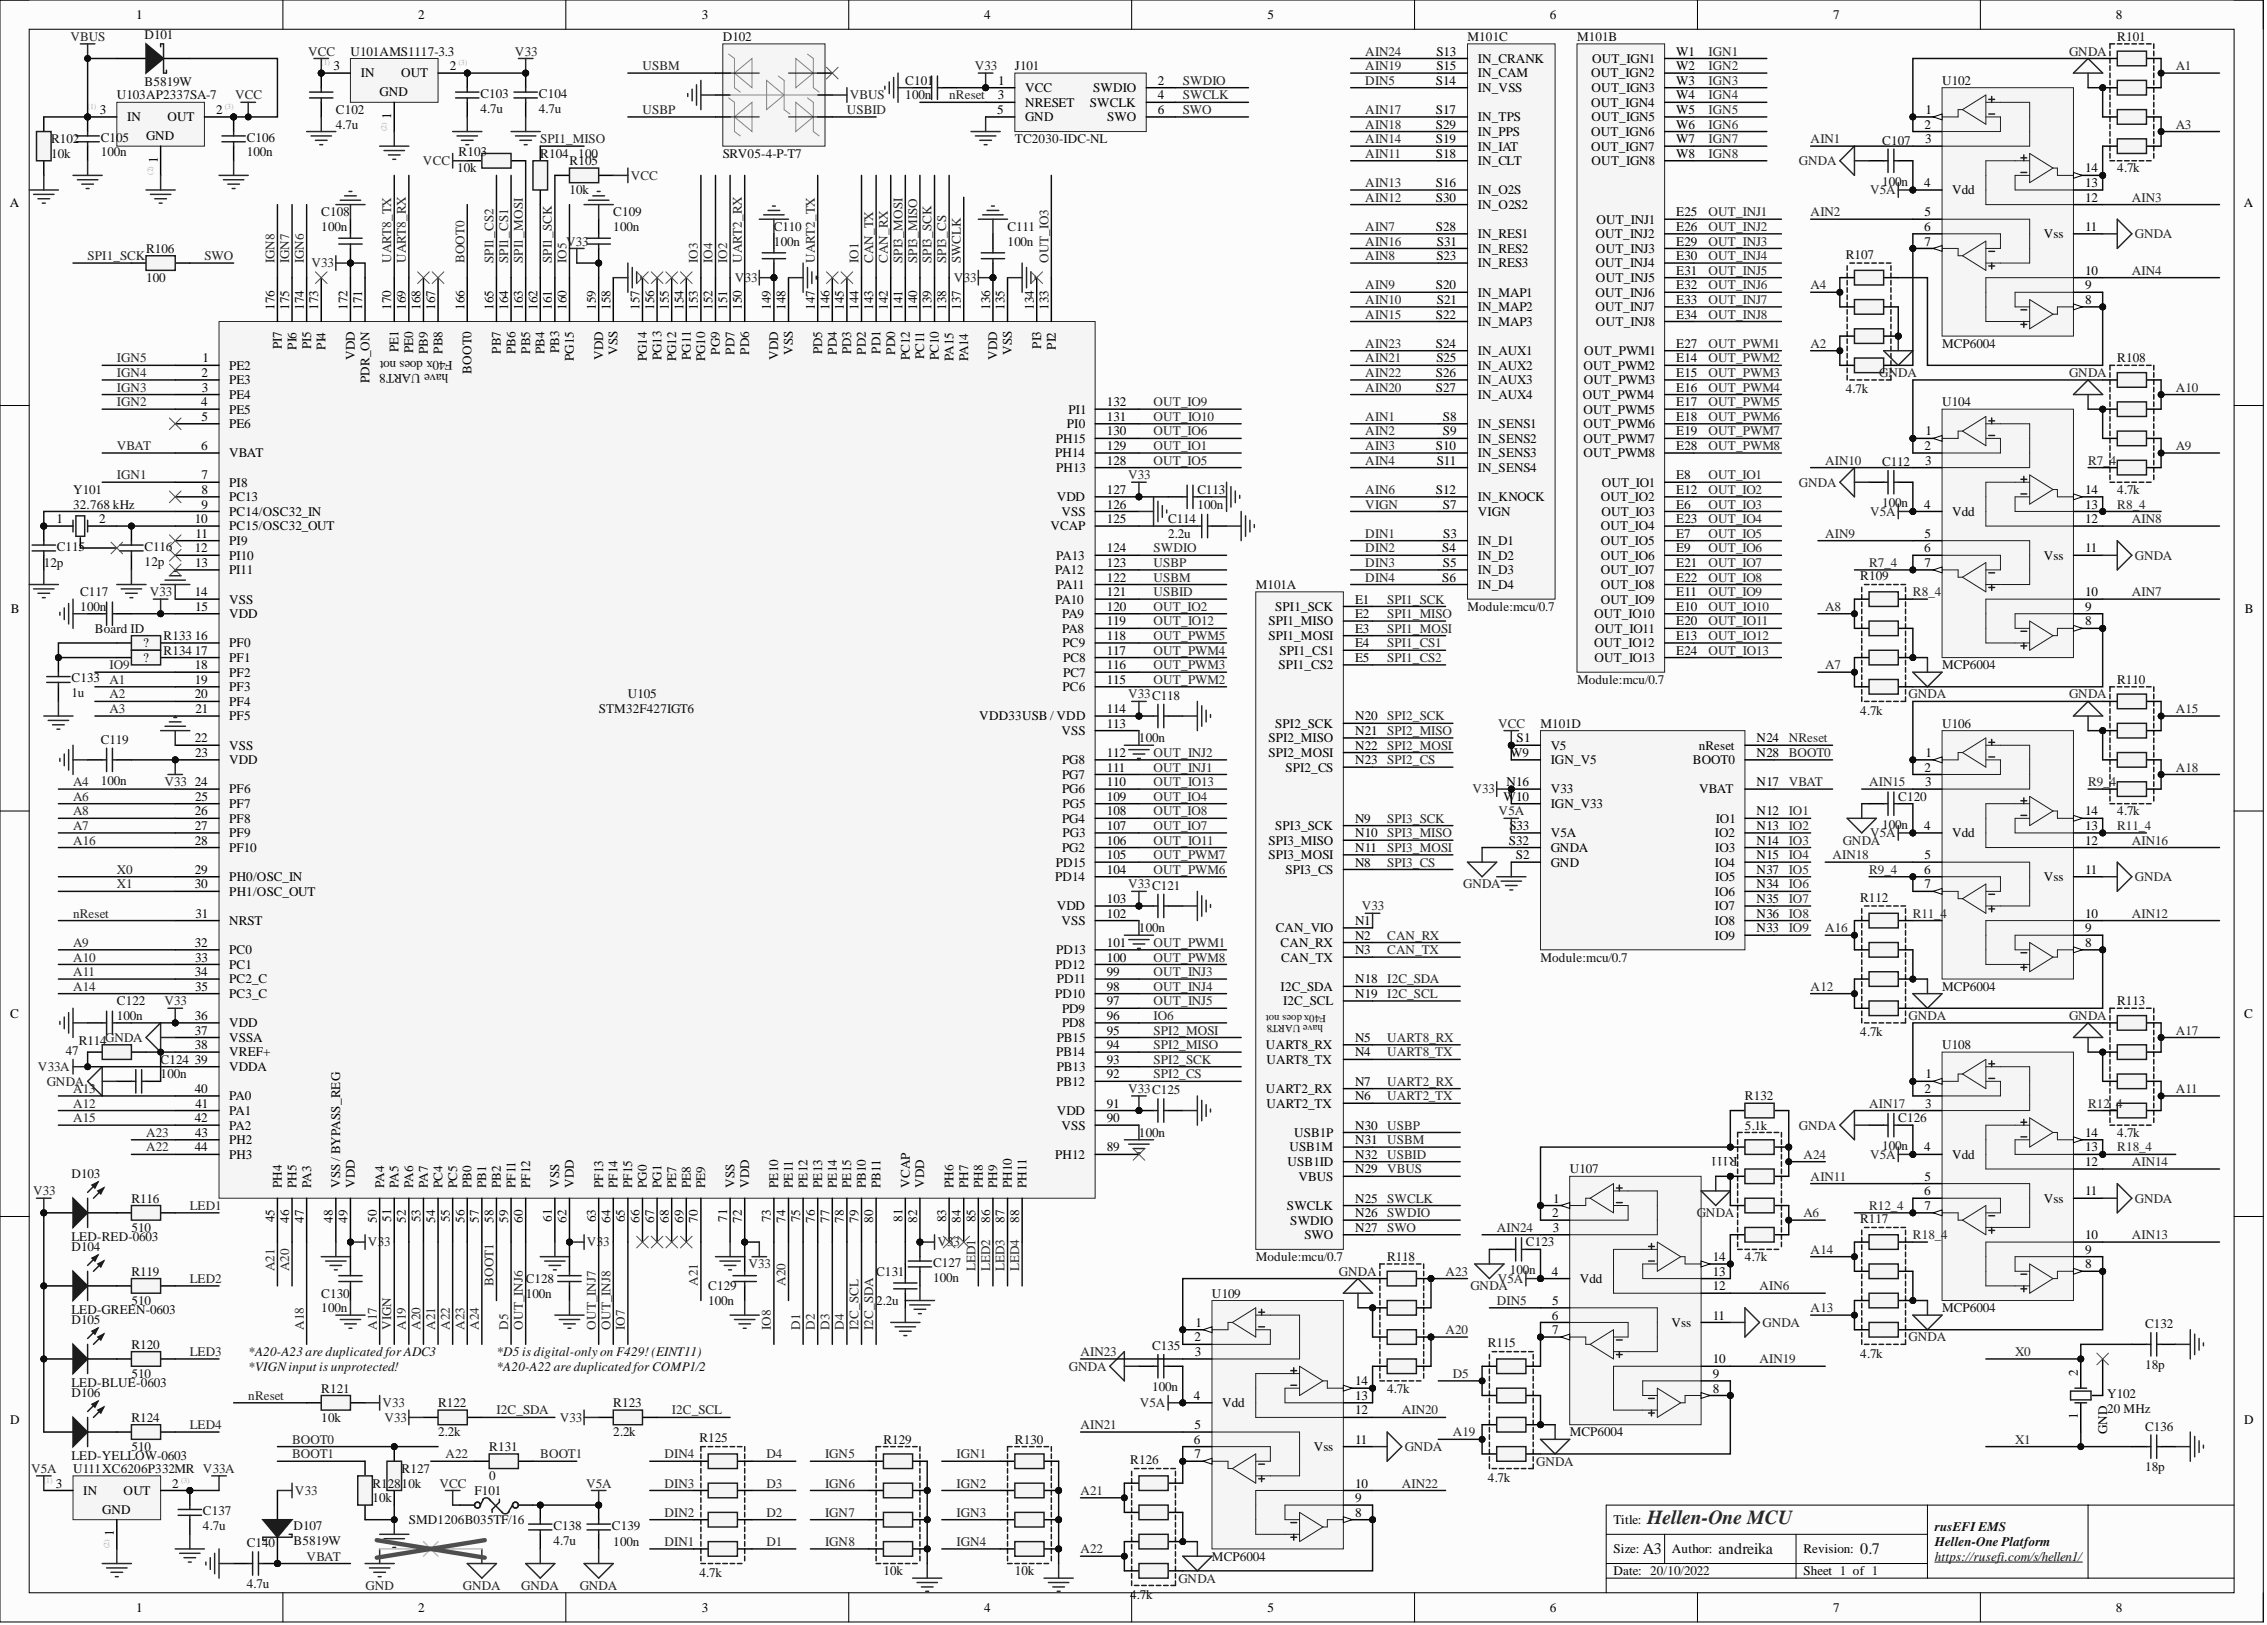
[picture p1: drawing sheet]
<svg xmlns="http://www.w3.org/2000/svg" width="393mm" height="282mm" viewBox="0 0 393 282" stroke-linecap="round" stroke-linejoin="round" font-family="sans-serif">
<defs><g id="words">
<text font-size="3.5" fill="#262626" x="285.8" y="264.4">Hellen-One MCU</text>
<g font-size="2.8" fill="#0e0e0e">
<text x="285" y="269.6">A3</text>
<text x="298.2" y="269.6">andreika</text>
<text x="322.8" y="269.6">0.7</text>
</g>
<g font-size="2.3">
<text x="23.6" y="3.3">1</text>
<text x="72.5" y="3.3">2</text>
<text x="121.8" y="3.3">3</text>
<text x="170.8" y="3.3">4</text>
<text x="219.9" y="3.3">5</text>
<text x="268.9" y="3.3">6</text>
<text x="318" y="3.3">7</text>
<text x="367.1" y="3.3">8</text>
<text x="249.2" y="9.6">S13</text>
<text x="256.4" y="10.9">IN_CRANK</text>
<text x="276.2" y="10.9">OUT_IGN1</text>
<text x="290.9" y="9.6">W1</text>
<text x="57.9" y="12.2">3</text>
<text x="62.6" y="13.4">IN</text>
<text x="65.9" y="16.7">GND</text>
<text x="69.6" y="13.4">OUT</text>
<text x="78" y="12.2">2</text>
<text x="173.1" y="17.2">3</text>
<text x="173.2" y="14.7">1</text>
<text x="177.9" y="16">VCC</text>
<text x="189.7" y="16">SWDIO</text>
<text x="200.9" y="17.2">4</text>
<text x="200.9" y="14.7">2</text>
<text x="249.1" y="14.7">S14</text>
<text x="249.2" y="12.2">S15</text>
<text x="256.4" y="16">IN_VSS</text>
<text x="256.4" y="13.4">IN_CAM</text>
<text x="276.1" y="13.4">OUT_IGN2</text>
<text x="276.2" y="16">OUT_IGN3</text>
<text x="290.9" y="12.2">W2</text>
<text x="290.9" y="14.7">W3</text>
<text x="290.9" y="17.2">W4</text>
<text x="17.3" y="19.8">3</text>
<text x="22" y="21">IN</text>
<text x="29.1" y="21">OUT</text>
<text x="37.5" y="19.8">2</text>
<text x="67.9" y="20.6" transform="rotate(-90 67.9 20.6)">1</text>
<text x="173" y="19.8">5</text>
<text x="177.9" y="21">GND</text>
<text x="177.9" y="18.5">NRESET</text>
<text x="189.1" y="18.5">SWCLK</text>
<text x="192.1" y="21">SWO</text>
<text x="200.9" y="19.8">6</text>
<text x="249.1" y="19.8">S17</text>
<text x="249.1" y="22.3">S29</text>
<text x="256.4" y="21">IN_TPS</text>
<text x="256.4" y="23.6">IN_PPS</text>
<text x="276.1" y="18.5">OUT_IGN4</text>
<text x="276.1" y="23.6">OUT_IGN6</text>
<text x="276.2" y="21">OUT_IGN5</text>
<text x="290.9" y="19.8">W5</text>
<text x="290.9" y="22.3">W6</text>
<text x="333.9" y="22.3">2</text>
<text x="334.1" y="19.8">1</text>
<text x="25.3" y="24.3">GND</text>
<text x="27.4" y="28.2" transform="rotate(-90 27.4 28.2)">1</text>
<text x="249.1" y="27.4">S18</text>
<text x="249.1" y="24.8">S19</text>
<text x="256.4" y="28.6">IN_CLT</text>
<text x="256.4" y="26.1">IN_IAT</text>
<text x="276.1" y="26.1">OUT_IGN7</text>
<text x="276.2" y="28.6">OUT_IGN8</text>
<text x="290.9" y="24.8">W7</text>
<text x="290.9" y="27.4">W8</text>
<text x="334" y="24.8">3</text>
<text x="361.8" y="29.9">14</text>
<text x="1.7" y="35.9">A</text>
<text x="249.1" y="32.4">S16</text>
<text x="249.1" y="35">S30</text>
<text x="256.4" y="33.7">IN_O2S</text>
<text x="333.8" y="32.4">4</text>
<text x="338.7" y="33.7">Vdd</text>
<text x="361.8" y="35">12</text>
<text x="361.8" y="32.4">13</text>
<text x="389.3" y="35.9">A</text>
<text x="249.1" y="40.1">S28</text>
<text x="256.4" y="41.3">IN_RES1</text>
<text x="256.4" y="36.3">IN_O2S2</text>
<text x="276.8" y="41.3">OUT_INJ2</text>
<text x="277" y="38.8">OUT_INJ1</text>
<text x="290.9" y="37.5">E25</text>
<text x="290.9" y="40.1">E26</text>
<text x="333.8" y="40.1">6</text>
<text x="333.9" y="37.5">5</text>
<text x="354.6" y="41.3">Vss</text>
<text x="361.8" y="40.1">11</text>
<text x="249.2" y="45.1">S23</text>
<text x="249.3" y="42.6">S31</text>
<text x="256.4" y="46.4">IN_RES3</text>
<text x="256.4" y="43.9">IN_RES2</text>
<text x="276.8" y="46.4">OUT_INJ4</text>
<text x="276.9" y="43.9">OUT_INJ3</text>
<text x="290.9" y="42.6">E29</text>
<text x="290.9" y="45.1">E30</text>
<text x="290.9" y="47.7">E31</text>
<text x="333.9" y="42.6">7</text>
<text x="361.8" y="47.7">10</text>
<text x="47.6" y="53.7" transform="rotate(-90 47.6 53.7)">176</text>
<text x="50.2" y="53.7" transform="rotate(-90 50.2 53.7)">175</text>
<text x="52.7" y="53.7" transform="rotate(-90 52.7 53.7)">174</text>
<text x="55.2" y="53.7" transform="rotate(-90 55.2 53.7)">173</text>
<text x="60.3" y="53.7" transform="rotate(-90 60.3 53.7)">172</text>
<text x="62.8" y="53.7" transform="rotate(-90 62.8 53.7)">171</text>
<text x="67.9" y="53.7" transform="rotate(-90 67.9 53.7)">170</text>
<text x="70.4" y="53.7" transform="rotate(-90 70.4 53.7)">169</text>
<text x="73" y="53.7" transform="rotate(-90 73 53.7)">168</text>
<text x="75.5" y="53.7" transform="rotate(-90 75.5 53.7)">167</text>
<text x="80.6" y="53.7" transform="rotate(-90 80.6 53.7)">166</text>
<text x="85.6" y="53.7" transform="rotate(-90 85.6 53.7)">165</text>
<text x="88.2" y="53.7" transform="rotate(-90 88.2 53.7)">164</text>
<text x="90.7" y="53.7" transform="rotate(-90 90.7 53.7)">163</text>
<text x="93.2" y="53.7" transform="rotate(-90 93.2 53.7)">162</text>
<text x="95.8" y="53.7" transform="rotate(-90 95.8 53.7)">161</text>
<text x="98.3" y="53.7" transform="rotate(-90 98.3 53.7)">160</text>
<text x="103.4" y="53.7" transform="rotate(-90 103.4 53.7)">159</text>
<text x="105.9" y="53.7" transform="rotate(-90 105.9 53.7)">158</text>
<text x="111" y="53.7" transform="rotate(-90 111 53.7)">157</text>
<text x="113.5" y="53.7" transform="rotate(-90 113.5 53.7)">156</text>
<text x="116" y="53.7" transform="rotate(-90 116 53.7)">155</text>
<text x="118.6" y="53.7" transform="rotate(-90 118.6 53.7)">154</text>
<text x="121.1" y="53.7" transform="rotate(-90 121.1 53.7)">153</text>
<text x="123.6" y="53.7" transform="rotate(-90 123.6 53.7)">152</text>
<text x="126.2" y="53.7" transform="rotate(-90 126.2 53.7)">151</text>
<text x="128.7" y="53.7" transform="rotate(-90 128.7 53.7)">150</text>
<text x="133.8" y="53.7" transform="rotate(-90 133.8 53.7)">149</text>
<text x="136.3" y="53.7" transform="rotate(-90 136.3 53.7)">148</text>
<text x="141.4" y="53.7" transform="rotate(-90 141.4 53.7)">147</text>
<text x="143.9" y="53.7" transform="rotate(-90 143.9 53.7)">146</text>
<text x="146.4" y="53.7" transform="rotate(-90 146.4 53.7)">145</text>
<text x="149" y="53.7" transform="rotate(-90 149 53.7)">144</text>
<text x="151.5" y="53.7" transform="rotate(-90 151.5 53.7)">143</text>
<text x="154" y="53.7" transform="rotate(-90 154 53.7)">142</text>
<text x="156.6" y="53.7" transform="rotate(-90 156.6 53.7)">141</text>
<text x="159.1" y="53.7" transform="rotate(-90 159.1 53.7)">140</text>
<text x="161.6" y="53.7" transform="rotate(-90 161.6 53.7)">139</text>
<text x="164.2" y="53.7" transform="rotate(-90 164.2 53.7)">138</text>
<text x="166.7" y="53.7" transform="rotate(-90 166.7 53.7)">137</text>
<text x="171.8" y="53.7" transform="rotate(-90 171.8 53.7)">136</text>
<text x="174.3" y="53.7" transform="rotate(-90 174.3 53.7)">135</text>
<text x="179.4" y="53.7" transform="rotate(-90 179.4 53.7)">134</text>
<text x="181.9" y="53.7" transform="rotate(-90 181.9 53.7)">133</text>
<text x="249.1" y="50.2">S20</text>
<text x="249.3" y="52.7">S21</text>
<text x="256.4" y="51.5">IN_MAP1</text>
<text x="256.4" y="54">IN_MAP2</text>
<text x="276.8" y="51.5">OUT_INJ6</text>
<text x="276.8" y="54">OUT_INJ7</text>
<text x="276.9" y="48.9">OUT_INJ5</text>
<text x="290.9" y="50.2">E32</text>
<text x="290.9" y="52.7">E33</text>
<text x="361.8" y="50.2">9</text>
<text x="361.8" y="52.7">8</text>
<text x="249.1" y="55.3">S22</text>
<text x="256.4" y="56.5">IN_MAP3</text>
<text x="276.9" y="56.5">OUT_INJ8</text>
<text x="290.9" y="55.3">E34</text>
<text x="35" y="65.4">2</text>
<text x="35.1" y="62.9">1</text>
<text x="39.8" y="64.1">PE2</text>
<text x="48.9" y="60.6" transform="rotate(-90 48.9 60.6)">PI7</text>
<text x="51.4" y="60.7" transform="rotate(-90 51.4 60.7)">PI6</text>
<text x="54" y="60.6" transform="rotate(-90 54 60.6)">PI5</text>
<text x="56.5" y="60.7" transform="rotate(-90 56.5 60.7)">PI4</text>
<text x="61.6" y="62.4" transform="rotate(-90 61.6 62.4)">VDD</text>
<text x="69.2" y="61.1" transform="rotate(-90 69.2 61.1)">PE1</text>
<text x="71.7" y="61.3" transform="rotate(-90 71.7 61.3)">PE0</text>
<text x="74.2" y="61.4" transform="rotate(-90 74.2 61.4)">PB9</text>
<text x="76.8" y="61.3" transform="rotate(-90 76.8 61.3)">PB8</text>
<text x="81.8" y="64.8" transform="rotate(-90 81.8 64.8)">BOOT0</text>
<text x="86.9" y="61.3" transform="rotate(-90 86.9 61.3)">PB7</text>
<text x="89.4" y="61.4" transform="rotate(-90 89.4 61.4)">PB6</text>
<text x="92" y="61.3" transform="rotate(-90 92 61.3)">PB5</text>
<text x="94.5" y="61.4" transform="rotate(-90 94.5 61.4)">PB4</text>
<text x="97" y="61.3" transform="rotate(-90 97 61.3)">PB3</text>
<text x="99.6" y="62.6" transform="rotate(-90 99.6 62.6)">PG15</text>
<text x="104.6" y="62.4" transform="rotate(-90 104.6 62.4)">VDD</text>
<text x="107.2" y="61.6" transform="rotate(-90 107.2 61.6)">VSS</text>
<text x="112.2" y="62.7" transform="rotate(-90 112.2 62.7)">PG14</text>
<text x="114.8" y="62.5" transform="rotate(-90 114.8 62.5)">PG13</text>
<text x="117.3" y="62.7" transform="rotate(-90 117.3 62.7)">PG12</text>
<text x="119.8" y="62.4" transform="rotate(-90 119.8 62.4)">PG11</text>
<text x="122.4" y="62.7" transform="rotate(-90 122.4 62.7)">PG10</text>
<text x="124.9" y="61.5" transform="rotate(-90 124.9 61.5)">PG9</text>
<text x="127.4" y="61.5" transform="rotate(-90 127.4 61.5)">PD7</text>
<text x="130" y="61.5" transform="rotate(-90 130 61.5)">PD6</text>
<text x="135" y="62.4" transform="rotate(-90 135 62.4)">VDD</text>
<text x="137.6" y="61.6" transform="rotate(-90 137.6 61.6)">VSS</text>
<text x="142.6" y="61.4" transform="rotate(-90 142.6 61.4)">PD5</text>
<text x="145.2" y="61.5" transform="rotate(-90 145.2 61.5)">PD4</text>
<text x="147.7" y="61.4" transform="rotate(-90 147.7 61.4)">PD3</text>
<text x="150.2" y="61.5" transform="rotate(-90 150.2 61.5)">PD2</text>
<text x="152.8" y="61.3" transform="rotate(-90 152.8 61.3)">PD1</text>
<text x="155.3" y="61.5" transform="rotate(-90 155.3 61.5)">PD0</text>
<text x="157.8" y="62.5" transform="rotate(-90 157.8 62.5)">PC12</text>
<text x="160.4" y="62.4" transform="rotate(-90 160.4 62.4)">PC11</text>
<text x="162.9" y="62.5" transform="rotate(-90 162.9 62.5)">PC10</text>
<text x="165.4" y="62.6" transform="rotate(-90 165.4 62.6)">PA15</text>
<text x="168" y="62.7" transform="rotate(-90 168 62.7)">PA14</text>
<text x="173" y="62.4" transform="rotate(-90 173 62.4)">VDD</text>
<text x="175.6" y="61.6" transform="rotate(-90 175.6 61.6)">VSS</text>
<text x="180.6" y="60.5" transform="rotate(-90 180.6 60.5)">PI3</text>
<text x="183.2" y="60.7" transform="rotate(-90 183.2 60.7)">PI2</text>
<text x="249.1" y="60.3">S24</text>
<text x="249.1" y="65.4">S26</text>
<text x="249.2" y="62.9">S25</text>
<text x="256.4" y="61.6">IN_AUX1</text>
<text x="256.4" y="64.1">IN_AUX2</text>
<text x="274.7" y="64.1">OUT_PWM2</text>
<text x="274.9" y="61.6">OUT_PWM1</text>
<text x="290.9" y="62.9">E14</text>
<text x="290.9" y="65.4">E15</text>
<text x="290.9" y="60.3">E27</text>
<text x="34.9" y="70.5">4</text>
<text x="35" y="67.9">3</text>
<text x="39.8" y="66.7">PE3</text>
<text x="39.8" y="69.2">PE4</text>
<text x="39.8" y="71.7">PE5</text>
<text x="64.1" y="66.4" transform="rotate(-90 64.1 66.4)">PDR_ON</text>
<text x="185.4" y="71.7">PI1</text>
<text x="192" y="70.5">132</text>
<text x="249.1" y="67.9">S27</text>
<text x="256.4" y="66.7">IN_AUX3</text>
<text x="256.4" y="69.2">IN_AUX4</text>
<text x="274.6" y="69.2">OUT_PWM4</text>
<text x="274.7" y="71.7">OUT_PWM5</text>
<text x="274.8" y="66.7">OUT_PWM3</text>
<text x="290.9" y="67.9">E16</text>
<text x="290.9" y="70.5">E17</text>
<text x="35" y="73">5</text>
<text x="39.8" y="74.3">PE6</text>
<text x="183.2" y="76.8">PH15</text>
<text x="185.1" y="74.3">PI0</text>
<text x="192" y="75.5">130</text>
<text x="192" y="73">131</text>
<text x="250.3" y="73">S8</text>
<text x="250.3" y="75.5">S9</text>
<text x="256.4" y="74.3">IN_SENS1</text>
<text x="256.4" y="76.8">IN_SENS2</text>
<text x="274.7" y="74.3">OUT_PWM6</text>
<text x="274.7" y="76.8">OUT_PWM7</text>
<text x="290.9" y="73">E18</text>
<text x="290.9" y="75.5">E19</text>
<text x="334.1" y="75.5">1</text>
<text x="34.9" y="78.1">6</text>
<text x="35" y="83.1">7</text>
<text x="39.8" y="79.3">VBAT</text>
<text x="183.1" y="79.3">PH14</text>
<text x="183.3" y="81.9">PH13</text>
<text x="192" y="80.6">128</text>
<text x="192" y="78.1">129</text>
<text x="249.1" y="78.1">S10</text>
<text x="249.3" y="80.6">S11</text>
<text x="256.4" y="79.3">IN_SENS3</text>
<text x="256.4" y="81.9">IN_SENS4</text>
<text x="274.7" y="79.3">OUT_PWM8</text>
<text x="290.9" y="83.1">E8</text>
<text x="290.9" y="78.1">E28</text>
<text x="333.9" y="78.1">2</text>
<text x="334" y="80.6">3</text>
<text x="35" y="85.7">8</text>
<text x="35" y="88.2">9</text>
<text x="39.8" y="84.4">PI8</text>
<text x="39.8" y="86.9">PC13</text>
<text x="39.8" y="89.5">PC14/OSC32_IN</text>
<text x="183.3" y="86.9">VDD</text>
<text x="184.2" y="89.5">VSS</text>
<text x="192" y="88.2">126</text>
<text x="192" y="85.7">127</text>
<text x="249.1" y="85.7">S12</text>
<text x="250.3" y="88.2">S7</text>
<text x="256.4" y="89.5">VIGN</text>
<text x="256.4" y="86.9">IN_KNOCK</text>
<text x="277.8" y="86.9">OUT_IO2</text>
<text x="277.8" y="89.5">OUT_IO3</text>
<text x="277.9" y="84.4">OUT_IO1</text>
<text x="290.9" y="88.2">E6</text>
<text x="290.9" y="85.7">E12</text>
<text x="333.8" y="88.2">4</text>
<text x="338.7" y="89.5">Vdd</text>
<text x="361.8" y="88.2">13</text>
<text x="361.8" y="85.7">14</text>
<text x="9.8" y="90.7">1</text>
<text x="17.2" y="90.7">2</text>
<text x="33.8" y="90.7">10</text>
<text x="33.8" y="95.8">12</text>
<text x="33.9" y="93.3">11</text>
<text x="39.8" y="92">PC15/OSC32_OUT</text>
<text x="39.8" y="94.5">PI9</text>
<text x="182.2" y="92">VCAP</text>
<text x="192" y="95.8">124</text>
<text x="192" y="90.7">125</text>
<text x="250.2" y="95.8">S4</text>
<text x="250.4" y="93.3">S3</text>
<text x="256.4" y="94.5">IN_D1</text>
<text x="277.8" y="94.5">OUT_IO5</text>
<text x="277.8" y="92">OUT_IO4</text>
<text x="290.9" y="93.3">E7</text>
<text x="290.9" y="95.8">E9</text>
<text x="290.9" y="90.7">E23</text>
<text x="333.8" y="95.8">6</text>
<text x="333.9" y="93.3">5</text>
<text x="361.8" y="90.7">12</text>
<text x="361.8" y="95.8">11</text>
<text x="33.9" y="98.3">13</text>
<text x="39.8" y="99.6">PI11</text>
<text x="39.8" y="97.1">PI10</text>
<text x="183.1" y="99.6">PA12</text>
<text x="183.3" y="97.1">PA13</text>
<text x="192" y="100.9">122</text>
<text x="192" y="98.3">123</text>
<text x="250.2" y="100.9">S6</text>
<text x="250.3" y="98.3">S5</text>
<text x="256.4" y="97.1">IN_D2</text>
<text x="256.4" y="99.6">IN_D3</text>
<text x="277.8" y="97.1">OUT_IO6</text>
<text x="277.8" y="99.6">OUT_IO7</text>
<text x="290.9" y="98.3">E21</text>
<text x="290.9" y="100.9">E22</text>
<text x="333.9" y="98.3">7</text>
<text x="354.6" y="97.1">Vss</text>
<text x="1.9" y="106.3">B</text>
<text x="33.8" y="103.4">14</text>
<text x="33.9" y="106">15</text>
<text x="39.8" y="104.7">VSS</text>
<text x="39.8" y="107.2">VDD</text>
<text x="183.1" y="104.7">PA10</text>
<text x="183.3" y="102.1">PA11</text>
<text x="184.3" y="107.2">PA9</text>
<text x="192" y="106">120</text>
<text x="192" y="103.4">121</text>
<text x="221.3" y="106">SPI1_SCK</text>
<text x="235.1" y="104.7">E1</text>
<text x="235.1" y="107.2">E2</text>
<text x="256.4" y="102.1">IN_D4</text>
<text x="276.6" y="107.2">OUT_IO10</text>
<text x="277.8" y="104.7">OUT_IO9</text>
<text x="277.8" y="102.1">OUT_IO8</text>
<text x="290.9" y="106">E10</text>
<text x="290.9" y="103.4">E11</text>
<text x="361.8" y="106">9</text>
<text x="361.8" y="103.4">10</text>
<text x="389.5" y="106.3">B</text>
<text x="33.8" y="111">16</text>
<text x="33.8" y="113.6">17</text>
<text x="39.8" y="112.3">PF0</text>
<text x="184.3" y="109.8">PA8</text>
<text x="184.4" y="112.3">PC9</text>
<text x="192" y="113.6">117</text>
<text x="192" y="111">118</text>
<text x="192" y="108.5">119</text>
<text x="220.1" y="108.5">SPI1_MISO</text>
<text x="220.1" y="111">SPI1_MOSI</text>
<text x="222" y="113.6">SPI1_CS1</text>
<text x="235.1" y="112.3">E4</text>
<text x="235.1" y="109.8">E3</text>
<text x="276.6" y="112.3">OUT_IO12</text>
<text x="276.8" y="109.8">OUT_IO11</text>
<text x="290.9" y="111">E13</text>
<text x="290.9" y="108.5">E20</text>
<text x="290.9" y="113.6">E24</text>
<text x="361.8" y="108.5">8</text>
<text x="33.8" y="116.1">18</text>
<text x="33.8" y="118.6">19</text>
<text x="39.8" y="114.8">PF1</text>
<text x="39.8" y="117.4">PF2</text>
<text x="39.8" y="119.9">PF3</text>
<text x="184.4" y="119.9">PC6</text>
<text x="184.4" y="117.4">PC7</text>
<text x="184.4" y="114.8">PC8</text>
<text x="192" y="118.6">115</text>
<text x="192" y="116.1">116</text>
<text x="221.9" y="116.1">SPI1_CS2</text>
<text x="235.1" y="114.8">E5</text>
<text x="276.7" y="114.8">OUT_IO13</text>
<text x="33.8" y="121.2">20</text>
<text x="33.9" y="123.7">21</text>
<text x="39.8" y="122.4">PF4</text>
<text x="39.8" y="125">PF5</text>
<text x="169.9" y="125">VDD33USB / VDD</text>
<text x="192" y="123.7">114</text>
<text x="235.1" y="125">N20</text>
<text x="33.8" y="128.8">22</text>
<text x="33.9" y="131.3">23</text>
<text x="39.8" y="130">VSS</text>
<text x="184.2" y="127.5">VSS</text>
<text x="192" y="131.3">112</text>
<text x="192" y="126.2">113</text>
<text x="220.1" y="128.8">SPI2_MISO</text>
<text x="220.1" y="131.3">SPI2_MOSI</text>
<text x="221.3" y="126.2">SPI2_SCK</text>
<text x="235.1" y="127.5">N21</text>
<text x="235.1" y="130">N22</text>
<text x="262.1" y="131.3">W9</text>
<text x="263.2" y="128.8">S1</text>
<text x="269.1" y="130">V5</text>
<text x="294.7" y="130">nReset</text>
<text x="304.8" y="128.8">N24</text>
<text x="304.8" y="131.3">N28</text>
<text x="334.1" y="131.3">1</text>
<text x="33.8" y="136.4">24</text>
<text x="39.8" y="137.6">PF6</text>
<text x="39.8" y="132.6">VDD</text>
<text x="184.3" y="137.6">PG6</text>
<text x="184.3" y="135.1">PG7</text>
<text x="184.3" y="132.6">PG8</text>
<text x="192" y="136.4">110</text>
<text x="192" y="133.8">111</text>
<text x="223" y="133.8">SPI2_CS</text>
<text x="235.1" y="132.6">N23</text>
<text x="261.4" y="136.4">N16</text>
<text x="269.1" y="137.6">V33</text>
<text x="269.1" y="132.6">IGN_V5</text>
<text x="293.7" y="132.6">BOOT0</text>
<text x="294.8" y="137.6">VBAT</text>
<text x="304.8" y="136.4">N17</text>
<text x="333.9" y="133.8">2</text>
<text x="334" y="136.4">3</text>
<text x="33.8" y="141.4">26</text>
<text x="33.8" y="144">27</text>
<text x="33.9" y="138.9">25</text>
<text x="39.8" y="140.2">PF7</text>
<text x="39.8" y="142.7">PF8</text>
<text x="184.3" y="142.7">PG4</text>
<text x="184.4" y="140.2">PG5</text>
<text x="192" y="144">107</text>
<text x="192" y="141.4">108</text>
<text x="192" y="138.9">109</text>
<text x="221.3" y="144">SPI3_SCK</text>
<text x="235.1" y="142.7">N9</text>
<text x="260.9" y="138.9">W10</text>
<text x="261.9" y="144">S33</text>
<text x="269.1" y="140.2">IGN_V33</text>
<text x="297.7" y="142.7">IO1</text>
<text x="304.8" y="141.4">N12</text>
<text x="304.8" y="144">N13</text>
<text x="333.8" y="144">4</text>
<text x="361.8" y="144">13</text>
<text x="361.8" y="141.4">14</text>
<text x="33.8" y="146.5">28</text>
<text x="39.8" y="145.2">PF9</text>
<text x="39.8" y="147.8">PF10</text>
<text x="184.3" y="147.8">PG2</text>
<text x="184.4" y="145.2">PG3</text>
<text x="192" y="149">105</text>
<text x="192" y="146.5">106</text>
<text x="220.1" y="146.5">SPI3_MISO</text>
<text x="220.1" y="149">SPI3_MOSI</text>
<text x="235.1" y="145.2">N10</text>
<text x="235.1" y="147.8">N11</text>
<text x="261.8" y="146.5">S32</text>
<text x="263" y="149">S2</text>
<text x="269.1" y="147.8">GNDA</text>
<text x="269.1" y="145.2">V5A</text>
<text x="297.5" y="145.2">IO2</text>
<text x="297.6" y="147.8">IO3</text>
<text x="304.8" y="146.5">N14</text>
<text x="304.8" y="149">N15</text>
<text x="333.9" y="149">5</text>
<text x="338.7" y="145.2">Vdd</text>
<text x="361.8" y="146.5">12</text>
<text x="33.8" y="151.6">29</text>
<text x="33.8" y="154.1">30</text>
<text x="39.8" y="152.8">PH0/OSC_IN</text>
<text x="39.8" y="155.4">PH1/OSC_OUT</text>
<text x="183.1" y="152.8">PD14</text>
<text x="183.2" y="150.3">PD15</text>
<text x="192" y="151.6">104</text>
<text x="223" y="151.6">SPI3_CS</text>
<text x="235.1" y="150.3">N8</text>
<text x="269.1" y="150.3">GND</text>
<text x="297.5" y="150.3">IO4</text>
<text x="297.5" y="155.4">IO6</text>
<text x="297.6" y="152.8">IO5</text>
<text x="304.8" y="151.6">N37</text>
<text x="304.8" y="154.1">N34</text>
<text x="333.8" y="151.6">6</text>
<text x="333.9" y="154.1">7</text>
<text x="354.6" y="152.8">Vss</text>
<text x="361.8" y="151.6">11</text>
<text x="33.9" y="159.2">31</text>
<text x="39.8" y="160.4">NRST</text>
<text x="183.3" y="157.9">VDD</text>
<text x="184.2" y="160.4">VSS</text>
<text x="192" y="159.2">102</text>
<text x="192" y="156.6">103</text>
<text x="221.4" y="161.7">CAN_VIO</text>
<text x="235.1" y="160.4">N1</text>
<text x="297.5" y="157.9">IO7</text>
<text x="297.5" y="160.4">IO8</text>
<text x="304.8" y="156.6">N35</text>
<text x="304.8" y="159.2">N36</text>
<text x="304.8" y="161.7">N33</text>
<text x="361.8" y="161.7">9</text>
<text x="361.8" y="159.2">10</text>
<text x="33.8" y="164.2">32</text>
<text x="33.9" y="166.8">33</text>
<text x="39.8" y="165.5">PC0</text>
<text x="183.3" y="165.5">PD13</text>
<text x="192" y="166.8">100</text>
<text x="192" y="164.2">101</text>
<text x="222.2" y="164.2">CAN_RX</text>
<text x="222.3" y="166.8">CAN_TX</text>
<text x="235.1" y="163">N2</text>
<text x="235.1" y="165.5">N3</text>
<text x="297.5" y="163">IO9</text>
<text x="361.8" y="164.2">8</text>
<text x="33.8" y="169.3">34</text>
<text x="33.9" y="171.9">35</text>
<text x="39.8" y="168">PC1</text>
<text x="39.8" y="170.6">PC2_C</text>
<text x="39.8" y="173.1">PC3_C</text>
<text x="183.1" y="173.1">PD10</text>
<text x="183.1" y="168">PD12</text>
<text x="183.3" y="170.6">PD11</text>
<text x="192" y="171.9">98</text>
<text x="192" y="169.3">99</text>
<text x="222.2" y="171.9">I2C_SDA</text>
<text x="235.1" y="170.6">N18</text>
<text x="235.1" y="173.1">N19</text>
<text x="1.8" y="176.6">C</text>
<text x="33.8" y="176.9">36</text>
<text x="33.8" y="179.5">37</text>
<text x="39.8" y="178.2">VDD</text>
<text x="184.3" y="178.2">PD8</text>
<text x="184.3" y="175.7">PD9</text>
<text x="192" y="179.5">95</text>
<text x="192" y="176.9">96</text>
<text x="192" y="174.4">97</text>
<text x="222.6" y="174.4">I2C_SCL</text>
<text x="389.4" y="176.6">C</text>
<text x="33.8" y="182">38</text>
<text x="33.8" y="184.5">39</text>
<text x="39.8" y="180.7">VSSA</text>
<text x="39.8" y="183.3">VREF+</text>
<text x="39.8" y="185.8">VDDA</text>
<text x="183.3" y="183.3">PB14</text>
<text x="183.3" y="185.8">PB13</text>
<text x="183.3" y="180.7">PB15</text>
<text x="192" y="184.5">93</text>
<text x="192" y="182">94</text>
<text x="219.7" y="182">UART8_RX</text>
<text x="219.7" y="184.5">UART8_TX</text>
<text x="235.1" y="183.3">N4</text>
<text x="235.1" y="180.7">N5</text>
<text x="33.8" y="189.6">40</text>
<text x="39.8" y="190.9">PA0</text>
<text x="183.3" y="188.3">PB12</text>
<text x="192" y="187.1">92</text>
<text x="219.7" y="189.6">UART2_RX</text>
<text x="235.1" y="190.9">N6</text>
<text x="235.1" y="188.3">N7</text>
<text x="333.9" y="189.6">2</text>
<text x="334.1" y="187.1">1</text>
<text x="33.8" y="194.7">42</text>
<text x="33.9" y="197.2">43</text>
<text x="33.9" y="192.1">41</text>
<text x="39.8" y="193.4">PA1</text>
<text x="39.8" y="195.9">PA2</text>
<text x="183.3" y="193.4">VDD</text>
<text x="184.2" y="195.9">VSS</text>
<text x="192" y="194.7">90</text>
<text x="192" y="192.1">91</text>
<text x="219.7" y="192.1">UART2_TX</text>
<text x="224.6" y="197.2">USB1P</text>
<text x="235.1" y="195.9">N30</text>
<text x="334" y="192.1">3</text>
<text x="361.8" y="197.2">14</text>
<text x="33.8" y="199.7">44</text>
<text x="39.8" y="198.5">PH2</text>
<text x="39.8" y="201">PH3</text>
<text x="183.1" y="201">PH12</text>
<text x="192" y="199.7">89</text>
<text x="223.4" y="202.3">USB1ID</text>
<text x="223.7" y="199.7">USB1M</text>
<text x="235.1" y="203.5">N29</text>
<text x="235.1" y="198.5">N31</text>
<text x="235.1" y="201">N32</text>
<text x="333.8" y="199.7">4</text>
<text x="338.7" y="201">Vdd</text>
<text x="361.8" y="202.3">12</text>
<text x="361.8" y="199.7">13</text>
<text x="48.9" y="206.1" transform="rotate(-90 48.9 206.1)">PH4</text>
<text x="51.4" y="206.1" transform="rotate(-90 51.4 206.1)">PH5</text>
<text x="54" y="206.1" transform="rotate(-90 54 206.1)">PA3</text>
<text x="59" y="206.1" transform="rotate(-90 59 206.1)">VSS / BYPASS_REG</text>
<text x="61.6" y="206.1" transform="rotate(-90 61.6 206.1)">VDD</text>
<text x="66.6" y="206.1" transform="rotate(-90 66.6 206.1)">PA4</text>
<text x="69.2" y="206.1" transform="rotate(-90 69.2 206.1)">PA5</text>
<text x="71.7" y="206.1" transform="rotate(-90 71.7 206.1)">PA6</text>
<text x="74.2" y="206.1" transform="rotate(-90 74.2 206.1)">PA7</text>
<text x="76.8" y="206.1" transform="rotate(-90 76.8 206.1)">PC4</text>
<text x="79.3" y="206.1" transform="rotate(-90 79.3 206.1)">PC5</text>
<text x="81.8" y="206.1" transform="rotate(-90 81.8 206.1)">PB0</text>
<text x="84.4" y="206.1" transform="rotate(-90 84.4 206.1)">PB1</text>
<text x="86.9" y="206.1" transform="rotate(-90 86.9 206.1)">PB2</text>
<text x="89.4" y="206.1" transform="rotate(-90 89.4 206.1)">PF11</text>
<text x="92" y="206.1" transform="rotate(-90 92 206.1)">PF12</text>
<text x="97" y="206.1" transform="rotate(-90 97 206.1)">VSS</text>
<text x="99.6" y="206.1" transform="rotate(-90 99.6 206.1)">VDD</text>
<text x="104.6" y="206.1" transform="rotate(-90 104.6 206.1)">PF13</text>
<text x="107.2" y="206.1" transform="rotate(-90 107.2 206.1)">PF14</text>
<text x="109.7" y="206.1" transform="rotate(-90 109.7 206.1)">PF15</text>
<text x="112.2" y="206.1" transform="rotate(-90 112.2 206.1)">PG0</text>
<text x="114.8" y="206.1" transform="rotate(-90 114.8 206.1)">PG1</text>
<text x="117.3" y="206.1" transform="rotate(-90 117.3 206.1)">PE7</text>
<text x="119.8" y="206.1" transform="rotate(-90 119.8 206.1)">PE8</text>
<text x="122.4" y="206.1" transform="rotate(-90 122.4 206.1)">PE9</text>
<text x="127.4" y="206.1" transform="rotate(-90 127.4 206.1)">VSS</text>
<text x="130" y="206.1" transform="rotate(-90 130 206.1)">VDD</text>
<text x="135" y="206.1" transform="rotate(-90 135 206.1)">PE10</text>
<text x="137.6" y="206.1" transform="rotate(-90 137.6 206.1)">PE11</text>
<text x="140.1" y="206.1" transform="rotate(-90 140.1 206.1)">PE12</text>
<text x="142.6" y="206.1" transform="rotate(-90 142.6 206.1)">PE13</text>
<text x="145.2" y="206.1" transform="rotate(-90 145.2 206.1)">PE14</text>
<text x="147.7" y="206.1" transform="rotate(-90 147.7 206.1)">PE15</text>
<text x="150.2" y="206.1" transform="rotate(-90 150.2 206.1)">PB10</text>
<text x="152.8" y="206.1" transform="rotate(-90 152.8 206.1)">PB11</text>
<text x="157.8" y="206.1" transform="rotate(-90 157.8 206.1)">VCAP</text>
<text x="160.4" y="206.1" transform="rotate(-90 160.4 206.1)">VDD</text>
<text x="165.4" y="206.1" transform="rotate(-90 165.4 206.1)">PH6</text>
<text x="168" y="206.1" transform="rotate(-90 168 206.1)">PH7</text>
<text x="170.5" y="206.1" transform="rotate(-90 170.5 206.1)">PH8</text>
<text x="173" y="206.1" transform="rotate(-90 173 206.1)">PH9</text>
<text x="175.6" y="206.1" transform="rotate(-90 175.6 206.1)">PH10</text>
<text x="178.1" y="206.1" transform="rotate(-90 178.1 206.1)">PH11</text>
<text x="223.3" y="209.9">SWCLK</text>
<text x="225.3" y="204.8">VBUS</text>
<text x="235.1" y="208.6">N25</text>
<text x="269.5" y="208.6">1</text>
<text x="333.8" y="207.3">6</text>
<text x="333.9" y="204.8">5</text>
<text x="333.9" y="209.9">7</text>
<text x="354.6" y="208.6">Vss</text>
<text x="361.8" y="207.3">11</text>
<text x="47.6" y="212" transform="rotate(-90 47.6 212)">45</text>
<text x="50.2" y="212.1" transform="rotate(-90 50.2 212.1)">46</text>
<text x="52.7" y="212.1" transform="rotate(-90 52.7 212.1)">47</text>
<text x="57.8" y="212.1" transform="rotate(-90 57.8 212.1)">48</text>
<text x="60.3" y="212.1" transform="rotate(-90 60.3 212.1)">49</text>
<text x="65.4" y="212.1" transform="rotate(-90 65.4 212.1)">50</text>
<text x="67.9" y="211.9" transform="rotate(-90 67.9 211.9)">51</text>
<text x="70.4" y="212.1" transform="rotate(-90 70.4 212.1)">52</text>
<text x="73" y="212" transform="rotate(-90 73 212)">53</text>
<text x="75.5" y="212.1" transform="rotate(-90 75.5 212.1)">54</text>
<text x="78" y="212" transform="rotate(-90 78 212)">55</text>
<text x="80.6" y="212.1" transform="rotate(-90 80.6 212.1)">56</text>
<text x="83.1" y="212.1" transform="rotate(-90 83.1 212.1)">57</text>
<text x="85.6" y="212.1" transform="rotate(-90 85.6 212.1)">58</text>
<text x="88.2" y="212.1" transform="rotate(-90 88.2 212.1)">59</text>
<text x="90.7" y="212.1" transform="rotate(-90 90.7 212.1)">60</text>
<text x="95.8" y="211.9" transform="rotate(-90 95.8 211.9)">61</text>
<text x="98.3" y="212.1" transform="rotate(-90 98.3 212.1)">62</text>
<text x="103.4" y="212" transform="rotate(-90 103.4 212)">63</text>
<text x="105.9" y="212.1" transform="rotate(-90 105.9 212.1)">64</text>
<text x="108.4" y="212" transform="rotate(-90 108.4 212)">65</text>
<text x="111" y="212.1" transform="rotate(-90 111 212.1)">66</text>
<text x="113.5" y="212.1" transform="rotate(-90 113.5 212.1)">67</text>
<text x="116" y="212.1" transform="rotate(-90 116 212.1)">68</text>
<text x="118.6" y="212.1" transform="rotate(-90 118.6 212.1)">69</text>
<text x="121.1" y="212.1" transform="rotate(-90 121.1 212.1)">70</text>
<text x="126.2" y="211.9" transform="rotate(-90 126.2 211.9)">71</text>
<text x="128.7" y="212.1" transform="rotate(-90 128.7 212.1)">72</text>
<text x="133.8" y="212" transform="rotate(-90 133.8 212)">73</text>
<text x="136.3" y="212.1" transform="rotate(-90 136.3 212.1)">74</text>
<text x="138.8" y="212" transform="rotate(-90 138.8 212)">75</text>
<text x="141.4" y="212.1" transform="rotate(-90 141.4 212.1)">76</text>
<text x="143.9" y="212.1" transform="rotate(-90 143.9 212.1)">77</text>
<text x="146.4" y="212.1" transform="rotate(-90 146.4 212.1)">78</text>
<text x="149" y="212.1" transform="rotate(-90 149 212.1)">79</text>
<text x="151.5" y="212.1" transform="rotate(-90 151.5 212.1)">80</text>
<text x="156.6" y="211.9" transform="rotate(-90 156.6 211.9)">81</text>
<text x="159.1" y="212.1" transform="rotate(-90 159.1 212.1)">82</text>
<text x="164.2" y="212" transform="rotate(-90 164.2 212)">83</text>
<text x="166.7" y="212.1" transform="rotate(-90 166.7 212.1)">84</text>
<text x="169.2" y="212" transform="rotate(-90 169.2 212)">85</text>
<text x="171.8" y="212.1" transform="rotate(-90 171.8 212.1)">86</text>
<text x="174.3" y="212.1" transform="rotate(-90 174.3 212.1)">87</text>
<text x="176.8" y="212.1" transform="rotate(-90 176.8 212.1)">88</text>
<text x="223.9" y="212.4">SWDIO</text>
<text x="226.3" y="214.9">SWO</text>
<text x="235.1" y="211.1">N26</text>
<text x="235.1" y="213.7">N27</text>
<text x="269.3" y="211.1">2</text>
<text x="269.4" y="213.7">3</text>
<text x="361.8" y="214.9">10</text>
<text x="269.2" y="221.3">4</text>
<text x="297.2" y="221.3">13</text>
<text x="297.2" y="218.7">14</text>
<text x="361.8" y="217.5">9</text>
<text x="361.8" y="220">8</text>
<text x="269.3" y="226.3">5</text>
<text x="274.1" y="222.5">Vdd</text>
<text x="297.2" y="223.8">12</text>
<text x="207.2" y="232.7">2</text>
<text x="207.4" y="230.1">1</text>
<text x="269.2" y="228.9">6</text>
<text x="269.3" y="231.4">7</text>
<text x="290" y="230.1">Vss</text>
<text x="297.2" y="228.9">11</text>
<text x="207.3" y="235.2">3</text>
<text x="297.2" y="239">9</text>
<text x="297.2" y="236.5">10</text>
<text x="360.5" y="238.8" transform="rotate(-90 360.5 238.8)">2</text>
<text x="207.2" y="242.8">4</text>
<text x="212.1" y="244.1">Vdd</text>
<text x="235.1" y="245.4">12</text>
<text x="235.1" y="242.8">13</text>
<text x="235.1" y="240.3">14</text>
<text x="297.2" y="241.6">8</text>
<text x="1.8" y="247">D</text>
<text x="207.2" y="250.4">6</text>
<text x="207.2" y="247.9">5</text>
<text x="227.9" y="251.7">Vss</text>
<text x="235.1" y="250.4">11</text>
<text x="360.5" y="246.2" transform="rotate(-90 360.5 246.2)">1</text>
<text x="365.6" y="248.7" transform="rotate(-90 365.6 248.7)">GND</text>
<text x="389.4" y="247">D</text>
<text x="207.2" y="253">7</text>
<text x="9.7" y="258">3</text>
<text x="14.4" y="259.3">IN</text>
<text x="17.7" y="262.6">GND</text>
<text x="21.5" y="259.3">OUT</text>
<text x="29.9" y="258">2</text>
<text x="235.1" y="260.6">9</text>
<text x="235.1" y="258">10</text>
<text x="235.1" y="263.1">8</text>
<text x="19.8" y="266.5" transform="rotate(-90 19.8 266.5)">1</text>
<text x="280" y="264.4">Title:</text>
<text x="280" y="269.4">Size:</text>
<text x="290.1" y="269.4">Author:</text>
<text x="312.9" y="269.4">Revision:</text>
<text x="280" y="273.2">Date: 20/10/2022</text>
<text x="312.9" y="273.2">Sheet 1 of 1</text>
<text x="23.6" y="279.6">1</text>
<text x="72.5" y="279.6">2</text>
<text x="121.8" y="279.6">3</text>
<text x="170.8" y="279.6">4</text>
<text x="219.9" y="279.6">5</text>
<text x="268.9" y="279.6">6</text>
<text x="318" y="279.6">7</text>
<text x="367.1" y="279.6">8</text>
</g>
<g font-size="2.3" fill="#262626">
<text x="12.2" y="7.1">VBUS</text>
<text x="53.5" y="9.6">VCC</text>
<text x="89.4" y="9.6">V33</text>
<text x="236.9" y="9.6">AIN24</text>
<text x="296.4" y="9.6">IGN1</text>
<text x="359" y="9.6">GNDA</text>
<text x="40.8" y="17.2">VCC</text>
<text x="111.5" y="12.2">USBM</text>
<text x="147.5" y="17.2">VBUS</text>
<text x="164.7" y="17.2">nReset</text>
<text x="169.2" y="12.2">V33</text>
<text x="205.2" y="17.2">SWCLK</text>
<text x="205.2" y="14.7">SWDIO</text>
<text x="236.9" y="12.2">AIN19</text>
<text x="236.9" y="14.7">DIN5</text>
<text x="296.4" y="14.7">IGN3</text>
<text x="296.4" y="12.2">IGN2</text>
<text x="296.4" y="17.2">IGN4</text>
<text x="377.5" y="12.2">A1</text>
<text x="111.5" y="19.8">USBP</text>
<text x="146.9" y="19.8">USBID</text>
<text x="205.2" y="19.8">SWO</text>
<text x="236.9" y="22.3">AIN18</text>
<text x="236.9" y="19.8">AIN17</text>
<text x="296.4" y="19.8">IGN5</text>
<text x="296.4" y="22.3">IGN6</text>
<text x="377.5" y="22.3">A3</text>
<text x="73.4" y="28.6">VCC</text>
<text x="93.7" y="24.8">SPI1_MISO</text>
<text x="236.9" y="24.8">AIN14</text>
<text x="236.9" y="27.4">AIN11</text>
<text x="296.4" y="24.8">IGN7</text>
<text x="296.4" y="27.4">IGN8</text>
<text x="312.1" y="28.6">GNDA</text>
<text x="314.2" y="24.8">AIN1</text>
<text x="109.5" y="31.2">VCC</text>
<text x="236.9" y="32.4">AIN13</text>
<text x="236.9" y="35">AIN12</text>
<text x="324.5" y="33.7">V5A</text>
<text x="369.9" y="35">AIN3</text>
<text x="236.9" y="40.1">AIN7</text>
<text x="296.4" y="40.1">OUT_INJ2</text>
<text x="296.4" y="37.5">OUT_INJ1</text>
<text x="314.2" y="37.5">AIN2</text>
<text x="370.4" y="41.3">GNDA</text>
<text x="15.2" y="45.1">SPI1_SCK</text>
<text x="35.5" y="45.1">SWO</text>
<text x="47.6" y="45.6" transform="rotate(-90 47.6 45.6)">IGN8</text>
<text x="50.2" y="45.6" transform="rotate(-90 50.2 45.6)">IGN7</text>
<text x="52.7" y="45.6" transform="rotate(-90 52.7 45.6)">IGN6</text>
<text x="54" y="46.4">V33</text>
<text x="67.9" y="45.6" transform="rotate(-90 67.9 45.6)">UART8_TX</text>
<text x="70.4" y="45.6" transform="rotate(-90 70.4 45.6)">UART8_RX</text>
<text x="80.6" y="45.6" transform="rotate(-90 80.6 45.6)">BOOT0</text>
<text x="85.6" y="45.6" transform="rotate(-90 85.6 45.6)">SPI1_CS2</text>
<text x="88.2" y="45.6" transform="rotate(-90 88.2 45.6)">SPI1_CS1</text>
<text x="90.7" y="45.6" transform="rotate(-90 90.7 45.6)">SPI1_MOSI</text>
<text x="95.8" y="45.6" transform="rotate(-90 95.8 45.6)">SPI1_SCK</text>
<text x="98.2" y="42.6">V33</text>
<text x="98.3" y="45.6" transform="rotate(-90 98.3 45.6)">IO5</text>
<text x="121.1" y="45.6" transform="rotate(-90 121.1 45.6)">IO3</text>
<text x="123.6" y="45.6" transform="rotate(-90 123.6 45.6)">IO4</text>
<text x="126.2" y="45.6" transform="rotate(-90 126.2 45.6)">IO2</text>
<text x="128.7" y="45.6" transform="rotate(-90 128.7 45.6)">UART2_RX</text>
<text x="141.4" y="45.6" transform="rotate(-90 141.4 45.6)">UART2_TX</text>
<text x="149" y="45.6" transform="rotate(-90 149 45.6)">IO1</text>
<text x="151.5" y="45.6" transform="rotate(-90 151.5 45.6)">CAN_TX</text>
<text x="154" y="45.6" transform="rotate(-90 154 45.6)">CAN_RX</text>
<text x="156.6" y="45.6" transform="rotate(-90 156.6 45.6)">SPI3_MOSI</text>
<text x="159.1" y="45.6" transform="rotate(-90 159.1 45.6)">SPI3_MISO</text>
<text x="161.6" y="45.6" transform="rotate(-90 161.6 45.6)">SPI3_SCK</text>
<text x="164.2" y="45.6" transform="rotate(-90 164.2 45.6)">SPI3_CS</text>
<text x="166.7" y="45.6" transform="rotate(-90 166.7 45.6)">SWCLK</text>
<text x="181.9" y="45.6" transform="rotate(-90 181.9 45.6)">OUT_IO3</text>
<text x="236.9" y="45.1">AIN8</text>
<text x="236.9" y="42.6">AIN16</text>
<text x="296.4" y="45.1">OUT_INJ4</text>
<text x="296.4" y="42.6">OUT_INJ3</text>
<text x="296.4" y="47.7">OUT_INJ5</text>
<text x="369.9" y="47.7">AIN4</text>
<text x="127.5" y="48.9">V33</text>
<text x="165.5" y="48.9">V33</text>
<text x="236.9" y="50.2">AIN9</text>
<text x="236.9" y="52.7">AIN10</text>
<text x="296.4" y="52.7">OUT_INJ7</text>
<text x="296.4" y="50.2">OUT_INJ6</text>
<text x="314.2" y="50.2">A4</text>
<text x="236.9" y="55.3">AIN15</text>
<text x="296.4" y="55.3">OUT_INJ8</text>
<text x="20.3" y="62.9">IGN5</text>
<text x="20.3" y="65.4">IGN4</text>
<text x="236.9" y="62.9">AIN21</text>
<text x="236.9" y="60.3">AIN23</text>
<text x="236.9" y="65.4">AIN22</text>
<text x="296.4" y="65.4">OUT_PWM3</text>
<text x="296.4" y="60.3">OUT_PWM1</text>
<text x="296.4" y="62.9">OUT_PWM2</text>
<text x="314.2" y="60.3">A2</text>
<text x="326.1" y="65.4">GNDA</text>
<text x="359" y="65.4">GNDA</text>
<text x="20.3" y="67.9">IGN3</text>
<text x="20.3" y="70.5">IGN2</text>
<text x="200.2" y="70.5">OUT_IO9</text>
<text x="236.9" y="67.9">AIN20</text>
<text x="296.4" y="70.5">OUT_PWM5</text>
<text x="296.4" y="67.9">OUT_PWM4</text>
<text x="377.5" y="67.9">A10</text>
<text x="200.2" y="73">OUT_IO10</text>
<text x="200.2" y="75.5">OUT_IO6</text>
<text x="236.9" y="73">AIN1</text>
<text x="236.9" y="75.5">AIN2</text>
<text x="296.4" y="75.5">OUT_PWM7</text>
<text x="296.4" y="73">OUT_PWM6</text>
<text x="20.3" y="78.1">VBAT</text>
<text x="20.3" y="83.1">IGN1</text>
<text x="195.8" y="83.1">V33</text>
<text x="200.2" y="78.1">OUT_IO1</text>
<text x="200.2" y="80.6">OUT_IO5</text>
<text x="236.9" y="80.6">AIN4</text>
<text x="236.9" y="78.1">AIN3</text>
<text x="296.4" y="83.1">OUT_IO1</text>
<text x="296.4" y="78.1">OUT_PWM8</text>
<text x="316.7" y="80.6">AIN10</text>
<text x="362.3" y="80.6">R7_4</text>
<text x="377.5" y="78.1">A9</text>
<text x="236.9" y="85.7">AIN6</text>
<text x="236.9" y="88.2">VIGN</text>
<text x="296.4" y="88.2">OUT_IO3</text>
<text x="296.4" y="85.7">OUT_IO2</text>
<text x="312.1" y="84.4">GNDA</text>
<text x="324.5" y="89.5">V5A</text>
<text x="367.4" y="88.2">R8_4</text>
<text x="200.2" y="95.8">SWDIO</text>
<text x="236.9" y="93.3">DIN1</text>
<text x="236.9" y="95.8">DIN2</text>
<text x="296.4" y="90.7">OUT_IO4</text>
<text x="296.4" y="95.8">OUT_IO6</text>
<text x="296.4" y="93.3">OUT_IO5</text>
<text x="316.7" y="93.3">AIN9</text>
<text x="369.9" y="90.7">AIN8</text>
<text x="200.2" y="98.3">USBP</text>
<text x="200.2" y="100.9">USBM</text>
<text x="236.9" y="98.3">DIN3</text>
<text x="236.9" y="100.9">DIN4</text>
<text x="296.4" y="100.9">OUT_IO8</text>
<text x="296.4" y="98.3">OUT_IO7</text>
<text x="324.3" y="98.3">R7_4</text>
<text x="370.4" y="97.1">GNDA</text>
<text x="26" y="103.4">V33</text>
<text x="200.2" y="103.4">USBID</text>
<text x="200.2" y="106">OUT_IO2</text>
<text x="240.7" y="107.2">SPI1_MISO</text>
<text x="240.7" y="104.7">SPI1_SCK</text>
<text x="296.4" y="103.4">OUT_IO9</text>
<text x="296.4" y="106">OUT_IO10</text>
<text x="316.7" y="106">A8</text>
<text x="331.9" y="103.4">R8_4</text>
<text x="369.9" y="103.4">AIN7</text>
<text x="200.2" y="111">OUT_PWM5</text>
<text x="200.2" y="113.6">OUT_PWM4</text>
<text x="200.2" y="108.5">OUT_IO12</text>
<text x="240.7" y="112.3">SPI1_CS1</text>
<text x="240.7" y="109.8">SPI1_MOSI</text>
<text x="296.4" y="113.6">OUT_IO13</text>
<text x="296.4" y="111">OUT_IO12</text>
<text x="296.4" y="108.5">OUT_IO11</text>
<text x="19" y="118.6">A1</text>
<text x="19" y="116.1">IO9</text>
<text x="200.2" y="116.1">OUT_PWM3</text>
<text x="200.2" y="118.6">OUT_PWM2</text>
<text x="240.7" y="114.8">SPI1_CS2</text>
<text x="316.7" y="116.1">A7</text>
<text x="19" y="123.7">A3</text>
<text x="19" y="121.2">A2</text>
<text x="195.8" y="121.2">V33C118</text>
<text x="240.7" y="125">SPI2_SCK</text>
<text x="331.1" y="121.2">GNDA</text>
<text x="359" y="121.2">GNDA</text>
<text x="377.5" y="123.7">A15</text>
<text x="200.2" y="131.3">OUT_INJ2</text>
<text x="240.7" y="127.5">SPI2_MISO</text>
<text x="240.7" y="130">SPI2_MOSI</text>
<text x="259.9" y="126.2">VCC</text>
<text x="310.4" y="131.3">BOOT0</text>
<text x="310.4" y="128.8">NReset</text>
<text x="12.7" y="136.4">A4</text>
<text x="28.5" y="136.4">V33</text>
<text x="200.2" y="136.4">OUT_IO13</text>
<text x="200.2" y="133.8">OUT_INJ1</text>
<text x="240.7" y="132.6">SPI2_CS</text>
<text x="255.5" y="137.6">V33</text>
<text x="310.4" y="136.4">VBAT</text>
<text x="324.3" y="136.4">AIN15</text>
<text x="362.3" y="136.4">R9_4</text>
<text x="377.5" y="133.8">A18</text>
<text x="12.7" y="144">A7</text>
<text x="12.7" y="138.9">A6</text>
<text x="12.7" y="141.4">A8</text>
<text x="200.2" y="144">OUT_IO7</text>
<text x="200.2" y="141.4">OUT_IO8</text>
<text x="200.2" y="138.9">OUT_IO4</text>
<text x="240.7" y="142.7">SPI3_SCK</text>
<text x="260" y="141.4">V5A</text>
<text x="310.4" y="144">IO2</text>
<text x="310.4" y="141.4">IO1</text>
<text x="367.4" y="144">R11_4</text>
<text x="12.7" y="146.5">A16</text>
<text x="200.2" y="149">OUT_PWM7</text>
<text x="200.2" y="146.5">OUT_IO11</text>
<text x="240.7" y="147.8">SPI3_MOSI</text>
<text x="240.7" y="145.2">SPI3_MISO</text>
<text x="310.4" y="149">IO4</text>
<text x="310.4" y="146.5">IO3</text>
<text x="318" y="149">AIN18</text>
<text x="319.7" y="146.5">GNDA</text>
<text x="324.5" y="145.2">V5A</text>
<text x="369.9" y="146.5">AIN16</text>
<text x="20.3" y="151.6">X0</text>
<text x="20.3" y="154.1">X1</text>
<text x="195.8" y="154.1">V33C121</text>
<text x="200.2" y="151.6">OUT_PWM6</text>
<text x="240.7" y="150.3">SPI3_CS</text>
<text x="253.9" y="154.1">GNDA</text>
<text x="310.4" y="154.1">IO6</text>
<text x="310.4" y="151.6">IO5</text>
<text x="324.3" y="151.6">R9_4</text>
<text x="370.4" y="152.8">GNDA</text>
<text x="12.7" y="159.2">nReset</text>
<text x="236.3" y="157.9">V33</text>
<text x="310.4" y="159.2">IO8</text>
<text x="310.4" y="156.6">IO7</text>
<text x="310.4" y="161.7">IO9</text>
<text x="316.7" y="161.7">A16</text>
<text x="331.9" y="159.2">R11_4</text>
<text x="369.9" y="159.2">AIN12</text>
<text x="12.7" y="164.2">A9</text>
<text x="12.7" y="166.8">A10</text>
<text x="200.2" y="164.2">OUT_PWM1</text>
<text x="200.2" y="166.8">OUT_PWM8</text>
<text x="240.7" y="163">CAN_RX</text>
<text x="240.7" y="165.5">CAN_TX</text>
<text x="12.7" y="169.3">A11</text>
<text x="12.7" y="171.9">A14</text>
<text x="200.2" y="169.3">OUT_INJ3</text>
<text x="200.2" y="171.9">OUT_INJ4</text>
<text x="240.7" y="173.1">I2C_SCL</text>
<text x="240.7" y="170.6">I2C_SDA</text>
<text x="314.2" y="171.9">A12</text>
<text x="28.5" y="174.4">V33</text>
<text x="200.2" y="179.5">SPI2_MOSI</text>
<text x="200.2" y="174.4">OUT_INJ5</text>
<text x="200.2" y="176.9">IO6</text>
<text x="331.1" y="176.9">GNDA</text>
<text x="359" y="176.9">GNDA</text>
<text x="377.5" y="179.5">A17</text>
<text x="6.6" y="185.8">V33A</text>
<text x="200.2" y="182">SPI2_MISO</text>
<text x="200.2" y="184.5">SPI2_SCK</text>
<text x="240.7" y="183.3">UART8_TX</text>
<text x="240.7" y="180.7">UART8_RX</text>
<text x="8.1" y="188.3">GNDA</text>
<text x="12.7" y="189.6">A13</text>
<text x="195.8" y="189.6">V33C125</text>
<text x="200.2" y="187.1">SPI2_CS</text>
<text x="240.7" y="188.3">UART2_RX</text>
<text x="240.7" y="190.9">UART2_TX</text>
<text x="377.5" y="189.6">A11</text>
<text x="12.7" y="192.1">A12</text>
<text x="12.7" y="194.7">A15</text>
<text x="25.3" y="197.2">A23</text>
<text x="240.7" y="195.9">USBP</text>
<text x="312.1" y="195.9">GNDA</text>
<text x="324.3" y="192.1">AIN17</text>
<text x="362.3" y="192.1">R12_4</text>
<text x="25.3" y="199.7">A22</text>
<text x="240.7" y="203.5">VBUS</text>
<text x="240.7" y="198.5">USBM</text>
<text x="240.7" y="201">USBID</text>
<text x="312.9" y="201">A24</text>
<text x="324.5" y="201">V5A</text>
<text x="367.4" y="199.7">R18_4</text>
<text x="369.9" y="202.3">AIN14</text>
<text x="5.7" y="207.3">V33</text>
<text x="32.9" y="209.9">LED1</text>
<text x="240.7" y="208.6">SWCLK</text>
<text x="314.2" y="204.8">AIN11</text>
<text x="324.3" y="209.9">R12_4</text>
<text x="370.4" y="208.6">GNDA</text>
<text x="240.7" y="211.1">SWDIO</text>
<text x="240.7" y="213.7">SWO</text>
<text x="259.7" y="213.7">AIN24</text>
<text x="294.4" y="211.1">GNDA</text>
<text x="312.9" y="211.1">A6</text>
<text x="331.9" y="214.9">R18_4</text>
<text x="369.9" y="214.9">AIN13</text>
<text x="47.6" y="220.5" transform="rotate(-90 47.6 220.5)">A21</text>
<text x="50.2" y="220.5" transform="rotate(-90 50.2 220.5)">A20</text>
<text x="63.8" y="216.2">V33</text>
<text x="101.8" y="216.2">V33</text>
<text x="129.9" y="220">V33</text>
<text x="162.7" y="216.2">V33</text>
<text x="169.2" y="220.5" transform="rotate(-90 169.2 220.5)">LED1</text>
<text x="171.8" y="220.5" transform="rotate(-90 171.8 220.5)">LED2</text>
<text x="174.3" y="220.5" transform="rotate(-90 174.3 220.5)">LED3</text>
<text x="176.8" y="220.5" transform="rotate(-90 176.8 220.5)">LED4</text>
<text x="232.3" y="221.3">GNDA</text>
<text x="250.8" y="221.3">A23</text>
<text x="314.2" y="217.5">A14</text>
<text x="32.9" y="222.5">LED2</text>
<text x="85.6" y="223.1" transform="rotate(-90 85.6 223.1)">BOOT1</text>
<text x="121.1" y="223.1" transform="rotate(-90 121.1 223.1)">A21</text>
<text x="136.3" y="223.1" transform="rotate(-90 136.3 223.1)">A20</text>
<text x="255.1" y="223.8">GNDA</text>
<text x="259.7" y="226.3">DIN5</text>
<text x="259.9" y="222.5">V5A</text>
<text x="305.3" y="223.8">AIN6</text>
<text x="314.2" y="227.6">A13</text>
<text x="52.7" y="230.7" transform="rotate(-90 52.7 230.7)">A18</text>
<text x="65.4" y="230.7" transform="rotate(-90 65.4 230.7)">A17</text>
<text x="67.9" y="230.7" transform="rotate(-90 67.9 230.7)">VIGN</text>
<text x="70.4" y="230.7" transform="rotate(-90 70.4 230.7)">A19</text>
<text x="73" y="230.7" transform="rotate(-90 73 230.7)">A20</text>
<text x="75.5" y="230.7" transform="rotate(-90 75.5 230.7)">A21</text>
<text x="78" y="230.7" transform="rotate(-90 78 230.7)">A22</text>
<text x="80.6" y="230.7" transform="rotate(-90 80.6 230.7)">A23</text>
<text x="83.1" y="230.7" transform="rotate(-90 83.1 230.7)">A24</text>
<text x="88.2" y="230.7" transform="rotate(-90 88.2 230.7)">D5</text>
<text x="90.7" y="230.7" transform="rotate(-90 90.7 230.7)">OUT_INJ6</text>
<text x="103.4" y="230.7" transform="rotate(-90 103.4 230.7)">OUT_INJ7</text>
<text x="105.9" y="230.7" transform="rotate(-90 105.9 230.7)">OUT_INJ8</text>
<text x="108.4" y="230.7" transform="rotate(-90 108.4 230.7)">IO7</text>
<text x="133.8" y="230.7" transform="rotate(-90 133.8 230.7)">IO8</text>
<text x="138.8" y="230.7" transform="rotate(-90 138.8 230.7)">D1</text>
<text x="141.4" y="230.7" transform="rotate(-90 141.4 230.7)">D2</text>
<text x="143.9" y="230.7" transform="rotate(-90 143.9 230.7)">D3</text>
<text x="146.4" y="230.7" transform="rotate(-90 146.4 230.7)">D4</text>
<text x="149" y="230.7" transform="rotate(-90 149 230.7)">I2C_SCL</text>
<text x="151.5" y="230.7" transform="rotate(-90 151.5 230.7)">I2C_SDA</text>
<text x="250.8" y="231.4">A20</text>
<text x="305.8" y="230.1">GNDA</text>
<text x="331.1" y="232.7">GNDA</text>
<text x="32.9" y="235.2">LED3</text>
<text x="185.5" y="237.8">GNDA</text>
<text x="187.5" y="235.2">AIN23</text>
<text x="252.1" y="239">D5</text>
<text x="305.3" y="236.5">AIN19</text>
<text x="349.6" y="235.2">X0</text>
<text x="43.1" y="242.8">nReset</text>
<text x="66.4" y="244.1">V33</text>
<text x="86.1" y="245.4">I2C_SDA</text>
<text x="116.5" y="245.4">I2C_SCL</text>
<text x="197.8" y="244.1">V5A</text>
<text x="243.2" y="245.4">AIN20</text>
<text x="32.9" y="247.9">LED4</text>
<text x="50.7" y="250.4">BOOT0</text>
<text x="66.7" y="246.6">V33</text>
<text x="97.1" y="246.6">V33</text>
<text x="187.5" y="247.9">AIN21</text>
<text x="243.7" y="251.7">GNDA</text>
<text x="252.1" y="249.2">A19</text>
<text x="349.6" y="250.4">X1</text>
<text x="5.4" y="255.5">V5A</text>
<text x="50.7" y="253">BOOT1</text>
<text x="77.3" y="253">A22</text>
<text x="93.7" y="253">BOOT1</text>
<text x="115.3" y="253">DIN4</text>
<text x="133" y="253">D4</text>
<text x="143.1" y="253">IGN5</text>
<text x="165.9" y="253">IGN1</text>
<text x="266.5" y="254.2">GNDA</text>
<text x="51.2" y="259.3">V33</text>
<text x="76.3" y="258">VCC</text>
<text x="101.7" y="258">V5A</text>
<text x="115.3" y="263.1">DIN2</text>
<text x="115.3" y="258">DIN3</text>
<text x="133" y="263.1">D2</text>
<text x="133" y="258">D3</text>
<text x="143.1" y="263.1">IGN7</text>
<text x="143.1" y="258">IGN6</text>
<text x="165.9" y="258">IGN2</text>
<text x="165.9" y="263.1">IGN3</text>
<text x="187.5" y="259.3">A21</text>
<text x="243.2" y="258">AIN22</text>
<text x="115.3" y="268.2">DIN1</text>
<text x="133" y="268.2">D1</text>
<text x="143.1" y="268.2">IGN8</text>
<text x="165.9" y="268.2">IGN4</text>
<text x="187.5" y="269.4">A22</text>
<text x="53.2" y="270.7">VBAT</text>
<text x="63.4" y="275.8">GND</text>
<text x="80.3" y="275.8">GNDA</text>
<text x="90.4" y="275.8">GNDA</text>
<text x="100.6" y="275.8">GNDA</text>
<text x="204.5" y="274.5">GNDA</text>
</g>
<g font-size="2.3" fill="#0e0e0e">
<text x="25.1" y="6.8">D101</text>
<text x="60.8" y="9.6">U101AMS1117-3.3</text>
<text x="125.4" y="7.1">D102</text>
<text x="254.6" y="7.1">M101C</text>
<text x="273.6" y="7.1">M101B</text>
<text x="367.4" y="7.1">R101</text>
<text x="20.3" y="17.2">U103AP2337SA-7</text>
<text x="25.1" y="15">B5819W</text>
<text x="83.4" y="17">C103</text>
<text x="93.5" y="17">C104</text>
<text x="157.1" y="14.7">C101</text>
<text x="157.1" y="17.2">100n</text>
<text x="176.1" y="12.2">J101</text>
<text x="337" y="14.7">U102</text>
<text x="58.3" y="19.8">C102</text>
<text x="58.3" y="22.3">4.7u</text>
<text x="83.4" y="19.5">4.7u</text>
<text x="93.5" y="19.5">4.7u</text>
<text x="8.9" y="24.8">R102</text>
<text x="8.9" y="27.4">10k</text>
<text x="17.5" y="24.6">C105</text>
<text x="17.5" y="27.1">100n</text>
<text x="42.8" y="24.6">C106</text>
<text x="42.8" y="27.1">100n</text>
<text x="79.3" y="29.9">10k</text>
<text x="79.6" y="27.1">R103</text>
<text x="93.7" y="27.4">R104</text>
<text x="98.8" y="28.6">R105</text>
<text x="100.3" y="27.4">100</text>
<text x="125.4" y="27.4">SRV05-4-P-T7</text>
<text x="176.1" y="24.8">TC2030-IDC-NL</text>
<text x="326.6" y="25.1">C107</text>
<text x="367.4" y="29.9">4.7k</text>
<text x="98.8" y="33.7">10k</text>
<text x="326.6" y="32.2">100</text>
<text x="330" y="32.2">n</text>
<text x="55.7" y="37.5">C108</text>
<text x="55.7" y="40.1">100n</text>
<text x="106.4" y="37.5">C109</text>
<text x="106.4" y="40.1">100n</text>
<text x="134.3" y="40.1">C110</text>
<text x="174.8" y="40.1">C111</text>
<text x="25.3" y="43.9">R106</text>
<text x="134.3" y="42.6">100n</text>
<text x="174.8" y="42.6">100n</text>
<text x="320.2" y="44.9">R107</text>
<text x="25.3" y="48.9">100</text>
<text x="77.8" y="64.9" transform="rotate(-180 77.8 64.9)">have UART8</text>
<text x="78.5" y="62.6" transform="rotate(-180 78.5 62.6)">F40x does not</text>
<text x="337" y="60.3">MCP6004</text>
<text x="367.4" y="62.9">R108</text>
<text x="320.2" y="68.2">4.7k</text>
<text x="337" y="70.5">U104</text>
<text x="326.6" y="80.9">C112</text>
<text x="12.7" y="85.7">Y101</text>
<text x="12.7" y="88.2">32.768 kHz</text>
<text x="207.8" y="85.7">C113</text>
<text x="207.8" y="88.2">100n</text>
<text x="326.6" y="88">100</text>
<text x="330" y="88">n</text>
<text x="367.4" y="85.7">4.7k</text>
<text x="9.9" y="95.6">C115</text>
<text x="25.1" y="95.6">C116</text>
<text x="202.7" y="90.7">C114</text>
<text x="202.7" y="93.3">2.2u</text>
<text x="7.6" y="98.3">12p</text>
<text x="25.1" y="98.1">12p</text>
<text x="322.8" y="100.6">R109</text>
<text x="13.9" y="103.4">C117</text>
<text x="13.9" y="106">100n</text>
<text x="217.9" y="102.1">M101A</text>
<text x="254.6" y="106">Module:mcu/0.7</text>
<text x="16.5" y="109.8">Board ID</text>
<text x="24.8" y="112.3">?</text>
<text x="28.4" y="111">R133</text>
<text x="28.4" y="113.6">R134</text>
<text x="12.4" y="118.4">C133</text>
<text x="22.8" y="114.8">X?</text>
<text x="273.6" y="118.6">Module:mcu/0.7</text>
<text x="337" y="116.1">MCP6004</text>
<text x="367.4" y="118.6">R110</text>
<text x="12.4" y="120.9">1u</text>
<text x="103.9" y="123.7">STM32F427IGT6</text>
<text x="108.9" y="121.2">U105</text>
<text x="322.8" y="123.9">4.7k</text>
<text x="17.5" y="129">C119</text>
<text x="197.6" y="128.8">100n</text>
<text x="267.3" y="126.2">M101D</text>
<text x="337" y="126.2">U106</text>
<text x="17.5" y="136.1">100n</text>
<text x="326.6" y="143.7">100</text>
<text x="329.4" y="138.9">C120</text>
<text x="330" y="143.7">n</text>
<text x="367.4" y="141.4">4.7k</text>
<text x="197.6" y="161.7">100n</text>
<text x="322.8" y="156.4">R112</text>
<text x="267.3" y="166.8">Module:mcu/0.7</text>
<text x="337" y="171.9">MCP6004</text>
<text x="20.3" y="174.4">C122</text>
<text x="20.3" y="176.9">100n</text>
<text x="322.8" y="179.7">4.7k</text>
<text x="367.4" y="174.4">R113</text>
<text x="11.4" y="183">47</text>
<text x="13.7" y="181.2">R114GNDA</text>
<text x="27.9" y="184.5">C124</text>
<text x="337" y="182">U108</text>
<text x="27.9" y="187.1">100n</text>
<text x="302.8" y="190.9">R132</text>
<text x="197.6" y="197.2">100n</text>
<text x="302.8" y="195.9">5.1k</text>
<text x="329.4" y="194.7">C126</text>
<text x="367.4" y="197.2">4.7k</text>
<text x="272.4" y="203.5">U107</text>
<text x="301.5" y="200.7" transform="rotate(-180 301.5 200.7)">R111</text>
<text x="326.6" y="199.5">100</text>
<text x="330" y="199.5">n</text>
<text x="12.4" y="204.3">D103</text>
<text x="22.8" y="208.6">R116</text>
<text x="12.4" y="215.2">LED-RED-0603</text>
<text x="22.8" y="213.7">510</text>
<text x="322.8" y="212.2">R117</text>
<text x="12.4" y="217">D104</text>
<text x="22.8" y="221.3">R119</text>
<text x="152" y="221.3">C131</text>
<text x="161.9" y="219.8">C127</text>
<text x="217.9" y="218.7">Module:mcu/0.7</text>
<text x="240.7" y="218.7">R118</text>
<text x="262" y="221">100</text>
<text x="264.8" y="216.2">C123</text>
<text x="265.3" y="221">n</text>
<text x="302.8" y="218.7">4.7k</text>
<text x="12.4" y="227.9">LED-GREEN-0603</text>
<text x="22.8" y="226.3">510</text>
<text x="55.7" y="225.1">C130</text>
<text x="55.7" y="227.6">100n</text>
<text x="91.2" y="222.5">C128</text>
<text x="91.2" y="225.1">100n</text>
<text x="122.9" y="223.8">C129</text>
<text x="122.9" y="226.3">100n</text>
<text x="152" y="226.3">2.2u</text>
<text x="161.9" y="222.3">100n</text>
<text x="210.3" y="225.1">U109</text>
<text x="337" y="227.6">MCP6004</text>
<text x="12.4" y="229.6">D105</text>
<text x="22.8" y="233.9">R120</text>
<text x="258.2" y="233.7">R115</text>
<text x="372.2" y="230.4">C132</text>
<text x="22.8" y="239">510</text>
<text x="43.1" y="235.2">*A20-A23 are duplicatedfor ADC3</text>
<text x="43.1" y="237.8">*VIGNinput is unprotected!</text>
<text x="86.1" y="235.2">*D5 is digital-onlyon F429! (EINT11)</text>
<text x="86.1" y="237.8">*A20-A22 are duplicatedfor COMP1/2</text>
<text x="199.9" y="234.2">C135</text>
<text x="322.8" y="235.5">4.7k</text>
<text x="372.2" y="237.5">18p</text>
<text x="12.4" y="242.3">D106</text>
<text x="12.4" y="240.5">LED-BLUE-0603</text>
<text x="55.7" y="241.6">R121</text>
<text x="76" y="244.1">R122</text>
<text x="106.4" y="244.1">R123</text>
<text x="199.9" y="241.3">100n</text>
<text x="240.7" y="241.6">4.7k</text>
<text x="365.6" y="242.6">Y102</text>
<text x="365.6" y="245.1">20 MHz</text>
<text x="22.8" y="246.6">R124</text>
<text x="22.8" y="251.7">510</text>
<text x="55.7" y="246.6">10k</text>
<text x="76" y="249.2">2.2k</text>
<text x="84.9" y="251.7">R131</text>
<text x="106.4" y="249.2">2.2k</text>
<text x="121.4" y="250.2">R125</text>
<text x="153.3" y="250.4">R129</text>
<text x="176.1" y="250.4">R130</text>
<text x="272.4" y="249.2">MCP6004</text>
<text x="372.2" y="248.1">C136</text>
<text x="12.4" y="253.2">LED-YELLOW-0603</text>
<text x="12.7" y="255.5">U111XC6206P332MR V33A</text>
<text x="69.7" y="255.5">R127</text>
<text x="84.9" y="256.8">0</text>
<text x="196.1" y="254">R126</text>
<text x="258.2" y="257">4.7k</text>
<text x="372.2" y="255.2">18p</text>
<text x="35.2" y="262.8">C137</text>
<text x="64.6" y="258">R1</text>
<text x="64.6" y="260.6">10k</text>
<text x="67.3" y="258">2810k</text>
<text x="82.3" y="259.3">F101</text>
<text x="35.2" y="265.4">4.7u</text>
<text x="42.8" y="268.4">C140</text>
<text x="50.9" y="265.4">D107</text>
<text x="50.9" y="267.9">B5819W</text>
<text x="70.9" y="264.4">SMD1206B035TF/16</text>
<text x="96" y="265.4">C138</text>
<text x="96" y="267.9">4.7u</text>
<text x="106.2" y="265.4">C139</text>
<text x="106.4" y="268.2">100n</text>
<text x="335.7" y="268.2">Hellen-One Platform</text>
<text x="335.7" y="265.6">rusEFI EMS</text>
<text x="42.8" y="275.5">4.7u</text>
<text x="121.4" y="273.5">4.7k</text>
<text x="153.3" y="273.2">10k</text>
<text x="176.1" y="273.2">10k</text>
<text x="210.3" y="270.7">MCP6004</text>
<text x="335.7" y="270.7">https://rusefi.com/s/hellen1/</text>
<text x="196.1" y="277.3">4.7k</text>
</g>
<g font-size="1.9" fill="#0e0e0e">
<text x="229.5" y="177.8" transform="rotate(-180 229.5 177.8)">have UART8</text>
<text x="230" y="176.1" transform="rotate(-180 230 176.1)">F40x does not</text>
</g>
<g font-size="1.4" fill="#b0b0b0">
<text x="55.7" y="11.3">(1)</text>
<text x="79.6" y="11.3">(3)</text>
<text x="15.2" y="18.9">(1)</text>
<text x="39" y="18.9">(3)</text>
<text x="7.6" y="257.2">(1)</text>
<text x="31.4" y="257.2">(3)</text>
</g>
<g font-size="1.3" fill="#b0b0b0">
<text x="67.1" y="22.7" transform="rotate(-90 67.1 22.7)">(2)</text>
<text x="26.5" y="30.3" transform="rotate(-90 26.5 30.3)">(2)</text>
<text x="18.9" y="268.6" transform="rotate(-90 18.9 268.6)">(2)</text>
</g>
</g></defs>
<path d="M0 0h392.7v281.3h-392.7z" fill-rule="evenodd" fill="#fcfcfc"/>
<path d="M0 0h392.7v281.3h-392.7z" fill="none" stroke="#000" stroke-width=".17"/>
<path d="M5.1 5.1h382.5v271.2h-382.5z" fill-rule="evenodd" fill="#fcfcfc"/>
<g fill="none" stroke="#000" stroke-width=".17">
<path d="M0 0h5.1M5.1 5.1h382.5v271.2h-382.5zM49.1 0v5.1M98.2 0v5.1M147.3 0v5.1M196.4 0v5.1M245.4 0v5.1M294.5 0v5.1M343.6 0v5.1M387.6 0h5.1v5.1M0 70.3h5.1M387.6 70.3h5.1"/>
<path d="M0 140.7h5.1M387.6 140.7h5.1M0 211h5.1M387.6 211h5.1M49.1 276.3v5M98.2 276.3v5M147.3 276.3v5M196.4 276.3v5M245.4 276.3v5M278.7 266.1h55.7M278.7 273.7h108.9M278.7 271.2h55.7"/>
<path d="M288.8 266.1v5.1M294.5 276.3v5M311.6 266.1v7.6M334.4 261.1v12.6M343.6 276.3v5M362.3 261.1v12.6M387.6 261.1h-108.9v15.2M392.7 276.3v5"/>
</g>
<path d="M335.7 271h25.6" fill="none" stroke="#0e0e0e" stroke-width=".17"/>
<circle cx="361" cy="235.7" r=".51" fill="#0e0e0e"/>
<circle cx="361" cy="235.7" r=".51" fill="none" stroke="#0e0e0e" stroke-width=".17"/>
<path d="M361 235.7v5.1M364.8 235.7v6.4M361 243.3v5.1" fill="none" stroke="#000" stroke-width=".25"/>
<circle cx="361" cy="235.7" r=".51" fill="#0e0e0e"/>
<circle cx="361" cy="235.7" r=".51" fill="none" stroke="#0e0e0e" stroke-width=".17"/>
<path d="M359.3 241.3h3.5v1.5h-3.5zM360 240.8h2M360 243.3h2" fill="none" stroke="#1c1c1c" stroke-width=".25"/>
<path d="M7.6 248.4h5.1M15.2 248.4h5.1M363.1 242.1h1.7" fill="none" stroke="#000" stroke-width=".25"/>
<path d="M12.7 245.9l2.5 2.5-2.5 2.5z" fill="#1c1c1c"/>
<path d="M12.7 245.9l2.5 2.5-2.5 2.5zM17 243.1l-1.8 1.7M18 244.1l-1.8 1.8" fill="none" stroke="#1c1c1c" stroke-width=".25"/>
<path d="M17 244.6l1-.5-.5 1z" fill="#1c1c1c"/>
<path d="M17 244.6l1-.5-.5 1z" fill="none" stroke="#1c1c1c" stroke-width=".25"/>
<path d="M16 243.6l1-.5-.5 1z" fill="#1c1c1c"/>
<path d="M15.2 245.9v5M16 243.6l1-.5-.5 1z" fill="none" stroke="#1c1c1c" stroke-width=".25"/>
<circle cx="7.6" cy="235.7" r=".51" fill="#0e0e0e"/>
<circle cx="7.6" cy="235.7" r=".51" fill="none" stroke="#0e0e0e" stroke-width=".17"/>
<path d="M7.6 235.7h5.1" fill="none" stroke="#000" stroke-width=".25"/>
<circle cx="7.6" cy="235.7" r=".51" fill="#0e0e0e"/>
<circle cx="7.6" cy="235.7" r=".51" fill="none" stroke="#0e0e0e" stroke-width=".17"/>
<path d="M15.2 235.7h5.1" fill="none" stroke="#000" stroke-width=".25"/>
<path d="M12.7 233.2l2.5 2.5-2.5 2.6z" fill="#1c1c1c"/>
<path d="M12.7 233.2l2.5 2.5-2.5 2.6zM17 230.4l-1.8 1.8M18 231.4l-1.8 1.8" fill="none" stroke="#1c1c1c" stroke-width=".25"/>
<path d="M17 231.9l1-.5-.5 1z" fill="#1c1c1c"/>
<path d="M17 231.9l1-.5-.5 1z" fill="none" stroke="#1c1c1c" stroke-width=".25"/>
<path d="M16 230.9l1-.5-.5 1z" fill="#1c1c1c"/>
<path d="M15.2 233.2v5.1M16 230.9l1-.5-.5 1z" fill="none" stroke="#1c1c1c" stroke-width=".25"/>
<circle cx="7.6" cy="223.1" r=".51" fill="#0e0e0e"/>
<circle cx="7.6" cy="223.1" r=".51" fill="none" stroke="#0e0e0e" stroke-width=".17"/>
<path d="M7.6 223.1h5.1" fill="none" stroke="#000" stroke-width=".25"/>
<circle cx="7.6" cy="223.1" r=".51" fill="#0e0e0e"/>
<circle cx="7.6" cy="223.1" r=".51" fill="none" stroke="#0e0e0e" stroke-width=".17"/>
<path d="M15.2 223.1h5.1" fill="none" stroke="#000" stroke-width=".25"/>
<path d="M12.7 220.5l2.5 2.6-2.5 2.5z" fill="#1c1c1c"/>
<path d="M17 217.7l-1.8 1.8M18 218.7l-1.8 1.8M12.7 220.5l2.5 2.6-2.5 2.5z" fill="none" stroke="#1c1c1c" stroke-width=".25"/>
<path d="M17 219.2l1-.5-.5 1.1z" fill="#1c1c1c"/>
<path d="M17 219.2l1-.5-.5 1.1z" fill="none" stroke="#1c1c1c" stroke-width=".25"/>
<path d="M16 218.2l1-.5-.5 1z" fill="#1c1c1c"/>
<path d="M16 218.2l1-.5-.5 1zM15.2 220.5v5.1" fill="none" stroke="#1c1c1c" stroke-width=".25"/>
<circle cx="7.6" cy="210.4" r=".51" fill="#0e0e0e"/>
<circle cx="7.6" cy="210.4" r=".51" fill="none" stroke="#0e0e0e" stroke-width=".17"/>
<path d="M7.6 210.4h5.1" fill="none" stroke="#000" stroke-width=".25"/>
<circle cx="7.6" cy="210.4" r=".51" fill="#0e0e0e"/>
<circle cx="7.6" cy="210.4" r=".51" fill="none" stroke="#0e0e0e" stroke-width=".17"/>
<path d="M15.2 210.4h5.1" fill="none" stroke="#000" stroke-width=".25"/>
<path d="M12.7 207.8l2.5 2.6-2.5 2.5z" fill="#1c1c1c"/>
<path d="M12.7 207.8l2.5 2.6-2.5 2.5zM17 205.1l-1.8 1.7M18 206.1l-1.8 1.7" fill="none" stroke="#1c1c1c" stroke-width=".25"/>
<path d="M17 206.6l1-.5-.5 1z" fill="#1c1c1c"/>
<path d="M17 206.6l1-.5-.5 1z" fill="none" stroke="#1c1c1c" stroke-width=".25"/>
<path d="M16 205.6l1-.5-.5 1z" fill="#1c1c1c"/>
<path d="M15.2 207.8v5.1M16 205.6l1-.5-.5 1z" fill="none" stroke="#1c1c1c" stroke-width=".25"/>
<circle cx="103.9" cy="261.1" r=".51" fill="#0e0e0e"/>
<circle cx="103.9" cy="261.1" r=".51" fill="none" stroke="#0e0e0e" stroke-width=".17"/>
<path d="M103.9 261.1v2.5" fill="none" stroke="#000" stroke-width=".25"/>
<circle cx="103.9" cy="261.1" r=".51" fill="#0e0e0e"/>
<circle cx="103.9" cy="261.1" r=".51" fill="none" stroke="#0e0e0e" stroke-width=".17"/>
<path d="M103.9 266.1v2.6" fill="none" stroke="#000" stroke-width=".25"/>
<path d="M101.8 265.4h4.1M101.8 264.4h4.1M103.9 263.6v.8M103.9 265.4v.7" fill="none" stroke="#1c1c1c" stroke-width=".25"/>
<circle cx="93.7" cy="261.1" r=".51" fill="#0e0e0e"/>
<circle cx="93.7" cy="261.1" r=".51" fill="none" stroke="#0e0e0e" stroke-width=".17"/>
<path d="M93.7 261.1v2.5" fill="none" stroke="#000" stroke-width=".25"/>
<circle cx="93.7" cy="261.1" r=".51" fill="#0e0e0e"/>
<circle cx="93.7" cy="261.1" r=".51" fill="none" stroke="#0e0e0e" stroke-width=".17"/>
<path d="M93.7 266.1v2.6" fill="none" stroke="#000" stroke-width=".25"/>
<path d="M91.7 265.4h4.1M91.7 264.4h4.1M93.7 263.6v.8M93.7 265.4v.7" fill="none" stroke="#1c1c1c" stroke-width=".25"/>
<circle cx="68.4" cy="250.9" r=".51" fill="#0e0e0e"/>
<circle cx="68.4" cy="250.9" r=".51" fill="none" stroke="#0e0e0e" stroke-width=".17"/>
<path d="M68.4 250.9v2.6" fill="none" stroke="#000" stroke-width=".25"/>
<circle cx="68.4" cy="250.9" r=".51" fill="#0e0e0e"/>
<circle cx="68.4" cy="250.9" r=".51" fill="none" stroke="#0e0e0e" stroke-width=".17"/>
<path d="M68.4 258.5v2.6" fill="none" stroke="#000" stroke-width=".25"/>
<path d="M67.1 253.5h2.6v5h-2.6z" fill-rule="evenodd" fill="#f5f5f5"/>
<path d="M67.1 253.5h2.6v5h-2.6z" fill="none" stroke="#1c1c1c" stroke-width=".25"/>
<path d="M63.3 253.5v2.5M63.3 261.1v2.5" fill="none" stroke="#000" stroke-width=".25"/>
<path d="M62.1 256h2.5v5.1h-2.5z" fill-rule="evenodd" fill="#f5f5f5"/>
<path d="M62.1 256h2.5v5.1h-2.5z" fill="none" stroke="#1c1c1c" stroke-width=".25"/>
<path d="M65.9 266.1h5M66.6 266.9h3.6M67.4 267.7h2M68.2 268.4h.5M68.4 263.6v2.5" fill="none" stroke="#262626" stroke-width=".25"/>
<circle cx="68.4" cy="263.6" r=".51" fill="#0e0e0e"/>
<circle cx="68.4" cy="263.6" r=".51" fill="none" stroke="#0e0e0e" stroke-width=".17"/>
<path d="M363.8 234.7l2 2M365.8 234.7l-2 2" fill="none" stroke="#4c4c4c" stroke-width=".17"/>
<path d="M369.9 233.2h2.5M375 233.2h2.5M369.9 250.9h2.5M375 250.9h2.5" fill="none" stroke="#000" stroke-width=".25"/>
<path d="M372.4 233.2h.8M373.2 231.2v4M374.2 231.2v4M374.2 233.2h.8M372.4 250.9h.8M373.2 248.9v4.1M374.2 248.9v4.1M374.2 250.9h.8" fill="none" stroke="#1c1c1c" stroke-width=".25"/>
<path d="M377.5 233.2h2.5M380 230.7v5M380.8 231.4v3.6M381.6 232.2v2M382.3 232.9v.5M377.5 250.9h2.5M380 248.4v5.1M380.8 249.2v3.5M381.6 249.9v2M382.3 250.7v.5" fill="none" stroke="#262626" stroke-width=".25"/>
<circle cx="48.1" cy="271.2" r=".51" fill="#0e0e0e"/>
<circle cx="48.1" cy="271.2" r=".51" fill="none" stroke="#0e0e0e" stroke-width=".17"/>
<path d="M48.1 258.5v5.1M48.1 266.1v5.1" fill="none" stroke="#000" stroke-width=".25"/>
<circle cx="48.1" cy="271.2" r=".51" fill="#0e0e0e"/>
<circle cx="48.1" cy="271.2" r=".51" fill="none" stroke="#0e0e0e" stroke-width=".17"/>
<path d="M45.6 263.6h5.1l-2.6 3z" fill="#1c1c1c"/>
<path d="M45.6 263.6h5.1l-2.6 3zM50.2 266.1h.5v.5h-5.1v.6h.5" fill="none" stroke="#1c1c1c" stroke-width=".25"/>
<path d="M48.1 258.5h2.6M50.7 257.3v2.5" fill="none" stroke="#262626" stroke-width=".25"/>
<circle cx="48.1" cy="271.2" r=".51" fill="#0e0e0e"/>
<circle cx="48.1" cy="271.2" r=".51" fill="none" stroke="#0e0e0e" stroke-width=".17"/>
<path d="M40.5 271.2h2.6M45.6 271.2h2.5" fill="none" stroke="#000" stroke-width=".25"/>
<circle cx="48.1" cy="271.2" r=".51" fill="#0e0e0e"/>
<circle cx="48.1" cy="271.2" r=".51" fill="none" stroke="#0e0e0e" stroke-width=".17"/>
<path d="M43.1 271.2h.7M43.8 269.2v4M44.8 269.2v4M44.8 271.2h.8" fill="none" stroke="#1c1c1c" stroke-width=".25"/>
<path d="M35.7 271v.5M36.5 270.2v2M37.2 269.4v3.6M38 268.7v5M38 271.2h2.5" fill="none" stroke="#262626" stroke-width=".25"/>
<circle cx="55.7" cy="12.7" r=".51" fill="#0e0e0e"/>
<circle cx="55.7" cy="12.7" r=".51" fill="none" stroke="#0e0e0e" stroke-width=".17"/>
<circle cx="81.1" cy="12.7" r=".51" fill="#0e0e0e"/>
<circle cx="81.1" cy="12.7" r=".51" fill="none" stroke="#0e0e0e" stroke-width=".17"/>
<path d="M60.8 10.1h15.2v7.6h-15.2z" fill-rule="evenodd" fill="#f5f5f5"/>
<path d="M60.8 10.1h15.2v7.6h-15.2z" fill="none" stroke="#262626" stroke-width=".17"/>
<path d="M55.7 12.7h5.1" fill="none" stroke="#000" stroke-width=".25"/>
<circle cx="55.7" cy="12.7" r=".51" fill="#0e0e0e"/>
<circle cx="55.7" cy="12.7" r=".51" fill="none" stroke="#0e0e0e" stroke-width=".17"/>
<path d="M68.4 17.7v5.1M76 12.7h5.1" fill="none" stroke="#000" stroke-width=".25"/>
<circle cx="81.1" cy="12.7" r=".51" fill="#0e0e0e"/>
<circle cx="81.1" cy="12.7" r=".51" fill="none" stroke="#0e0e0e" stroke-width=".17"/>
<circle cx="15.2" cy="20.3" r=".51" fill="#0e0e0e"/>
<circle cx="15.2" cy="20.3" r=".51" fill="none" stroke="#0e0e0e" stroke-width=".17"/>
<circle cx="40.5" cy="20.3" r=".51" fill="#0e0e0e"/>
<circle cx="40.5" cy="20.3" r=".51" fill="none" stroke="#0e0e0e" stroke-width=".17"/>
<path d="M20.3 17.7h15.2v7.7h-15.2z" fill-rule="evenodd" fill="#f5f5f5"/>
<path d="M20.3 17.7h15.2v7.7h-15.2z" fill="none" stroke="#262626" stroke-width=".17"/>
<path d="M15.2 20.3h5.1" fill="none" stroke="#000" stroke-width=".25"/>
<circle cx="15.2" cy="20.3" r=".51" fill="#0e0e0e"/>
<circle cx="15.2" cy="20.3" r=".51" fill="none" stroke="#0e0e0e" stroke-width=".17"/>
<path d="M27.9 25.4v5M35.5 20.3h5" fill="none" stroke="#000" stroke-width=".25"/>
<circle cx="40.5" cy="20.3" r=".51" fill="#0e0e0e"/>
<circle cx="40.5" cy="20.3" r=".51" fill="none" stroke="#0e0e0e" stroke-width=".17"/>
<circle cx="15.2" cy="20.3" r=".51" fill="#0e0e0e"/>
<circle cx="15.2" cy="20.3" r=".51" fill="none" stroke="#0e0e0e" stroke-width=".17"/>
<path d="M15.2 20.3v2.5" fill="none" stroke="#000" stroke-width=".25"/>
<circle cx="15.2" cy="20.3" r=".51" fill="#0e0e0e"/>
<circle cx="15.2" cy="20.3" r=".51" fill="none" stroke="#0e0e0e" stroke-width=".17"/>
<path d="M15.2 25.4v2.5" fill="none" stroke="#000" stroke-width=".25"/>
<path d="M13.2 24.6h4M13.2 23.6h4M15.2 22.8v.8M15.2 24.6v.8" fill="none" stroke="#1c1c1c" stroke-width=".25"/>
<circle cx="40.5" cy="20.3" r=".51" fill="#0e0e0e"/>
<circle cx="40.5" cy="20.3" r=".51" fill="none" stroke="#0e0e0e" stroke-width=".17"/>
<path d="M40.5 20.3v2.5" fill="none" stroke="#000" stroke-width=".25"/>
<circle cx="40.5" cy="20.3" r=".51" fill="#0e0e0e"/>
<circle cx="40.5" cy="20.3" r=".51" fill="none" stroke="#0e0e0e" stroke-width=".17"/>
<path d="M40.5 25.4v2.5" fill="none" stroke="#000" stroke-width=".25"/>
<path d="M38.5 24.6h4.1M38.5 23.6h4.1M40.5 22.8v.8M40.5 24.6v.8" fill="none" stroke="#1c1c1c" stroke-width=".25"/>
<g fill="none" stroke="#262626" stroke-width=".25">
<path d="M41.8 17.7h2.5M43.1 17.7v2.6M12.7 30.4h5M13.4 31.2h3.6M14.2 31.9h2M14.9 32.7h.6M15.2 27.9v2.5M25.3 33h5.1M26.1 33.7h3.5M26.9 34.5h2M27.6 35.2h.5M27.9 30.4v2.6"/>
<path d="M38 30.4h5.1M38.8 31.2h3.5M39.5 31.9h2.1M40.3 32.7h.5M40.5 27.9v2.5"/>
</g>
<circle cx="43.1" cy="20.3" r=".51" fill="#0e0e0e"/>
<circle cx="43.1" cy="20.3" r=".51" fill="none" stroke="#0e0e0e" stroke-width=".17"/>
<path d="M54.5 10.1h2.5M55.7 10.1v2.6" fill="none" stroke="#262626" stroke-width=".25"/>
<circle cx="55.7" cy="12.7" r=".51" fill="#0e0e0e"/>
<circle cx="55.7" cy="12.7" r=".51" fill="none" stroke="#0e0e0e" stroke-width=".17"/>
<circle cx="55.7" cy="12.7" r=".51" fill="#0e0e0e"/>
<circle cx="55.7" cy="12.7" r=".51" fill="none" stroke="#0e0e0e" stroke-width=".17"/>
<path d="M55.7 12.7v2.5M55.7 17.7v2.6" fill="none" stroke="#000" stroke-width=".25"/>
<circle cx="55.7" cy="12.7" r=".51" fill="#0e0e0e"/>
<circle cx="55.7" cy="12.7" r=".51" fill="none" stroke="#0e0e0e" stroke-width=".17"/>
<path d="M53.7 16h4.1M53.7 17h4.1M55.7 15.2v.8M55.7 17v.7" fill="none" stroke="#1c1c1c" stroke-width=".25"/>
<path d="M53.2 22.8h5.1M54 23.6h3.5M54.7 24.3h2.1M55.5 25.1h.5M55.7 20.3v2.5" fill="none" stroke="#262626" stroke-width=".25"/>
<circle cx="81.1" cy="12.7" r=".51" fill="#0e0e0e"/>
<circle cx="81.1" cy="12.7" r=".51" fill="none" stroke="#0e0e0e" stroke-width=".17"/>
<path d="M81.1 12.7v2.5M81.1 17.7v2.6" fill="none" stroke="#000" stroke-width=".25"/>
<circle cx="81.1" cy="12.7" r=".51" fill="#0e0e0e"/>
<circle cx="81.1" cy="12.7" r=".51" fill="none" stroke="#0e0e0e" stroke-width=".17"/>
<path d="M79 16h4.1M79 17h4.1M81.1 15.2v.8M81.1 17v.7" fill="none" stroke="#1c1c1c" stroke-width=".25"/>
<path d="M89.9 10.1h2.6M91.2 10.1v2.6M65.9 25.4h5M66.6 26.1h3.6M67.4 26.9h2M68.2 27.6h.5M68.4 22.8v2.6M78.5 22.8h5.1M79.3 23.6h3.5M80.1 24.3h2M80.8 25.1h.5M81.1 20.3v2.5" fill="none" stroke="#262626" stroke-width=".25"/>
<circle cx="91.2" cy="12.7" r=".51" fill="#0e0e0e"/>
<circle cx="91.2" cy="12.7" r=".51" fill="none" stroke="#0e0e0e" stroke-width=".17"/>
<path d="M13.9 7.6h2.6M15.2 7.6v2.5" fill="none" stroke="#262626" stroke-width=".25"/>
<circle cx="15.2" cy="10.1" r=".51" fill="#0e0e0e"/>
<circle cx="15.2" cy="10.1" r=".51" fill="none" stroke="#0e0e0e" stroke-width=".17"/>
<path d="M169.7 12.7h2.6M171 12.7v2.5" fill="none" stroke="#262626" stroke-width=".25"/>
<circle cx="171" cy="15.2" r=".51" fill="#0e0e0e"/>
<circle cx="171" cy="15.2" r=".51" fill="none" stroke="#0e0e0e" stroke-width=".17"/>
<g fill="none" stroke="#262626" stroke-width=".25">
<path d="M168.5 22.8h5.1M169.2 23.6h3.6M170 24.3h2M170.8 25.1h.5M171 20.3v2.5M77.3 258.5h2.5M78.5 258.5v2.6M102.6 258.5h2.5M103.9 258.5v2.6M63.3 271.2h5.1M64.1 272h3.5M64.9 272.7h2"/>
<path d="M65.6 273.5h.5M65.9 268.7v2.5M81.1 271.2h5l-2.5 2.5zM83.6 268.7v2.5M91.2 271.2h5.1l-2.6 2.5zM93.7 268.7v2.5M101.3 271.2h5.1l-2.5 2.5zM103.9 268.7v2.5"/>
</g>
<path d="M65.9 268.7h17.7M73.5 267.4l2.5 2.5M76 267.4l-2.5 2.5" fill="none" stroke="#bebebe" stroke-width=".25"/>
<path d="M65.4 267.2l18.7 3M84.1 267.2l-18.7 3" fill="none" stroke="#4c4c4c" stroke-width=".76"/>
<circle cx="103.9" cy="261.1" r=".51" fill="#0e0e0e"/>
<circle cx="103.9" cy="261.1" r=".51" fill="none" stroke="#0e0e0e" stroke-width=".17"/>
<path d="M261 126.7h2.5M262.2 126.7v2.6" fill="none" stroke="#262626" stroke-width=".25"/>
<circle cx="262.2" cy="129.3" r=".51" fill="#0e0e0e"/>
<circle cx="262.2" cy="129.3" r=".51" fill="none" stroke="#0e0e0e" stroke-width=".17"/>
<path d="M259.7 152.1h5.1M260.5 152.8h3.5M261.2 153.6h2M262 154.4h.5M262.2 149.5v2.6" fill="none" stroke="#262626" stroke-width=".25"/>
<path d="M20.3 248.4h2.5M27.9 248.4h2.5" fill="none" stroke="#000" stroke-width=".25"/>
<path d="M22.8 247.1h5.1v2.6h-5.1z" fill-rule="evenodd" fill="#f5f5f5"/>
<path d="M22.8 247.1h5.1v2.6h-5.1z" fill="none" stroke="#1c1c1c" stroke-width=".25"/>
<path d="M20.3 235.7h2.5M27.9 235.7h2.5" fill="none" stroke="#000" stroke-width=".25"/>
<path d="M22.8 234.5h5.1v2.5h-5.1z" fill-rule="evenodd" fill="#f5f5f5"/>
<path d="M22.8 234.5h5.1v2.5h-5.1z" fill="none" stroke="#1c1c1c" stroke-width=".25"/>
<path d="M20.3 223.1h2.5M27.9 223.1h2.5" fill="none" stroke="#000" stroke-width=".25"/>
<path d="M22.8 221.8h5.1v2.5h-5.1z" fill-rule="evenodd" fill="#f5f5f5"/>
<path d="M22.8 221.8h5.1v2.5h-5.1z" fill="none" stroke="#1c1c1c" stroke-width=".25"/>
<path d="M20.3 210.4h2.5M27.9 210.4h2.5" fill="none" stroke="#000" stroke-width=".25"/>
<path d="M22.8 209.1h5.1v2.5h-5.1z" fill-rule="evenodd" fill="#f5f5f5"/>
<path d="M22.8 209.1h5.1v2.5h-5.1z" fill="none" stroke="#1c1c1c" stroke-width=".25"/>
<path d="M103.9 245.9h2.5M111.5 245.9h2.5" fill="none" stroke="#000" stroke-width=".25"/>
<path d="M106.4 244.6h5.1v2.5h-5.1z" fill-rule="evenodd" fill="#f5f5f5"/>
<path d="M106.4 244.6h5.1v2.5h-5.1z" fill="none" stroke="#1c1c1c" stroke-width=".25"/>
<path d="M73.5 245.9h2.5M81.1 245.9h2.5" fill="none" stroke="#000" stroke-width=".25"/>
<path d="M76 244.6h5.1v2.5h-5.1z" fill-rule="evenodd" fill="#f5f5f5"/>
<path d="M76 244.6h5.1v2.5h-5.1z" fill="none" stroke="#1c1c1c" stroke-width=".25"/>
<path d="M6.3 207.8h2.6M7.6 207.8v2.6M70.9 244.6v2.5M70.9 245.9h2.6M101.3 245.9h2.6M101.3 244.6v2.5" fill="none" stroke="#262626" stroke-width=".25"/>
<circle cx="7.6" cy="210.4" r=".51" fill="#0e0e0e"/>
<circle cx="7.6" cy="210.4" r=".51" fill="none" stroke="#0e0e0e" stroke-width=".17"/>
<path d="M125.4 7.6h17.7v17.8h-17.7z" fill-rule="evenodd" fill="#f5f5f5"/>
<path d="M125.4 7.6h17.7v17.8h-17.7z" fill="none" stroke="#262626" stroke-width=".17"/>
<path d="M124.1 16.5h2.6M124.1 12.7h2.6M141.9 16.5h2.5M141.9 12.7h2.5M7.6 20.3v2.5M7.6 27.9v2.5M124.1 20.3h2.6M141.9 20.3h2.5" fill="none" stroke="#000" stroke-width=".25"/>
<path d="M126.4 9.4l1 .7v5.1l1.1 .8M126.4 17l1 .7v5.1l1.1 .8M126.7 16.5h15.2M127.4 12.7l3.1-2.6v5.1zM133 13.9l3.1 2.6-3.1 2.5zM135 13.2l1.1 .7v5.1l1 .8M138.1 10.1l3 2.6-3 2.5zM138.1 17.7l3 2.6-3 2.5zM140.1 17l1 .7v5.1l1 .8M140.1 9.4l1 .7v5.1l1 .8M127.4 20.3l3.1-2.6v5.1z" fill="none" stroke="#858585" stroke-width=".17"/>
<path d="M126.7 12.7h5M136.8 12.7h5.1M126.7 20.3h5M136.8 20.3h5.1" fill="none" stroke="#000" stroke-width=".17"/>
<path d="M119.3 16.2v.5M120.1 15.5v2M120.9 14.7v3.6M121.6 16.5h2.5M121.6 13.9v5.1M144.4 16.5h2.5M146.9 15.2v2.5" fill="none" stroke="#262626" stroke-width=".25"/>
<path d="M6.3 22.8h2.6v5.1h-2.6z" fill-rule="evenodd" fill="#f5f5f5"/>
<path d="M160.9 15.2h.7M161.6 13.2v4M162.7 13.2v4M162.7 15.2h.7M6.3 22.8h2.6v5.1h-2.6z" fill="none" stroke="#1c1c1c" stroke-width=".25"/>
<path d="M153.5 15v.5M154.3 14.2v2M155.1 13.4v3.6M155.8 12.7v5M155.8 15.2h2.5M5.1 33h5M5.8 33.7h3.6M6.6 34.5h2M7.3 35.2h.6M7.6 30.4v2.6M236.9 158.4h2.5M238.2 158.4v2.6" fill="none" stroke="#262626" stroke-width=".25"/>
<path d="M143.4 11.7l2 2M145.4 11.7l-2 2" fill="none" stroke="#4c4c4c" stroke-width=".17"/>
<path d="M20.3 10.1h5M27.9 10.1h5M158.3 15.2h2.6M163.4 15.2h2.5" fill="none" stroke="#000" stroke-width=".25"/>
<path d="M25.3 7.6l3.1 2.5-3.1 2.6z" fill="#1c1c1c"/>
<path d="M25.3 7.6l3.1 2.5-3.1 2.6zM27.9 8.1v-.5h.5v5.1h.5v-.5" fill="none" stroke="#1c1c1c" stroke-width=".25"/>
<circle cx="91.2" cy="12.7" r=".51" fill="#0e0e0e"/>
<circle cx="91.2" cy="12.7" r=".51" fill="none" stroke="#0e0e0e" stroke-width=".17"/>
<path d="M91.2 12.7v2.5M91.2 17.7v2.6" fill="none" stroke="#000" stroke-width=".25"/>
<circle cx="91.2" cy="12.7" r=".51" fill="#0e0e0e"/>
<circle cx="91.2" cy="12.7" r=".51" fill="none" stroke="#0e0e0e" stroke-width=".17"/>
<path d="M89.2 16h4M89.2 17h4M91.2 15.2v.8M91.2 17v.7" fill="none" stroke="#1c1c1c" stroke-width=".25"/>
<path d="M88.7 22.8h5M89.4 23.6h3.6M90.2 24.3h2M91 25.1h.5M91.2 20.3v2.5" fill="none" stroke="#262626" stroke-width=".25"/>
<circle cx="331.9" cy="20.3" r=".51" fill="#0e0e0e"/>
<circle cx="331.9" cy="20.3" r=".51" fill="none" stroke="#0e0e0e" stroke-width=".17"/>
<circle cx="331.9" cy="33" r=".51" fill="#0e0e0e"/>
<circle cx="331.9" cy="33" r=".51" fill="none" stroke="#0e0e0e" stroke-width=".17"/>
<circle cx="364.8" cy="30.4" r=".51" fill="#0e0e0e"/>
<circle cx="364.8" cy="30.4" r=".51" fill="none" stroke="#0e0e0e" stroke-width=".17"/>
<circle cx="331.9" cy="43.1" r=".51" fill="#0e0e0e"/>
<circle cx="331.9" cy="43.1" r=".51" fill="none" stroke="#0e0e0e" stroke-width=".17"/>
<circle cx="364.8" cy="53.2" r=".51" fill="#0e0e0e"/>
<circle cx="364.8" cy="53.2" r=".51" fill="none" stroke="#0e0e0e" stroke-width=".17"/>
<path d="M337 15.2h22.8v43.1h-22.8z" fill-rule="evenodd" fill="#f5f5f5"/>
<path d="M337 15.2h22.8v43.1h-22.8z" fill="none" stroke="#262626" stroke-width=".17"/>
<path d="M331.9 20.3h5.1" fill="none" stroke="#000" stroke-width=".25"/>
<path d="M335.4 20.3l1.6-.5v1z" fill="#fbfbfb"/>
<path d="M335.4 20.3l1.6-.5v1z" fill="none" stroke="#000" stroke-width=".17"/>
<circle cx="331.9" cy="20.3" r=".51" fill="#0e0e0e"/>
<circle cx="331.9" cy="20.3" r=".51" fill="none" stroke="#0e0e0e" stroke-width=".17"/>
<path d="M331.9 22.8h5.1M331.9 25.4h5.1M331.9 33h5.1" fill="none" stroke="#000" stroke-width=".25"/>
<circle cx="331.9" cy="33" r=".51" fill="#0e0e0e"/>
<circle cx="331.9" cy="33" r=".51" fill="none" stroke="#0e0e0e" stroke-width=".17"/>
<path d="M331.9 38h5.1M359.8 35.5h5M359.8 33h5M359.8 30.4h5" fill="none" stroke="#000" stroke-width=".25"/>
<path d="M337 20.3h2.8M337 22.8h10.1" fill="none" stroke="#1c1c1c" stroke-width=".17"/>
<path d="M359.8 29.9l1.5 .5-1.5 .5z" fill="#fbfbfb"/>
<path d="M359.8 29.9l1.5 .5-1.5 .5z" fill="none" stroke="#000" stroke-width=".17"/>
<circle cx="364.8" cy="30.4" r=".51" fill="#0e0e0e"/>
<circle cx="364.8" cy="30.4" r=".51" fill="none" stroke="#0e0e0e" stroke-width=".17"/>
<path d="M331.9 40.6h5.1M331.9 43.1h5.1M359.8 50.7h5M359.8 48.2h5M359.8 40.6h5" fill="none" stroke="#000" stroke-width=".25"/>
<path d="M335.4 43.1l1.6-.5v1z" fill="#fbfbfb"/>
<path d="M335.4 43.1l1.6-.5v1z" fill="none" stroke="#000" stroke-width=".17"/>
<circle cx="331.9" cy="43.1" r=".51" fill="#0e0e0e"/>
<circle cx="331.9" cy="43.1" r=".51" fill="none" stroke="#0e0e0e" stroke-width=".17"/>
<path d="M359.8 53.2h5" fill="none" stroke="#000" stroke-width=".25"/>
<path d="M359.8 52.7l1.5 .5-1.5 .5z" fill="#fbfbfb"/>
<path d="M359.8 52.7l1.5 .5-1.5 .5z" fill="none" stroke="#000" stroke-width=".17"/>
<circle cx="364.8" cy="53.2" r=".51" fill="#0e0e0e"/>
<circle cx="364.8" cy="53.2" r=".51" fill="none" stroke="#0e0e0e" stroke-width=".17"/>
<g fill="none" stroke="#1c1c1c" stroke-width=".17">
<path d="M340.5 19l4.1-2.5v5zM340.5 19h-.7v1.3M344.6 17.7h7.6v7.7h-15.2M337 38h15.2v7.6h-7.6M344.6 20.3h2.5v2.5M352.2 26.6l4 2.6-4 2.5zM352.2 27.9h-7.6v7.6h15.2M352.2 30.4h-2.6v2.6h10.2M356.2 29.2h.8v1.2h2.8M337 43.1h2.8v1.3h.7M337 40.6h10.1v2.5h-2.5M340.5 44.4l4.1-2.6v5.1z"/>
<path d="M352.2 52l4 2.5-4 2.5zM359.8 48.2h-15.2v7.6h7.6M359.8 50.7h-10.2v2.5h2.6M359.8 53.2h-2.8v1.3h-.8"/>
</g>
<path d="M345.1 17.2h1M345.1 19.8h1M345.6 16.7v1M350.6 27.4h1.1M350.6 29.9h1.1M351.2 26.9v1M345.1 46.1h1M345.1 43.6h1M345.6 45.6v1M350.6 56.3h1.1M350.6 53.7h1.1M351.2 55.8v1" fill="none" stroke="#1c1c1c" stroke-width=".25"/>
<path d="M329.4 31.7v2.5M329.4 33h2.5M367.4 38l2.5 2.6-2.5 2.5zM364.8 40.6h2.6" fill="none" stroke="#262626" stroke-width=".25"/>
<circle cx="331.9" cy="33" r=".51" fill="#0e0e0e"/>
<circle cx="331.9" cy="33" r=".51" fill="none" stroke="#0e0e0e" stroke-width=".17"/>
<circle cx="329.4" cy="58.3" r=".51" fill="#0e0e0e"/>
<circle cx="329.4" cy="58.3" r=".51" fill="none" stroke="#0e0e0e" stroke-width=".17"/>
<g fill="none" stroke="#151515" stroke-width=".25">
<path d="M320.5 46.1v.8M320.5 47.4v.8M320.5 48.6v.8M320.5 49.9v.8M320.5 51.2v.8M320.5 52.4v.8M320.5 53.7v.8M320.5 55v.8M320.5 56.2v.8M320.5 57.5v.8M320.5 58.8v.8M328.1 46.1v.8"/>
<path d="M328.1 47.4v.8M328.1 48.6v.8M328.1 49.9v.8M328.1 51.2v.8M328.1 52.4v.8M328.1 53.7v.8M328.1 55v.8M328.1 56.2v.8M328.1 57.5v.8M328.1 58.8v.8M320.5 60v.8M320.5 61.3v.8"/>
<path d="M320.5 62.6v.8M320.5 63.8v.8M320.5 65.1v.8M328.1 60v.8M328.1 61.3v.8M328.1 62.6v.8M328.1 63.8v.8M328.1 65.1v.8"/>
</g>
<path d="M319.2 63.4h2.6M326.8 63.4h2.6" fill="none" stroke="#000" stroke-width=".25"/>
<path d="M321.8 62.1h5v2.5h-5z" fill-rule="evenodd" fill="#f5f5f5"/>
<path d="M321.8 62.1h5v2.5h-5z" fill="none" stroke="#1c1c1c" stroke-width=".25"/>
<path d="M326.8 58.3h2.6" fill="none" stroke="#000" stroke-width=".25"/>
<circle cx="329.4" cy="58.3" r=".51" fill="#0e0e0e"/>
<circle cx="329.4" cy="58.3" r=".51" fill="none" stroke="#0e0e0e" stroke-width=".17"/>
<path d="M319.2 58.3h2.6" fill="none" stroke="#000" stroke-width=".25"/>
<path d="M321.8 57h5v2.6h-5z" fill-rule="evenodd" fill="#f5f5f5"/>
<path d="M321.8 57h5v2.6h-5z" fill="none" stroke="#1c1c1c" stroke-width=".25"/>
<path d="M319.2 53.2h2.6M326.8 53.2h2.6" fill="none" stroke="#000" stroke-width=".25"/>
<path d="M321.8 52h5v2.5h-5z" fill-rule="evenodd" fill="#f5f5f5"/>
<path d="M321.8 52h5v2.5h-5z" fill="none" stroke="#1c1c1c" stroke-width=".25"/>
<path d="M319.2 48.2h2.6M326.8 48.2h2.6" fill="none" stroke="#000" stroke-width=".25"/>
<path d="M321.8 46.9h5v2.5h-5z" fill-rule="evenodd" fill="#f5f5f5"/>
<path d="M321.8 46.9h5v2.5h-5z" fill="none" stroke="#1c1c1c" stroke-width=".25"/>
<path d="M321 45.6h.8M322.2 45.6h.8M323.5 45.6h.8M324.8 45.6h.8M326 45.6h.8M327.3 45.6h.8M321 65.9h.8M322.2 65.9h.8M323.5 65.9h.8M324.8 65.9h.8M326 65.9h.8M327.3 65.9h.8" fill="none" stroke="#151515" stroke-width=".25"/>
<circle cx="364.8" cy="15.2" r=".51" fill="#0e0e0e"/>
<circle cx="364.8" cy="15.2" r=".51" fill="none" stroke="#0e0e0e" stroke-width=".17"/>
<g fill="none" stroke="#151515" stroke-width=".25">
<path d="M366.1 7.6v.8M366.1 8.9v.8M366.1 10.1v.8M366.1 11.4v.8M366.1 12.7v.8M366.1 13.9v.8M366.1 15.2v.8M366.1 16.5v.8M366.1 17.7v.9M366.1 19v.8M373.7 7.6v.8M373.7 8.9v.8"/>
<path d="M373.7 10.1v.8M373.7 11.4v.8M373.7 12.7v.8M373.7 13.9v.8M373.7 15.2v.8M373.7 16.5v.8M373.7 17.7v.9M373.7 19v.8M366.1 20.3v.8M366.1 21.5v.9M366.1 22.8v.8M366.1 24.1v.8"/>
<path d="M366.1 25.4v.8M366.1 26.6v.8M373.7 20.3v.8M373.7 21.5v.9M373.7 22.8v.8M373.7 24.1v.8M373.7 25.4v.8M373.7 26.6v.8"/>
</g>
<path d="M364.8 10.1h2.6M372.4 10.1h2.6" fill="none" stroke="#000" stroke-width=".25"/>
<path d="M367.4 8.9h5v2.5h-5z" fill-rule="evenodd" fill="#f5f5f5"/>
<path d="M367.4 8.9h5v2.5h-5z" fill="none" stroke="#1c1c1c" stroke-width=".25"/>
<path d="M364.8 15.2h2.6" fill="none" stroke="#000" stroke-width=".25"/>
<circle cx="364.8" cy="15.2" r=".51" fill="#0e0e0e"/>
<circle cx="364.8" cy="15.2" r=".51" fill="none" stroke="#0e0e0e" stroke-width=".17"/>
<path d="M372.4 15.2h2.6" fill="none" stroke="#000" stroke-width=".25"/>
<path d="M367.4 13.9h5v2.6h-5z" fill-rule="evenodd" fill="#f5f5f5"/>
<path d="M367.4 13.9h5v2.6h-5z" fill="none" stroke="#1c1c1c" stroke-width=".25"/>
<path d="M364.8 20.3h2.6M372.4 20.3h2.6" fill="none" stroke="#000" stroke-width=".25"/>
<path d="M367.4 19h5v2.5h-5z" fill-rule="evenodd" fill="#f5f5f5"/>
<path d="M367.4 19h5v2.5h-5z" fill="none" stroke="#1c1c1c" stroke-width=".25"/>
<path d="M364.8 25.4h2.6M372.4 25.4h2.6" fill="none" stroke="#000" stroke-width=".25"/>
<path d="M367.4 24.1h5v2.5h-5z" fill-rule="evenodd" fill="#f5f5f5"/>
<path d="M367.4 24.1h5v2.5h-5z" fill="none" stroke="#1c1c1c" stroke-width=".25"/>
<path d="M366.1 7.6h.8M367.4 7.6h.8M368.6 7.6h.8M369.9 7.6h.8M371.2 7.6h.8M372.4 7.6h.8M366.1 27.9h.8M367.4 27.9h.8M368.6 27.9h.8M369.9 27.9h.8M371.2 27.9h.8M372.4 27.9h.8" fill="none" stroke="#151515" stroke-width=".25"/>
<path d="M329.4 58.3v2.5M326.8 60.8h5.1l-2.5 2.6z" fill="none" stroke="#262626" stroke-width=".25"/>
<circle cx="329.4" cy="58.3" r=".51" fill="#0e0e0e"/>
<circle cx="329.4" cy="58.3" r=".51" fill="none" stroke="#0e0e0e" stroke-width=".17"/>
<path d="M362.3 10.1l2.5 2.6h-5zM362.3 12.7v2.5M321.8 25.4v5l-2.6-2.5zM321.8 27.9h2.5" fill="none" stroke="#262626" stroke-width=".25"/>
<path d="M324.3 27.9h2.5M329.4 27.9h2.5" fill="none" stroke="#000" stroke-width=".25"/>
<path d="M326.8 27.9h.8M327.6 25.9v4M328.6 25.9v4M328.6 27.9h.8" fill="none" stroke="#1c1c1c" stroke-width=".25"/>
<circle cx="32.9" cy="258.5" r=".51" fill="#0e0e0e"/>
<circle cx="32.9" cy="258.5" r=".51" fill="none" stroke="#0e0e0e" stroke-width=".17"/>
<path d="M12.7 256h15.2v7.6h-15.2z" fill-rule="evenodd" fill="#f5f5f5"/>
<path d="M12.7 256h15.2v7.6h-15.2z" fill="none" stroke="#262626" stroke-width=".17"/>
<path d="M7.6 258.5h5.1M27.9 258.5h5M20.3 263.6v5.1" fill="none" stroke="#000" stroke-width=".25"/>
<circle cx="32.9" cy="258.5" r=".51" fill="#0e0e0e"/>
<circle cx="32.9" cy="258.5" r=".51" fill="none" stroke="#0e0e0e" stroke-width=".17"/>
<path d="M6.3 256h2.6M7.6 256v2.5" fill="none" stroke="#262626" stroke-width=".25"/>
<circle cx="32.9" cy="258.5" r=".51" fill="#0e0e0e"/>
<circle cx="32.9" cy="258.5" r=".51" fill="none" stroke="#0e0e0e" stroke-width=".17"/>
<path d="M32.9 258.5v2.6M32.9 263.6v2.5" fill="none" stroke="#000" stroke-width=".25"/>
<circle cx="32.9" cy="258.5" r=".51" fill="#0e0e0e"/>
<circle cx="32.9" cy="258.5" r=".51" fill="none" stroke="#0e0e0e" stroke-width=".17"/>
<path d="M30.9 261.8h4.1M30.9 262.8h4.1M32.9 261.1v.7M32.9 262.8v.8" fill="none" stroke="#1c1c1c" stroke-width=".25"/>
<path d="M36.7 256h2.6M38 256v2.5M17.7 271.2h5.1M18.5 272h3.5M19.3 272.7h2M20 273.5h.5M20.3 268.7v2.5M30.4 268.7h5.1M31.2 269.4h3.5M31.9 270.2h2M32.7 271h.5M32.9 266.1v2.6" fill="none" stroke="#262626" stroke-width=".25"/>
<circle cx="331.9" cy="76" r=".51" fill="#0e0e0e"/>
<circle cx="331.9" cy="76" r=".51" fill="none" stroke="#0e0e0e" stroke-width=".17"/>
<circle cx="331.9" cy="88.7" r=".51" fill="#0e0e0e"/>
<circle cx="331.9" cy="88.7" r=".51" fill="none" stroke="#0e0e0e" stroke-width=".17"/>
<circle cx="364.8" cy="88.7" r=".51" fill="#0e0e0e"/>
<circle cx="364.8" cy="88.7" r=".51" fill="none" stroke="#0e0e0e" stroke-width=".17"/>
<circle cx="331.9" cy="98.9" r=".51" fill="#0e0e0e"/>
<circle cx="331.9" cy="98.9" r=".51" fill="none" stroke="#0e0e0e" stroke-width=".17"/>
<circle cx="364.8" cy="109" r=".51" fill="#0e0e0e"/>
<circle cx="364.8" cy="109" r=".51" fill="none" stroke="#0e0e0e" stroke-width=".17"/>
<path d="M337 71h22.8v43.1h-22.8z" fill-rule="evenodd" fill="#f5f5f5"/>
<path d="M337 71h22.8v43.1h-22.8z" fill="none" stroke="#262626" stroke-width=".17"/>
<path d="M331.9 76h5.1" fill="none" stroke="#000" stroke-width=".25"/>
<path d="M335.4 76l1.6-.5v1.1z" fill="#fbfbfb"/>
<path d="M335.4 76l1.6-.5v1.1z" fill="none" stroke="#000" stroke-width=".17"/>
<circle cx="331.9" cy="76" r=".51" fill="#0e0e0e"/>
<circle cx="331.9" cy="76" r=".51" fill="none" stroke="#0e0e0e" stroke-width=".17"/>
<path d="M331.9 78.6h5.1M331.9 81.1h5.1M331.9 88.7h5.1" fill="none" stroke="#000" stroke-width=".25"/>
<circle cx="331.9" cy="88.7" r=".51" fill="#0e0e0e"/>
<circle cx="331.9" cy="88.7" r=".51" fill="none" stroke="#0e0e0e" stroke-width=".17"/>
<path d="M359.8 91.3h5M359.8 88.7h5" fill="none" stroke="#000" stroke-width=".25"/>
<circle cx="364.8" cy="88.7" r=".51" fill="#0e0e0e"/>
<circle cx="364.8" cy="88.7" r=".51" fill="none" stroke="#0e0e0e" stroke-width=".17"/>
<path d="M331.9 93.8h5.1M359.8 86.2h5" fill="none" stroke="#000" stroke-width=".25"/>
<path d="M337 76h2.8M337 78.6h10.1" fill="none" stroke="#1c1c1c" stroke-width=".17"/>
<path d="M359.8 85.7l1.5 .5-1.5 .5z" fill="#fbfbfb"/>
<path d="M359.8 85.7l1.5 .5-1.5 .5z" fill="none" stroke="#000" stroke-width=".17"/>
<path d="M331.9 96.3h5.1M331.9 98.9h5.1M359.8 96.3h5M359.8 106.5h5M359.8 103.9h5" fill="none" stroke="#000" stroke-width=".25"/>
<path d="M335.4 98.9l1.6-.6v1.1z" fill="#fbfbfb"/>
<path d="M335.4 98.9l1.6-.6v1.1z" fill="none" stroke="#000" stroke-width=".17"/>
<circle cx="331.9" cy="98.9" r=".51" fill="#0e0e0e"/>
<circle cx="331.9" cy="98.9" r=".51" fill="none" stroke="#0e0e0e" stroke-width=".17"/>
<path d="M359.8 109h5" fill="none" stroke="#000" stroke-width=".25"/>
<path d="M359.8 108.5l1.5 .5-1.5 .5z" fill="#fbfbfb"/>
<path d="M359.8 108.5l1.5 .5-1.5 .5z" fill="none" stroke="#000" stroke-width=".17"/>
<circle cx="364.8" cy="109" r=".51" fill="#0e0e0e"/>
<circle cx="364.8" cy="109" r=".51" fill="none" stroke="#0e0e0e" stroke-width=".17"/>
<g fill="none" stroke="#1c1c1c" stroke-width=".17">
<path d="M340.5 74.8l4.1-2.6v5.1zM340.5 74.8h-.7v1.2M344.6 73.5h7.6v7.6h-15.2M344.6 76h2.5v2.6M337 93.8h15.2v7.6h-7.6M337 98.9h2.8v1.2h.7M337 96.3h10.1v2.6h-2.5M352.2 82.4l4 2.5-4 2.5zM352.2 83.6h-7.6v7.7h15.2M352.2 86.2h-2.6v2.5h10.2M356.2 84.9h.8v1.3h2.8M340.5 100.1l4.1-2.5v5.1z"/>
<path d="M352.2 107.7l4 2.6-4 2.5zM359.8 103.9h-15.2v7.6h7.6M359.8 106.5h-10.2v2.5h2.6M359.8 109h-2.8v1.3h-.8"/>
</g>
<path d="M345.1 73h1M345.1 75.5h1M345.6 72.5v1M345.1 99.4h1M350.6 83.1h1.1M350.6 85.7h1.1M351.2 82.6v1M345.1 101.9h1M345.6 101.4v1M350.6 112h1.1M350.6 109.5h1.1M351.2 111.5v1" fill="none" stroke="#1c1c1c" stroke-width=".25"/>
<path d="M329.4 87.4v2.6M329.4 88.7h2.5M364.8 96.3h2.6M367.4 93.8l2.5 2.5-2.5 2.6z" fill="none" stroke="#262626" stroke-width=".25"/>
<circle cx="331.9" cy="88.7" r=".51" fill="#0e0e0e"/>
<circle cx="331.9" cy="88.7" r=".51" fill="none" stroke="#0e0e0e" stroke-width=".17"/>
<circle cx="331.9" cy="114.1" r=".51" fill="#0e0e0e"/>
<circle cx="331.9" cy="114.1" r=".51" fill="none" stroke="#0e0e0e" stroke-width=".17"/>
<g fill="none" stroke="#151515" stroke-width=".25">
<path d="M323 101.9v.8M323 103.1v.8M323 104.4v.8M323 105.7v.8M323 106.9v.8M323 108.2v.8M323 109.5v.8M323 110.7v.8M323 112v.8M323 113.3v.8M323 114.5v.8M323 115.8v.8"/>
<path d="M323 117.1v.8M323 118.3v.8M323 119.6v.8M330.6 101.9v.8M330.6 103.1v.8M330.6 104.4v.8M330.6 105.7v.8M330.6 106.9v.8M330.6 108.2v.8M330.6 109.5v.8M330.6 110.7v.8M330.6 112v.8"/>
<path d="M330.6 113.3v.8M330.6 114.5v.8M330.6 115.8v.8M330.6 117.1v.8M330.6 118.3v.8M330.6 119.6v.8M323 120.9v.8M330.6 120.9v.8"/>
</g>
<path d="M321.8 119.1h2.5M329.4 119.1h2.5" fill="none" stroke="#000" stroke-width=".25"/>
<path d="M324.3 117.9h5.1v2.5h-5.1z" fill-rule="evenodd" fill="#f5f5f5"/>
<path d="M324.3 117.9h5.1v2.5h-5.1z" fill="none" stroke="#1c1c1c" stroke-width=".25"/>
<path d="M329.4 114.1h2.5" fill="none" stroke="#000" stroke-width=".25"/>
<circle cx="331.9" cy="114.1" r=".51" fill="#0e0e0e"/>
<circle cx="331.9" cy="114.1" r=".51" fill="none" stroke="#0e0e0e" stroke-width=".17"/>
<path d="M321.8 114.1h2.5" fill="none" stroke="#000" stroke-width=".25"/>
<path d="M324.3 112.8h5.1v2.5h-5.1z" fill-rule="evenodd" fill="#f5f5f5"/>
<path d="M324.3 112.8h5.1v2.5h-5.1z" fill="none" stroke="#1c1c1c" stroke-width=".25"/>
<path d="M321.8 109h2.5M329.4 109h2.5" fill="none" stroke="#000" stroke-width=".25"/>
<path d="M324.3 107.7h5.1v2.6h-5.1z" fill-rule="evenodd" fill="#f5f5f5"/>
<path d="M324.3 107.7h5.1v2.6h-5.1z" fill="none" stroke="#1c1c1c" stroke-width=".25"/>
<path d="M321.8 103.9h2.5M329.4 103.9h2.5" fill="none" stroke="#000" stroke-width=".25"/>
<path d="M324.3 102.7h5.1v2.5h-5.1z" fill-rule="evenodd" fill="#f5f5f5"/>
<path d="M324.3 102.7h5.1v2.5h-5.1z" fill="none" stroke="#1c1c1c" stroke-width=".25"/>
<path d="M323.5 101.4h.8M324.8 101.4h.8M326 101.4h.8M327.3 101.4h.8M328.6 101.4h.8M329.8 101.4h.8M323.5 121.7h.8M324.8 121.7h.8M326 121.7h.8M327.3 121.7h.8M328.6 121.7h.8M329.8 121.7h.8" fill="none" stroke="#151515" stroke-width=".25"/>
<circle cx="364.8" cy="71" r=".51" fill="#0e0e0e"/>
<circle cx="364.8" cy="71" r=".51" fill="none" stroke="#0e0e0e" stroke-width=".17"/>
<g fill="none" stroke="#151515" stroke-width=".25">
<path d="M366.1 63.4v.8M366.1 64.6v.8M366.1 65.9v.8M366.1 67.2v.8M366.1 68.4v.8M366.1 69.7v.8M366.1 71v.8M366.1 72.2v.8M366.1 73.5v.8M366.1 74.8v.8M366.1 76v.8M366.1 77.3v.8"/>
<path d="M366.1 78.6v.8M366.1 79.8v.8M373.7 63.4v.8M373.7 64.6v.8M373.7 65.9v.8M373.7 67.2v.8M373.7 68.4v.8M373.7 69.7v.8M373.7 71v.8M373.7 72.2v.8M373.7 73.5v.8M373.7 74.8v.8"/>
<path d="M373.7 76v.8M373.7 77.3v.8M373.7 78.6v.8M373.7 79.8v.8M366.1 81.1v.8M366.1 82.4v.8M373.7 81.1v.8M373.7 82.4v.8"/>
</g>
<path d="M364.8 65.9h2.6M372.4 65.9h2.6" fill="none" stroke="#000" stroke-width=".25"/>
<path d="M367.4 64.6h5v2.6h-5z" fill-rule="evenodd" fill="#f5f5f5"/>
<path d="M367.4 64.6h5v2.6h-5z" fill="none" stroke="#1c1c1c" stroke-width=".25"/>
<path d="M364.8 71h2.6" fill="none" stroke="#000" stroke-width=".25"/>
<circle cx="364.8" cy="71" r=".51" fill="#0e0e0e"/>
<circle cx="364.8" cy="71" r=".51" fill="none" stroke="#0e0e0e" stroke-width=".17"/>
<path d="M372.4 71h2.6" fill="none" stroke="#000" stroke-width=".25"/>
<path d="M367.4 69.7h5v2.5h-5z" fill-rule="evenodd" fill="#f5f5f5"/>
<path d="M367.4 69.7h5v2.5h-5z" fill="none" stroke="#1c1c1c" stroke-width=".25"/>
<path d="M364.8 76h2.6M372.4 76h2.6" fill="none" stroke="#000" stroke-width=".25"/>
<path d="M367.4 74.8h5v2.5h-5z" fill-rule="evenodd" fill="#f5f5f5"/>
<path d="M367.4 74.8h5v2.5h-5z" fill="none" stroke="#1c1c1c" stroke-width=".25"/>
<path d="M364.8 81.1h2.6M372.4 81.1h2.6" fill="none" stroke="#000" stroke-width=".25"/>
<path d="M367.4 79.8h5v2.6h-5z" fill-rule="evenodd" fill="#f5f5f5"/>
<path d="M367.4 79.8h5v2.6h-5zM326.8 83.6h.8M327.6 81.6v4.1M328.6 81.6v4.1M328.6 83.6h.8" fill="none" stroke="#1c1c1c" stroke-width=".25"/>
<path d="M366.1 63.4h.8M367.4 63.4h.8M368.6 63.4h.8M369.9 63.4h.8M371.2 63.4h.8M372.4 63.4h.8M366.1 83.6h.8M367.4 83.6h.8M368.6 83.6h.8M369.9 83.6h.8M371.2 83.6h.8M372.4 83.6h.8" fill="none" stroke="#151515" stroke-width=".25"/>
<path d="M362.3 65.9l2.5 2.5h-5zM362.3 68.4v2.6M321.8 81.1v5.1l-2.6-2.6zM321.8 83.6h2.5M331.9 116.6h5.1l-2.6 2.5zM334.4 114.1v2.5" fill="none" stroke="#262626" stroke-width=".25"/>
<path d="M324.3 83.6h2.5M329.4 83.6h2.5" fill="none" stroke="#000" stroke-width=".25"/>
<circle cx="331.9" cy="131.8" r=".51" fill="#0e0e0e"/>
<circle cx="331.9" cy="131.8" r=".51" fill="none" stroke="#0e0e0e" stroke-width=".17"/>
<circle cx="331.9" cy="144.5" r=".51" fill="#0e0e0e"/>
<circle cx="331.9" cy="144.5" r=".51" fill="none" stroke="#0e0e0e" stroke-width=".17"/>
<circle cx="364.8" cy="144.5" r=".51" fill="#0e0e0e"/>
<circle cx="364.8" cy="144.5" r=".51" fill="none" stroke="#0e0e0e" stroke-width=".17"/>
<circle cx="331.9" cy="152.1" r=".51" fill="#0e0e0e"/>
<circle cx="331.9" cy="152.1" r=".51" fill="none" stroke="#0e0e0e" stroke-width=".17"/>
<circle cx="364.8" cy="164.8" r=".51" fill="#0e0e0e"/>
<circle cx="364.8" cy="164.8" r=".51" fill="none" stroke="#0e0e0e" stroke-width=".17"/>
<path d="M337 126.7h22.8v43.1h-22.8z" fill-rule="evenodd" fill="#f5f5f5"/>
<path d="M337 126.7h22.8v43.1h-22.8z" fill="none" stroke="#262626" stroke-width=".17"/>
<path d="M331.9 131.8h5.1" fill="none" stroke="#000" stroke-width=".25"/>
<path d="M335.4 131.8l1.6-.5v1z" fill="#fbfbfb"/>
<path d="M335.4 131.8l1.6-.5v1z" fill="none" stroke="#000" stroke-width=".17"/>
<circle cx="331.9" cy="131.8" r=".51" fill="#0e0e0e"/>
<circle cx="331.9" cy="131.8" r=".51" fill="none" stroke="#0e0e0e" stroke-width=".17"/>
<path d="M331.9 134.3h5.1M331.9 136.9h5.1M331.9 144.5h5.1" fill="none" stroke="#000" stroke-width=".25"/>
<circle cx="331.9" cy="144.5" r=".51" fill="#0e0e0e"/>
<circle cx="331.9" cy="144.5" r=".51" fill="none" stroke="#0e0e0e" stroke-width=".17"/>
<path d="M359.8 147h5M359.8 144.5h5" fill="none" stroke="#000" stroke-width=".25"/>
<circle cx="364.8" cy="144.5" r=".51" fill="#0e0e0e"/>
<circle cx="364.8" cy="144.5" r=".51" fill="none" stroke="#0e0e0e" stroke-width=".17"/>
<path d="M331.9 149.5h5.1M359.8 141.9h5" fill="none" stroke="#000" stroke-width=".25"/>
<path d="M337 131.8h2.8M337 134.3h10.1" fill="none" stroke="#1c1c1c" stroke-width=".17"/>
<path d="M359.8 141.4l1.5 .5-1.5 .6z" fill="#fbfbfb"/>
<path d="M359.8 141.4l1.5 .5-1.5 .6z" fill="none" stroke="#000" stroke-width=".17"/>
<path d="M331.9 152.1h5.1M359.8 159.7h5M359.8 152.1h5M359.8 162.2h5" fill="none" stroke="#000" stroke-width=".25"/>
<circle cx="331.9" cy="152.1" r=".51" fill="#0e0e0e"/>
<circle cx="331.9" cy="152.1" r=".51" fill="none" stroke="#0e0e0e" stroke-width=".17"/>
<path d="M331.9 154.6h5.1" fill="none" stroke="#000" stroke-width=".25"/>
<path d="M335.4 154.6l1.6-.5v1z" fill="#fbfbfb"/>
<path d="M335.4 154.6l1.6-.5v1z" fill="none" stroke="#000" stroke-width=".17"/>
<path d="M359.8 164.8h5" fill="none" stroke="#000" stroke-width=".25"/>
<path d="M359.8 164.2l1.5 .6-1.5 .5z" fill="#fbfbfb"/>
<path d="M359.8 164.2l1.5 .6-1.5 .5z" fill="none" stroke="#000" stroke-width=".17"/>
<circle cx="364.8" cy="164.8" r=".51" fill="#0e0e0e"/>
<circle cx="364.8" cy="164.8" r=".51" fill="none" stroke="#0e0e0e" stroke-width=".17"/>
<g fill="none" stroke="#1c1c1c" stroke-width=".17">
<path d="M340.5 130.5l4.1-2.5v5.1zM340.5 130.5h-.7v1.3M344.6 129.3h7.6v7.6h-15.2M344.6 131.8h2.5v2.5M352.2 138.1l4 2.6-4 2.5zM352.2 139.4h-7.6v7.6h15.2M337 149.5h15.2v7.7h-7.6M337 154.6h2.8v1.3h.7M337 152.1h10.1v2.5h-2.5M340.5 155.9l4.1-2.6v5.1zM352.2 141.9h-2.6v2.6h10.2M356.2 140.7h.8v1.2h2.8"/>
<path d="M359.8 159.7h-15.2v7.6h7.6M352.2 163.5l4 2.5-4 2.6zM359.8 162.2h-10.2v2.6h2.6M359.8 164.8h-2.8v1.2h-.8"/>
</g>
<path d="M345.1 128.8h1M345.1 131.3h1M345.6 128.3v1M350.6 138.9h1.1M351.2 138.4v1M345.1 157.7h1M345.1 155.1h1M345.6 157.2v1M350.6 141.4h1.1M350.6 167.8h1.1M350.6 165.3h1.1M351.2 167.3v1" fill="none" stroke="#1c1c1c" stroke-width=".25"/>
<path d="M329.4 143.2v2.5M329.4 144.5h2.5M364.8 152.1h2.6M367.4 149.5l2.5 2.6-2.5 2.5z" fill="none" stroke="#262626" stroke-width=".25"/>
<circle cx="331.9" cy="144.5" r=".51" fill="#0e0e0e"/>
<circle cx="331.9" cy="144.5" r=".51" fill="none" stroke="#0e0e0e" stroke-width=".17"/>
<circle cx="331.9" cy="169.8" r=".51" fill="#0e0e0e"/>
<circle cx="331.9" cy="169.8" r=".51" fill="none" stroke="#0e0e0e" stroke-width=".17"/>
<g fill="none" stroke="#151515" stroke-width=".25">
<path d="M323 157.6v.8M323 158.9v.8M330.6 157.6v.8M330.6 158.9v.8M323 160.2v.8M323 161.4v.8M323 162.7v.8M323 164v.8M323 165.2v.8M323 166.5v.8M323 167.8v.8M323 169v.8"/>
<path d="M323 170.3v.8M323 171.6v.8M323 172.8v.8M323 174.1v.8M323 175.4v.8M323 176.6v.8M330.6 160.2v.8M330.6 161.4v.8M330.6 162.7v.8M330.6 164v.8M330.6 165.2v.8M330.6 166.5v.8"/>
<path d="M330.6 167.8v.8M330.6 169v.8M330.6 170.3v.8M330.6 171.6v.8M330.6 172.8v.8M330.6 174.1v.8M330.6 175.4v.8M330.6 176.6v.8"/>
</g>
<path d="M321.8 174.9h2.5M329.4 174.9h2.5" fill="none" stroke="#000" stroke-width=".25"/>
<path d="M324.3 173.6h5.1v2.6h-5.1z" fill-rule="evenodd" fill="#f5f5f5"/>
<path d="M324.3 173.6h5.1v2.6h-5.1z" fill="none" stroke="#1c1c1c" stroke-width=".25"/>
<path d="M329.4 169.8h2.5" fill="none" stroke="#000" stroke-width=".25"/>
<circle cx="331.9" cy="169.8" r=".51" fill="#0e0e0e"/>
<circle cx="331.9" cy="169.8" r=".51" fill="none" stroke="#0e0e0e" stroke-width=".17"/>
<path d="M321.8 169.8h2.5" fill="none" stroke="#000" stroke-width=".25"/>
<path d="M324.3 168.6h5.1v2.5h-5.1z" fill-rule="evenodd" fill="#f5f5f5"/>
<path d="M324.3 168.6h5.1v2.5h-5.1z" fill="none" stroke="#1c1c1c" stroke-width=".25"/>
<path d="M321.8 164.8h2.5M329.4 164.8h2.5" fill="none" stroke="#000" stroke-width=".25"/>
<path d="M324.3 163.5h5.1v2.5h-5.1z" fill-rule="evenodd" fill="#f5f5f5"/>
<path d="M324.3 163.5h5.1v2.5h-5.1z" fill="none" stroke="#1c1c1c" stroke-width=".25"/>
<path d="M321.8 159.7h2.5M329.4 159.7h2.5" fill="none" stroke="#000" stroke-width=".25"/>
<path d="M324.3 158.4h5.1v2.6h-5.1z" fill-rule="evenodd" fill="#f5f5f5"/>
<path d="M324.3 158.4h5.1v2.6h-5.1z" fill="none" stroke="#1c1c1c" stroke-width=".25"/>
<path d="M323.5 157.2h.8M324.8 157.2h.8M326 157.2h.8M327.3 157.2h.8M328.6 157.2h.8M329.8 157.2h.8M323.5 177.4h.8M324.8 177.4h.8M326 177.4h.8M327.3 177.4h.8M328.6 177.4h.8M329.8 177.4h.8" fill="none" stroke="#151515" stroke-width=".25"/>
<circle cx="364.8" cy="126.7" r=".51" fill="#0e0e0e"/>
<circle cx="364.8" cy="126.7" r=".51" fill="none" stroke="#0e0e0e" stroke-width=".17"/>
<g fill="none" stroke="#151515" stroke-width=".25">
<path d="M366.1 119.1v.8M373.7 119.1v.8M366.1 120.4v.8M366.1 121.7v.8M366.1 122.9v.8M366.1 124.2v.8M366.1 125.5v.8M366.1 126.7v.8M366.1 128v.8M366.1 129.3v.8M366.1 130.5v.8M366.1 131.8v.8"/>
<path d="M366.1 133.1v.8M366.1 134.3v.8M366.1 135.6v.8M366.1 136.9v.8M366.1 138.1v.8M373.7 120.4v.8M373.7 121.7v.8M373.7 122.9v.8M373.7 124.2v.8M373.7 125.5v.8M373.7 126.7v.8M373.7 128v.8"/>
<path d="M373.7 129.3v.8M373.7 130.5v.8M373.7 131.8v.8M373.7 133.1v.8M373.7 134.3v.8M373.7 135.6v.8M373.7 136.9v.8M373.7 138.1v.8"/>
</g>
<path d="M364.8 121.7h2.6M372.4 121.7h2.6" fill="none" stroke="#000" stroke-width=".25"/>
<path d="M367.4 120.4h5v2.5h-5z" fill-rule="evenodd" fill="#f5f5f5"/>
<path d="M367.4 120.4h5v2.5h-5z" fill="none" stroke="#1c1c1c" stroke-width=".25"/>
<path d="M364.8 126.7h2.6" fill="none" stroke="#000" stroke-width=".25"/>
<circle cx="364.8" cy="126.7" r=".51" fill="#0e0e0e"/>
<circle cx="364.8" cy="126.7" r=".51" fill="none" stroke="#0e0e0e" stroke-width=".17"/>
<path d="M372.4 126.7h2.6" fill="none" stroke="#000" stroke-width=".25"/>
<path d="M367.4 125.5h5v2.5h-5z" fill-rule="evenodd" fill="#f5f5f5"/>
<path d="M367.4 125.5h5v2.5h-5z" fill="none" stroke="#1c1c1c" stroke-width=".25"/>
<path d="M364.8 131.8h2.6M372.4 131.8h2.6" fill="none" stroke="#000" stroke-width=".25"/>
<path d="M367.4 130.5h5v2.6h-5z" fill-rule="evenodd" fill="#f5f5f5"/>
<path d="M367.4 130.5h5v2.6h-5z" fill="none" stroke="#1c1c1c" stroke-width=".25"/>
<path d="M364.8 136.9h2.6M372.4 136.9h2.6" fill="none" stroke="#000" stroke-width=".25"/>
<path d="M367.4 135.6h5v2.5h-5z" fill-rule="evenodd" fill="#f5f5f5"/>
<path d="M326.8 139.4h.8M327.6 137.4v4M328.6 137.4v4M328.6 139.4h.8M367.4 135.6h5v2.5h-5z" fill="none" stroke="#1c1c1c" stroke-width=".25"/>
<path d="M366.1 119.1h.8M367.4 119.1h.8M368.6 119.1h.8M369.9 119.1h.8M371.2 119.1h.8M372.4 119.1h.8M366.1 139.4h.8M367.4 139.4h.8M368.6 139.4h.8M369.9 139.4h.8M371.2 139.4h.8M372.4 139.4h.8" fill="none" stroke="#151515" stroke-width=".25"/>
<path d="M323 139.4v2.5M362.3 121.7l2.5 2.5h-5zM362.3 124.2v2.5M320.5 141.9h5.1l-2.6 2.6zM331.9 172.4h5.1l-2.6 2.5zM334.4 169.8v2.6" fill="none" stroke="#262626" stroke-width=".25"/>
<path d="M324.3 139.4h2.5M329.4 139.4h2.5" fill="none" stroke="#000" stroke-width=".25"/>
<circle cx="331.9" cy="187.6" r=".51" fill="#0e0e0e"/>
<circle cx="331.9" cy="187.6" r=".51" fill="none" stroke="#0e0e0e" stroke-width=".17"/>
<circle cx="331.9" cy="200.2" r=".51" fill="#0e0e0e"/>
<circle cx="331.9" cy="200.2" r=".51" fill="none" stroke="#0e0e0e" stroke-width=".17"/>
<circle cx="364.8" cy="200.2" r=".51" fill="#0e0e0e"/>
<circle cx="364.8" cy="200.2" r=".51" fill="none" stroke="#0e0e0e" stroke-width=".17"/>
<circle cx="331.9" cy="210.4" r=".51" fill="#0e0e0e"/>
<circle cx="331.9" cy="210.4" r=".51" fill="none" stroke="#0e0e0e" stroke-width=".17"/>
<circle cx="364.8" cy="220.5" r=".51" fill="#0e0e0e"/>
<circle cx="364.8" cy="220.5" r=".51" fill="none" stroke="#0e0e0e" stroke-width=".17"/>
<path d="M337 182.5h22.8v43.1h-22.8z" fill-rule="evenodd" fill="#f5f5f5"/>
<path d="M337 182.5h22.8v43.1h-22.8z" fill="none" stroke="#262626" stroke-width=".17"/>
<path d="M331.9 187.6h5.1" fill="none" stroke="#000" stroke-width=".25"/>
<path d="M335.4 187.6l1.6-.5v1z" fill="#fbfbfb"/>
<path d="M335.4 187.6l1.6-.5v1z" fill="none" stroke="#000" stroke-width=".17"/>
<circle cx="331.9" cy="187.6" r=".51" fill="#0e0e0e"/>
<circle cx="331.9" cy="187.6" r=".51" fill="none" stroke="#0e0e0e" stroke-width=".17"/>
<path d="M331.9 190.1h5.1M331.9 192.6h5.1M331.9 200.2h5.1" fill="none" stroke="#000" stroke-width=".25"/>
<circle cx="331.9" cy="200.2" r=".51" fill="#0e0e0e"/>
<circle cx="331.9" cy="200.2" r=".51" fill="none" stroke="#0e0e0e" stroke-width=".17"/>
<path d="M359.8 202.8h5M359.8 200.2h5" fill="none" stroke="#000" stroke-width=".25"/>
<circle cx="364.8" cy="200.2" r=".51" fill="#0e0e0e"/>
<circle cx="364.8" cy="200.2" r=".51" fill="none" stroke="#0e0e0e" stroke-width=".17"/>
<path d="M359.8 197.7h5M331.9 205.3h5.1" fill="none" stroke="#000" stroke-width=".25"/>
<path d="M337 187.6h2.8M337 190.1h10.1" fill="none" stroke="#1c1c1c" stroke-width=".17"/>
<path d="M359.8 197.2l1.5 .5-1.5 .5z" fill="#fbfbfb"/>
<path d="M359.8 197.2l1.5 .5-1.5 .5z" fill="none" stroke="#000" stroke-width=".17"/>
<path d="M331.9 207.8h5.1M331.9 210.4h5.1M359.8 218h5M359.8 215.4h5M359.8 207.8h5" fill="none" stroke="#000" stroke-width=".25"/>
<path d="M335.4 210.4l1.6-.5v1z" fill="#fbfbfb"/>
<path d="M335.4 210.4l1.6-.5v1z" fill="none" stroke="#000" stroke-width=".17"/>
<circle cx="331.9" cy="210.4" r=".51" fill="#0e0e0e"/>
<circle cx="331.9" cy="210.4" r=".51" fill="none" stroke="#0e0e0e" stroke-width=".17"/>
<path d="M359.8 220.5h5" fill="none" stroke="#000" stroke-width=".25"/>
<path d="M359.8 220l1.5 .5-1.5 .5z" fill="#fbfbfb"/>
<path d="M359.8 220l1.5 .5-1.5 .5z" fill="none" stroke="#000" stroke-width=".17"/>
<circle cx="364.8" cy="220.5" r=".51" fill="#0e0e0e"/>
<circle cx="364.8" cy="220.5" r=".51" fill="none" stroke="#0e0e0e" stroke-width=".17"/>
<g fill="none" stroke="#1c1c1c" stroke-width=".17">
<path d="M340.5 186.3l4.1-2.5v5zM340.5 186.3h-.7v1.3M344.6 185h7.6v7.6h-15.2M344.6 187.6h2.5v2.5M352.2 193.9l4 2.5-4 2.6zM352.2 195.2h-7.6v7.6h15.2M352.2 197.7h-2.6v2.5h10.2M356.2 196.4h.8v1.3h2.8M337 205.3h15.2v7.6h-7.6M337 210.4h2.8v1.2h.7M337 207.8h10.1v2.6h-2.5M340.5 211.6l4.1-2.5v5.1z"/>
<path d="M352.2 219.2l4 2.6-4 2.5zM359.8 215.4h-15.2v7.7h7.6M359.8 218h-10.2v2.5h2.6M359.8 220.5h-2.8v1.3h-.8"/>
</g>
<path d="M345.1 184.5h1M345.1 187.1h1M345.6 184v1M350.6 194.7h1.1M350.6 197.2h1.1M351.2 194.2v1M345.1 213.4h1M345.1 210.9h1M345.6 212.9v1M350.6 223.6h1.1M350.6 221h1.1M351.2 223.1v1" fill="none" stroke="#1c1c1c" stroke-width=".25"/>
<path d="M329.4 199v2.5M329.4 200.2h2.5M364.8 207.8h2.6M367.4 205.3l2.5 2.5-2.5 2.6z" fill="none" stroke="#262626" stroke-width=".25"/>
<circle cx="331.9" cy="200.2" r=".51" fill="#0e0e0e"/>
<circle cx="331.9" cy="200.2" r=".51" fill="none" stroke="#0e0e0e" stroke-width=".17"/>
<circle cx="331.9" cy="225.6" r=".51" fill="#0e0e0e"/>
<circle cx="331.9" cy="225.6" r=".51" fill="none" stroke="#0e0e0e" stroke-width=".17"/>
<g fill="none" stroke="#151515" stroke-width=".25">
<path d="M323 213.4v.8M323 214.7v.7M323 215.9v.8M323 217.2v.8M323 218.5v.7M323 219.7v.8M330.6 213.4v.8M330.6 214.7v.7M330.6 215.9v.8M330.6 217.2v.8M330.6 218.5v.7M330.6 219.7v.8"/>
<path d="M323 221v.8M323 222.3v.8M323 223.5v.8M323 224.8v.8M323 226.1v.8M323 227.3v.8M323 228.6v.8M323 229.9v.8M323 231.1v.8M323 232.4v.8M330.6 221v.8M330.6 222.3v.8"/>
<path d="M330.6 223.5v.8M330.6 224.8v.8M330.6 226.1v.8M330.6 227.3v.8M330.6 228.6v.8M330.6 229.9v.8M330.6 231.1v.8M330.6 232.4v.8"/>
</g>
<path d="M321.8 230.7h2.5M329.4 230.7h2.5" fill="none" stroke="#000" stroke-width=".25"/>
<path d="M324.3 229.4h5.1v2.5h-5.1z" fill-rule="evenodd" fill="#f5f5f5"/>
<path d="M324.3 229.4h5.1v2.5h-5.1z" fill="none" stroke="#1c1c1c" stroke-width=".25"/>
<path d="M329.4 225.6h2.5" fill="none" stroke="#000" stroke-width=".25"/>
<circle cx="331.9" cy="225.6" r=".51" fill="#0e0e0e"/>
<circle cx="331.9" cy="225.6" r=".51" fill="none" stroke="#0e0e0e" stroke-width=".17"/>
<path d="M321.8 225.6h2.5" fill="none" stroke="#000" stroke-width=".25"/>
<path d="M324.3 224.3h5.1v2.6h-5.1z" fill-rule="evenodd" fill="#f5f5f5"/>
<path d="M324.3 224.3h5.1v2.6h-5.1z" fill="none" stroke="#1c1c1c" stroke-width=".25"/>
<path d="M321.8 220.5h2.5M329.4 220.5h2.5" fill="none" stroke="#000" stroke-width=".25"/>
<path d="M324.3 219.2h5.1v2.6h-5.1z" fill-rule="evenodd" fill="#f5f5f5"/>
<path d="M324.3 219.2h5.1v2.6h-5.1z" fill="none" stroke="#1c1c1c" stroke-width=".25"/>
<path d="M321.8 215.4h2.5M329.4 215.4h2.5" fill="none" stroke="#000" stroke-width=".25"/>
<path d="M324.3 214.2h5.1v2.5h-5.1z" fill-rule="evenodd" fill="#f5f5f5"/>
<path d="M324.3 214.2h5.1v2.5h-5.1z" fill="none" stroke="#1c1c1c" stroke-width=".25"/>
<path d="M323.5 212.9h.8M324.8 212.9h.8M326 212.9h.8M327.3 212.9h.8M328.6 212.9h.8M329.8 212.9h.8M323.5 233.2h.8M324.8 233.2h.8M326 233.2h.8M327.3 233.2h.8M328.6 233.2h.8M329.8 233.2h.8" fill="none" stroke="#151515" stroke-width=".25"/>
<circle cx="364.8" cy="182.5" r=".51" fill="#0e0e0e"/>
<circle cx="364.8" cy="182.5" r=".51" fill="none" stroke="#0e0e0e" stroke-width=".17"/>
<g fill="none" stroke="#151515" stroke-width=".25">
<path d="M366.1 174.9v.8M366.1 176.2v.8M366.1 177.4v.8M366.1 178.7v.8M366.1 180v.8M373.7 174.9v.8M373.7 176.2v.8M373.7 177.4v.8M373.7 178.7v.8M373.7 180v.8M366.1 181.2v.8M366.1 182.5v.8"/>
<path d="M366.1 183.8v.8M366.1 185v.8M366.1 186.3v.8M366.1 187.6v.8M366.1 188.8v.8M366.1 190.1v.8M366.1 191.4v.8M366.1 192.6v.8M366.1 193.9v.8M373.7 181.2v.8M373.7 182.5v.8M373.7 183.8v.8"/>
<path d="M373.7 185v.8M373.7 186.3v.8M373.7 187.6v.8M373.7 188.8v.8M373.7 190.1v.8M373.7 191.4v.8M373.7 192.6v.8M373.7 193.9v.8"/>
</g>
<path d="M364.8 177.4h2.6M372.4 177.4h2.6" fill="none" stroke="#000" stroke-width=".25"/>
<path d="M367.4 176.2h5v2.5h-5z" fill-rule="evenodd" fill="#f5f5f5"/>
<path d="M367.4 176.2h5v2.5h-5z" fill="none" stroke="#1c1c1c" stroke-width=".25"/>
<path d="M364.8 182.5h2.6" fill="none" stroke="#000" stroke-width=".25"/>
<circle cx="364.8" cy="182.5" r=".51" fill="#0e0e0e"/>
<circle cx="364.8" cy="182.5" r=".51" fill="none" stroke="#0e0e0e" stroke-width=".17"/>
<path d="M372.4 182.5h2.6" fill="none" stroke="#000" stroke-width=".25"/>
<path d="M367.4 181.2h5v2.6h-5z" fill-rule="evenodd" fill="#f5f5f5"/>
<path d="M367.4 181.2h5v2.6h-5z" fill="none" stroke="#1c1c1c" stroke-width=".25"/>
<path d="M364.8 187.6h2.6M372.4 187.6h2.6" fill="none" stroke="#000" stroke-width=".25"/>
<path d="M367.4 186.3h5v2.5h-5z" fill-rule="evenodd" fill="#f5f5f5"/>
<path d="M367.4 186.3h5v2.5h-5z" fill="none" stroke="#1c1c1c" stroke-width=".25"/>
<path d="M364.8 192.6h2.6M372.4 192.6h2.6" fill="none" stroke="#000" stroke-width=".25"/>
<path d="M367.4 191.4h5v2.5h-5z" fill-rule="evenodd" fill="#f5f5f5"/>
<path d="M326.8 195.2h.8M327.6 193.1v4.1M328.6 193.1v4.1M328.6 195.2h.8M367.4 191.4h5v2.5h-5z" fill="none" stroke="#1c1c1c" stroke-width=".25"/>
<g fill="none" stroke="#151515" stroke-width=".25">
<path d="M366.1 174.9h.8M367.4 174.9h.8M368.6 174.9h.8M369.9 174.9h.8M371.2 174.9h.8M372.4 174.9h.8M366.1 195.2h.8M367.4 195.2h.8M368.6 195.2h.8M369.9 195.2h.8M371.2 195.2h.8M372.4 195.2h.8"/>
<path d="M121.6 250.9v.8M121.6 252.2v.8M121.6 253.5v.8M121.6 254.7v.8M121.6 256v.8M121.6 257.3v.8M121.6 258.5v.8M121.6 259.8v.8M129.2 250.9v.8M129.2 252.2v.8M129.2 253.5v.8M129.2 254.7v.8"/>
<path d="M129.2 256v.8M129.2 257.3v.8M129.2 258.5v.8M129.2 259.8v.8M121.6 261.1v.8M121.6 262.3v.8M121.6 263.6v.8M121.6 264.9v.8M121.6 266.1v.8M121.6 267.4v.8M121.6 268.7v.8M121.6 269.9v.8"/>
<path d="M129.2 261.1v.8M129.2 262.3v.8M129.2 263.6v.8M129.2 264.9v.8M129.2 266.1v.8M129.2 267.4v.8M129.2 268.7v.8M129.2 269.9v.8"/>
</g>
<path d="M362.3 177.4l2.5 2.6h-5zM362.3 180v2.5M321.8 192.6v5.1l-2.6-2.5zM321.8 195.2h2.5M331.9 228.1h5.1l-2.6 2.6zM334.4 225.6v2.5" fill="none" stroke="#262626" stroke-width=".25"/>
<path d="M324.3 195.2h2.5M329.4 195.2h2.5M120.3 253.5h2.6M127.9 253.5h2.6" fill="none" stroke="#000" stroke-width=".25"/>
<path d="M122.9 252.2h5v2.5h-5z" fill-rule="evenodd" fill="#f5f5f5"/>
<path d="M122.9 252.2h5v2.5h-5z" fill="none" stroke="#1c1c1c" stroke-width=".25"/>
<path d="M120.3 258.5h2.6M127.9 258.5h2.6" fill="none" stroke="#000" stroke-width=".25"/>
<path d="M122.9 257.3h5v2.5h-5z" fill-rule="evenodd" fill="#f5f5f5"/>
<path d="M122.9 257.3h5v2.5h-5z" fill="none" stroke="#1c1c1c" stroke-width=".25"/>
<path d="M120.3 263.6h2.6M127.9 263.6h2.6" fill="none" stroke="#000" stroke-width=".25"/>
<path d="M122.9 262.3h5v2.6h-5z" fill-rule="evenodd" fill="#f5f5f5"/>
<path d="M122.9 262.3h5v2.6h-5z" fill="none" stroke="#1c1c1c" stroke-width=".25"/>
<path d="M120.3 268.7h2.6M127.9 268.7h2.6" fill="none" stroke="#000" stroke-width=".25"/>
<path d="M122.9 267.4h5v2.5h-5z" fill-rule="evenodd" fill="#f5f5f5"/>
<path d="M122.9 267.4h5v2.5h-5z" fill="none" stroke="#1c1c1c" stroke-width=".25"/>
<path d="M121.6 250.9h.8M122.9 250.9h.8M124.1 250.9h.8M125.4 250.9h.8M126.7 250.9h.8M127.9 250.9h.8M121.6 271.2h.8M122.9 271.2h.8M124.1 271.2h.8M125.4 271.2h.8M126.7 271.2h.8M127.9 271.2h.8" fill="none" stroke="#151515" stroke-width=".25"/>
<circle cx="267.3" cy="209.1" r=".51" fill="#0e0e0e"/>
<circle cx="267.3" cy="209.1" r=".51" fill="none" stroke="#0e0e0e" stroke-width=".17"/>
<circle cx="267.3" cy="221.8" r=".51" fill="#0e0e0e"/>
<circle cx="267.3" cy="221.8" r=".51" fill="none" stroke="#0e0e0e" stroke-width=".17"/>
<circle cx="300.2" cy="219.2" r=".51" fill="#0e0e0e"/>
<circle cx="300.2" cy="219.2" r=".51" fill="none" stroke="#0e0e0e" stroke-width=".17"/>
<circle cx="267.3" cy="231.9" r=".51" fill="#0e0e0e"/>
<circle cx="267.3" cy="231.9" r=".51" fill="none" stroke="#0e0e0e" stroke-width=".17"/>
<circle cx="300.2" cy="242.1" r=".51" fill="#0e0e0e"/>
<circle cx="300.2" cy="242.1" r=".51" fill="none" stroke="#0e0e0e" stroke-width=".17"/>
<path d="M272.4 204h22.8v43.1h-22.8z" fill-rule="evenodd" fill="#f5f5f5"/>
<path d="M272.4 204h22.8v43.1h-22.8z" fill="none" stroke="#262626" stroke-width=".17"/>
<path d="M267.3 209.1h5.1" fill="none" stroke="#000" stroke-width=".25"/>
<path d="M270.8 209.1l1.6-.5v1z" fill="#fbfbfb"/>
<path d="M270.8 209.1l1.6-.5v1z" fill="none" stroke="#000" stroke-width=".17"/>
<circle cx="267.3" cy="209.1" r=".51" fill="#0e0e0e"/>
<circle cx="267.3" cy="209.1" r=".51" fill="none" stroke="#0e0e0e" stroke-width=".17"/>
<path d="M267.3 211.6h5.1M267.3 214.2h5.1M267.3 221.8h5.1" fill="none" stroke="#000" stroke-width=".25"/>
<circle cx="267.3" cy="221.8" r=".51" fill="#0e0e0e"/>
<circle cx="267.3" cy="221.8" r=".51" fill="none" stroke="#0e0e0e" stroke-width=".17"/>
<path d="M295.2 219.2h5M267.3 226.9h5.1M295.2 224.3h5M295.2 221.8h5" fill="none" stroke="#000" stroke-width=".25"/>
<path d="M272.4 209.1h2.7M272.4 211.6h10.1" fill="none" stroke="#1c1c1c" stroke-width=".17"/>
<path d="M295.2 218.7l1.5 .5-1.5 .6z" fill="#fbfbfb"/>
<path d="M295.2 218.7l1.5 .5-1.5 .6z" fill="none" stroke="#000" stroke-width=".17"/>
<circle cx="300.2" cy="219.2" r=".51" fill="#0e0e0e"/>
<circle cx="300.2" cy="219.2" r=".51" fill="none" stroke="#0e0e0e" stroke-width=".17"/>
<path d="M267.3 229.4h5.1M267.3 231.9h5.1M295.2 239.5h5M295.2 237h5M295.2 229.4h5" fill="none" stroke="#000" stroke-width=".25"/>
<path d="M270.8 231.9l1.6-.5v1z" fill="#fbfbfb"/>
<path d="M270.8 231.9l1.6-.5v1z" fill="none" stroke="#000" stroke-width=".17"/>
<circle cx="267.3" cy="231.9" r=".51" fill="#0e0e0e"/>
<circle cx="267.3" cy="231.9" r=".51" fill="none" stroke="#0e0e0e" stroke-width=".17"/>
<path d="M295.2 242.1h5" fill="none" stroke="#000" stroke-width=".25"/>
<path d="M295.2 241.6l1.5 .5-1.5 .5z" fill="#fbfbfb"/>
<path d="M295.2 241.6l1.5 .5-1.5 .5z" fill="none" stroke="#000" stroke-width=".17"/>
<circle cx="300.2" cy="242.1" r=".51" fill="#0e0e0e"/>
<circle cx="300.2" cy="242.1" r=".51" fill="none" stroke="#0e0e0e" stroke-width=".17"/>
<g fill="none" stroke="#1c1c1c" stroke-width=".17">
<path d="M275.9 207.8l4.1-2.5v5.1zM275.9 207.8h-.8v1.3M280 206.6h7.6v7.6h-15.2M280 209.1h2.5v2.5M287.6 215.4l4 2.6-4 2.5zM287.6 216.7h-7.6v7.6h15.2M287.6 219.2h-2.6v2.6h10.2M291.6 218h.8v1.2h2.8M272.4 226.9h15.2v7.6h-7.6M272.4 231.9h2.7v1.3h.8M272.4 229.4h10.1v2.5h-2.5M275.9 233.2l4.1-2.5v5z"/>
<path d="M295.2 237h-15.2v7.6h7.6M295.2 239.5h-10.2v2.6h2.6M287.6 240.8l4 2.5-4 2.6zM295.2 242.1h-2.8v1.2h-.8"/>
</g>
<path d="M280.5 206.1h1M280.5 208.6h1M281 205.6v1M286 216.2h1.1M286 218.7h1.1M286.5 215.7v1M280.5 235h1M280.5 232.4h1M281 234.5v1M286 245.1h1.1M286 242.6h1.1M286.5 244.6v1" fill="none" stroke="#1c1c1c" stroke-width=".25"/>
<path d="M264.8 220.5v2.6M264.8 221.8h2.5M300.2 229.4h2.6M302.8 226.9l2.5 2.5-2.5 2.5z" fill="none" stroke="#262626" stroke-width=".25"/>
<circle cx="267.3" cy="221.8" r=".51" fill="#0e0e0e"/>
<circle cx="267.3" cy="221.8" r=".51" fill="none" stroke="#0e0e0e" stroke-width=".17"/>
<circle cx="267.3" cy="247.1" r=".51" fill="#0e0e0e"/>
<circle cx="267.3" cy="247.1" r=".51" fill="none" stroke="#0e0e0e" stroke-width=".17"/>
<g fill="none" stroke="#151515" stroke-width=".25">
<path d="M258.4 234.9v.8M258.4 236.2v.8M258.4 237.5v.8M258.4 238.7v.8M266 234.9v.8M266 236.2v.8M266 237.5v.8M266 238.7v.8M258.4 240v.8M258.4 241.3v.8M258.4 242.5v.8M258.4 243.8v.8"/>
<path d="M258.4 245.1v.8M258.4 246.3v.8M258.4 247.6v.8M258.4 248.9v.8M258.4 250.1v.8M258.4 251.4v.8M258.4 252.7v.8M258.4 253.9v.8M266 240v.8M266 241.3v.8M266 242.5v.8M266 243.8v.8"/>
<path d="M266 245.1v.8M266 246.3v.8M266 247.6v.8M266 248.9v.8M266 250.1v.8M266 251.4v.8M266 252.7v.8M266 253.9v.8"/>
</g>
<path d="M257.2 252.2h2.5M264.8 252.2h2.5" fill="none" stroke="#000" stroke-width=".25"/>
<path d="M259.7 250.9h5.1v2.6h-5.1z" fill-rule="evenodd" fill="#f5f5f5"/>
<path d="M259.7 250.9h5.1v2.6h-5.1z" fill="none" stroke="#1c1c1c" stroke-width=".25"/>
<path d="M264.8 247.1h2.5" fill="none" stroke="#000" stroke-width=".25"/>
<circle cx="267.3" cy="247.1" r=".51" fill="#0e0e0e"/>
<circle cx="267.3" cy="247.1" r=".51" fill="none" stroke="#0e0e0e" stroke-width=".17"/>
<path d="M257.2 247.1h2.5" fill="none" stroke="#000" stroke-width=".25"/>
<path d="M259.7 245.9h5.1v2.5h-5.1z" fill-rule="evenodd" fill="#f5f5f5"/>
<path d="M259.7 245.9h5.1v2.5h-5.1z" fill="none" stroke="#1c1c1c" stroke-width=".25"/>
<path d="M257.2 242.1h2.5M264.8 242.1h2.5" fill="none" stroke="#000" stroke-width=".25"/>
<path d="M259.7 240.8h5.1v2.5h-5.1z" fill-rule="evenodd" fill="#f5f5f5"/>
<path d="M259.7 240.8h5.1v2.5h-5.1z" fill="none" stroke="#1c1c1c" stroke-width=".25"/>
<path d="M257.2 237h2.5M264.8 237h2.5" fill="none" stroke="#000" stroke-width=".25"/>
<path d="M259.7 235.7h5.1v2.6h-5.1z" fill-rule="evenodd" fill="#f5f5f5"/>
<path d="M259.7 235.7h5.1v2.6h-5.1z" fill="none" stroke="#1c1c1c" stroke-width=".25"/>
<path d="M258.9 234.5h.8M260.2 234.5h.8M261.4 234.5h.8M262.7 234.5h.8M264 234.5h.8M265.2 234.5h.8M258.9 254.7h.8M260.2 254.7h.8M261.4 254.7h.8M262.7 254.7h.8M264 254.7h.8M265.2 254.7h.8" fill="none" stroke="#151515" stroke-width=".25"/>
<circle cx="300.2" cy="199" r=".51" fill="#0e0e0e"/>
<circle cx="300.2" cy="199" r=".51" fill="none" stroke="#0e0e0e" stroke-width=".17"/>
<circle cx="310.4" cy="199" r=".51" fill="#0e0e0e"/>
<circle cx="310.4" cy="199" r=".51" fill="none" stroke="#0e0e0e" stroke-width=".17"/>
<circle cx="300.2" cy="204" r=".51" fill="#0e0e0e"/>
<circle cx="300.2" cy="204" r=".51" fill="none" stroke="#0e0e0e" stroke-width=".17"/>
<g fill="none" stroke="#151515" stroke-width=".25">
<path d="M301.5 196.4v.8M301.5 197.7v.8M301.5 199v.8M309.1 196.4v.8M309.1 197.7v.8M309.1 199v.8M301.5 200.2v.8M301.5 201.5v.8M301.5 202.8v.8M301.5 204v.8M301.5 205.3v.8M301.5 206.6v.8"/>
<path d="M301.5 207.8v.8M301.5 209.1v.8M301.5 210.4v.8M301.5 211.6v.8M301.5 212.9v.8M301.5 214.2v.8M301.5 215.4v.8M309.1 200.2v.8M309.1 201.5v.8M309.1 202.8v.8M309.1 204v.8M309.1 205.3v.8"/>
<path d="M309.1 206.6v.8M309.1 207.8v.8M309.1 209.1v.8M309.1 210.4v.8M309.1 211.6v.8M309.1 212.9v.8M309.1 214.2v.8M309.1 215.4v.8"/>
</g>
<path d="M300.2 199h2.6" fill="none" stroke="#000" stroke-width=".25"/>
<circle cx="300.2" cy="199" r=".51" fill="#0e0e0e"/>
<circle cx="300.2" cy="199" r=".51" fill="none" stroke="#0e0e0e" stroke-width=".17"/>
<path d="M307.8 199h2.6" fill="none" stroke="#000" stroke-width=".25"/>
<circle cx="310.4" cy="199" r=".51" fill="#0e0e0e"/>
<circle cx="310.4" cy="199" r=".51" fill="none" stroke="#0e0e0e" stroke-width=".17"/>
<path d="M302.8 197.7h5v2.5h-5z" fill-rule="evenodd" fill="#f5f5f5"/>
<path d="M302.8 197.7h5v2.5h-5z" fill="none" stroke="#1c1c1c" stroke-width=".25"/>
<path d="M300.2 204h2.6" fill="none" stroke="#000" stroke-width=".25"/>
<circle cx="300.2" cy="204" r=".51" fill="#0e0e0e"/>
<circle cx="300.2" cy="204" r=".51" fill="none" stroke="#0e0e0e" stroke-width=".17"/>
<path d="M307.8 204h2.6" fill="none" stroke="#000" stroke-width=".25"/>
<path d="M302.8 202.8h5v2.5h-5z" fill-rule="evenodd" fill="#f5f5f5"/>
<path d="M302.8 202.8h5v2.5h-5z" fill="none" stroke="#1c1c1c" stroke-width=".25"/>
<path d="M300.2 209.1h2.6M307.8 209.1h2.6" fill="none" stroke="#000" stroke-width=".25"/>
<path d="M302.8 207.8h5v2.6h-5z" fill-rule="evenodd" fill="#f5f5f5"/>
<path d="M302.8 207.8h5v2.6h-5z" fill="none" stroke="#1c1c1c" stroke-width=".25"/>
<path d="M300.2 214.2h2.6M307.8 214.2h2.6" fill="none" stroke="#000" stroke-width=".25"/>
<path d="M302.8 212.9h5v2.5h-5z" fill-rule="evenodd" fill="#f5f5f5"/>
<path d="M262.2 216.7h.8M263 214.7v4M264 214.7v4M264 216.7h.8M302.8 212.9h5v2.5h-5z" fill="none" stroke="#1c1c1c" stroke-width=".25"/>
<path d="M301.5 196.4h.8M302.8 196.4h.8M304 196.4h.8M305.3 196.4h.8M306.6 196.4h.8M307.8 196.4h.8M301.5 216.7h.8M302.8 216.7h.8M304 216.7h.8M305.3 216.7h.8M306.6 216.7h.8M307.8 216.7h.8" fill="none" stroke="#151515" stroke-width=".25"/>
<path d="M255.9 219.2h5.1l-2.6 2.6zM258.4 216.7v2.5M295.2 206.6h5l-2.5 2.5zM297.7 204v2.6M267.3 249.7h5.1l-2.6 2.5zM269.8 247.1v2.6" fill="none" stroke="#262626" stroke-width=".25"/>
<path d="M259.7 216.7h2.5M264.8 216.7h2.5" fill="none" stroke="#000" stroke-width=".25"/>
<circle cx="205.2" cy="230.7" r=".51" fill="#0e0e0e"/>
<circle cx="205.2" cy="230.7" r=".51" fill="none" stroke="#0e0e0e" stroke-width=".17"/>
<circle cx="205.2" cy="243.3" r=".51" fill="#0e0e0e"/>
<circle cx="205.2" cy="243.3" r=".51" fill="none" stroke="#0e0e0e" stroke-width=".17"/>
<circle cx="238.2" cy="240.8" r=".51" fill="#0e0e0e"/>
<circle cx="238.2" cy="240.8" r=".51" fill="none" stroke="#0e0e0e" stroke-width=".17"/>
<circle cx="205.2" cy="253.5" r=".51" fill="#0e0e0e"/>
<circle cx="205.2" cy="253.5" r=".51" fill="none" stroke="#0e0e0e" stroke-width=".17"/>
<circle cx="238.2" cy="263.6" r=".51" fill="#0e0e0e"/>
<circle cx="238.2" cy="263.6" r=".51" fill="none" stroke="#0e0e0e" stroke-width=".17"/>
<path d="M210.3 225.6h22.8v43.1h-22.8z" fill-rule="evenodd" fill="#f5f5f5"/>
<path d="M210.3 225.6h22.8v43.1h-22.8z" fill="none" stroke="#262626" stroke-width=".17"/>
<path d="M205.2 230.7h5.1" fill="none" stroke="#000" stroke-width=".25"/>
<path d="M208.8 230.7l1.5-.6v1.1z" fill="#fbfbfb"/>
<path d="M208.8 230.7l1.5-.6v1.1z" fill="none" stroke="#000" stroke-width=".17"/>
<circle cx="205.2" cy="230.7" r=".51" fill="#0e0e0e"/>
<circle cx="205.2" cy="230.7" r=".51" fill="none" stroke="#0e0e0e" stroke-width=".17"/>
<path d="M205.2 233.2h5.1M205.2 235.7h5.1M205.2 243.3h5.1" fill="none" stroke="#000" stroke-width=".25"/>
<circle cx="205.2" cy="243.3" r=".51" fill="#0e0e0e"/>
<circle cx="205.2" cy="243.3" r=".51" fill="none" stroke="#0e0e0e" stroke-width=".17"/>
<path d="M205.2 248.4h5.1M233.1 245.9h5.1M233.1 243.3h5.1M233.1 240.8h5.1" fill="none" stroke="#000" stroke-width=".25"/>
<path d="M210.3 230.7h2.8M210.3 233.2h10.1" fill="none" stroke="#1c1c1c" stroke-width=".17"/>
<path d="M233.1 240.3l1.5 .5-1.5 .5z" fill="#fbfbfb"/>
<path d="M233.1 240.3l1.5 .5-1.5 .5z" fill="none" stroke="#000" stroke-width=".17"/>
<circle cx="238.2" cy="240.8" r=".51" fill="#0e0e0e"/>
<circle cx="238.2" cy="240.8" r=".51" fill="none" stroke="#0e0e0e" stroke-width=".17"/>
<path d="M205.2 250.9h5.1M205.2 253.5h5.1M233.1 258.5h5.1M233.1 250.9h5.1M233.1 261.1h5.1" fill="none" stroke="#000" stroke-width=".25"/>
<path d="M208.8 253.5l1.5-.5v1z" fill="#fbfbfb"/>
<path d="M208.8 253.5l1.5-.5v1z" fill="none" stroke="#000" stroke-width=".17"/>
<circle cx="205.2" cy="253.5" r=".51" fill="#0e0e0e"/>
<circle cx="205.2" cy="253.5" r=".51" fill="none" stroke="#0e0e0e" stroke-width=".17"/>
<path d="M233.1 263.6h5.1" fill="none" stroke="#000" stroke-width=".25"/>
<path d="M233.1 263.1l1.5 .5-1.5 .5z" fill="#fbfbfb"/>
<path d="M233.1 263.1l1.5 .5-1.5 .5z" fill="none" stroke="#000" stroke-width=".17"/>
<circle cx="238.2" cy="263.6" r=".51" fill="#0e0e0e"/>
<circle cx="238.2" cy="263.6" r=".51" fill="none" stroke="#0e0e0e" stroke-width=".17"/>
<g fill="none" stroke="#1c1c1c" stroke-width=".17">
<path d="M213.8 229.4l4.1-2.5v5zM213.8 229.4h-.7v1.3M217.9 228.1h7.6v7.6h-15.2M217.9 230.7h2.5v2.5M225.5 237l4 2.5-4 2.6zM225.5 238.3h-7.6v7.6h15.2M229.5 239.5h.8v1.3h2.8M210.3 248.4h15.2v7.6h-7.6M210.3 253.5h2.8v1.2h.7M210.3 250.9h10.1v2.6h-2.5M213.8 254.7l4.1-2.5v5.1zM225.5 240.8h-2.5v2.5h10.1"/>
<path d="M233.1 258.5h-15.2v7.6h7.6M225.5 262.3l4 2.6-4 2.5zM233.1 261.1h-10.1v2.5h2.5M233.1 263.6h-2.8v1.3h-.8"/>
</g>
<path d="M218.4 227.6h1M218.4 230.1h1M218.9 227.1v1M224 237.8h1M224.5 237.2v1.1M218.4 256.5h1M218.4 254h1M218.9 256v1M224 240.3h1M224 266.6h1M224 264.1h1M224.5 266.1v1.1" fill="none" stroke="#1c1c1c" stroke-width=".25"/>
<path d="M202.7 242.1v2.5M202.7 243.3h2.5M238.2 250.9h2.5M240.7 248.4l2.5 2.5-2.5 2.6z" fill="none" stroke="#262626" stroke-width=".25"/>
<circle cx="205.2" cy="243.3" r=".51" fill="#0e0e0e"/>
<circle cx="205.2" cy="243.3" r=".51" fill="none" stroke="#0e0e0e" stroke-width=".17"/>
<circle cx="205.2" cy="267.4" r=".51" fill="#0e0e0e"/>
<circle cx="205.2" cy="267.4" r=".51" fill="none" stroke="#0e0e0e" stroke-width=".17"/>
<g fill="none" stroke="#151515" stroke-width=".25">
<path d="M196.4 255.2v.8M196.4 256.5v.8M196.4 257.7v.8M196.4 259v.8M204 255.2v.8M204 256.5v.8M204 257.7v.8M204 259v.8M196.4 260.3v.8M196.4 261.5v.8M196.4 262.8v.8M196.4 264.1v.8"/>
<path d="M196.4 265.3v.8M196.4 266.6v.8M196.4 267.9v.8M196.4 269.1v.8M196.4 270.4v.8M196.4 271.7v.8M196.4 273v.7M196.4 274.2v.8M204 260.3v.8M204 261.5v.8M204 262.8v.8M204 264.1v.8"/>
<path d="M204 265.3v.8M204 266.6v.8M204 267.9v.8M204 269.1v.8M204 270.4v.8M204 271.7v.8M204 273v.7M204 274.2v.8"/>
</g>
<path d="M195.1 272.5h2.5M202.7 272.5h2.5" fill="none" stroke="#000" stroke-width=".25"/>
<path d="M197.6 271.2h5.1v2.5h-5.1z" fill-rule="evenodd" fill="#f5f5f5"/>
<path d="M197.6 271.2h5.1v2.5h-5.1z" fill="none" stroke="#1c1c1c" stroke-width=".25"/>
<path d="M202.7 267.4h2.5" fill="none" stroke="#000" stroke-width=".25"/>
<circle cx="205.2" cy="267.4" r=".51" fill="#0e0e0e"/>
<circle cx="205.2" cy="267.4" r=".51" fill="none" stroke="#0e0e0e" stroke-width=".17"/>
<path d="M195.1 267.4h2.5" fill="none" stroke="#000" stroke-width=".25"/>
<path d="M197.6 266.1h5.1v2.6h-5.1z" fill-rule="evenodd" fill="#f5f5f5"/>
<path d="M197.6 266.1h5.1v2.6h-5.1z" fill="none" stroke="#1c1c1c" stroke-width=".25"/>
<path d="M195.1 262.3h2.5M202.7 262.3h2.5" fill="none" stroke="#000" stroke-width=".25"/>
<path d="M197.6 261.1h5.1v2.5h-5.1z" fill-rule="evenodd" fill="#f5f5f5"/>
<path d="M197.6 261.1h5.1v2.5h-5.1z" fill="none" stroke="#1c1c1c" stroke-width=".25"/>
<path d="M195.1 257.3h2.5M202.7 257.3h2.5" fill="none" stroke="#000" stroke-width=".25"/>
<path d="M197.6 256h5.1v2.5h-5.1z" fill-rule="evenodd" fill="#f5f5f5"/>
<path d="M197.6 256h5.1v2.5h-5.1z" fill="none" stroke="#1c1c1c" stroke-width=".25"/>
<path d="M196.8 254.7h.8M198.1 254.7h.8M199.4 254.7h.8M200.6 254.7h.8M201.9 254.7h.8M203.2 254.7h.8M196.8 275h.8M198.1 275h.8M199.4 275h.8M200.6 275h.8M201.9 275h.8M203.2 275h.8" fill="none" stroke="#151515" stroke-width=".25"/>
<circle cx="248.3" cy="221.8" r=".51" fill="#0e0e0e"/>
<circle cx="248.3" cy="221.8" r=".51" fill="none" stroke="#0e0e0e" stroke-width=".17"/>
<circle cx="238.2" cy="226.9" r=".51" fill="#0e0e0e"/>
<circle cx="238.2" cy="226.9" r=".51" fill="none" stroke="#0e0e0e" stroke-width=".17"/>
<circle cx="248.3" cy="231.9" r=".51" fill="#0e0e0e"/>
<circle cx="248.3" cy="231.9" r=".51" fill="none" stroke="#0e0e0e" stroke-width=".17"/>
<g fill="none" stroke="#151515" stroke-width=".25">
<path d="M239.4 219.2v.8M247 219.2v.8M239.4 220.5v.8M239.4 221.8v.8M239.4 223.1v.7M239.4 224.3v.8M239.4 225.6v.8M239.4 226.9v.7M239.4 228.1v.8M239.4 229.4v.8M239.4 230.7v.7M239.4 231.9v.8"/>
<path d="M239.4 233.2v.8M239.4 234.5v.7M239.4 235.7v.8M239.4 237v.8M239.4 238.3v.7M247 220.5v.8M247 221.8v.8M247 223.1v.7M247 224.3v.8M247 225.6v.8M247 226.9v.7M247 228.1v.8"/>
<path d="M247 229.4v.8M247 230.7v.7M247 231.9v.8M247 233.2v.8M247 234.5v.7M247 235.7v.8M247 237v.8M247 238.3v.7"/>
</g>
<path d="M238.2 221.8h2.5M245.8 221.8h2.5" fill="none" stroke="#000" stroke-width=".25"/>
<circle cx="248.3" cy="221.8" r=".51" fill="#0e0e0e"/>
<circle cx="248.3" cy="221.8" r=".51" fill="none" stroke="#0e0e0e" stroke-width=".17"/>
<path d="M240.7 220.5h5.1v2.6h-5.1z" fill-rule="evenodd" fill="#f5f5f5"/>
<path d="M240.7 220.5h5.1v2.6h-5.1z" fill="none" stroke="#1c1c1c" stroke-width=".25"/>
<path d="M238.2 226.9h2.5" fill="none" stroke="#000" stroke-width=".25"/>
<circle cx="238.2" cy="226.9" r=".51" fill="#0e0e0e"/>
<circle cx="238.2" cy="226.9" r=".51" fill="none" stroke="#0e0e0e" stroke-width=".17"/>
<path d="M245.8 226.9h2.5" fill="none" stroke="#000" stroke-width=".25"/>
<path d="M240.7 225.6h5.1v2.5h-5.1z" fill-rule="evenodd" fill="#f5f5f5"/>
<path d="M240.7 225.6h5.1v2.5h-5.1z" fill="none" stroke="#1c1c1c" stroke-width=".25"/>
<path d="M238.2 231.9h2.5M245.8 231.9h2.5" fill="none" stroke="#000" stroke-width=".25"/>
<circle cx="248.3" cy="231.9" r=".51" fill="#0e0e0e"/>
<circle cx="248.3" cy="231.9" r=".51" fill="none" stroke="#0e0e0e" stroke-width=".17"/>
<path d="M240.7 230.7h5.1v2.5h-5.1z" fill-rule="evenodd" fill="#f5f5f5"/>
<path d="M240.7 230.7h5.1v2.5h-5.1z" fill="none" stroke="#1c1c1c" stroke-width=".25"/>
<path d="M238.2 237h2.5M245.8 237h2.5" fill="none" stroke="#000" stroke-width=".25"/>
<path d="M240.7 235.7h5.1v2.6h-5.1z" fill-rule="evenodd" fill="#f5f5f5"/>
<path d="M200.2 237h.7M200.9 235v4M201.9 235v4M201.9 237h.8M240.7 235.7h5.1v2.6h-5.1z" fill="none" stroke="#1c1c1c" stroke-width=".25"/>
<path d="M239.4 219.2h.8M240.7 219.2h.8M242 219.2h.7M243.2 219.2h.8M244.5 219.2h.8M245.8 219.2h.7M239.4 239.5h.8M240.7 239.5h.8M242 239.5h.7M243.2 239.5h.8M244.5 239.5h.8M245.8 239.5h.7" fill="none" stroke="#151515" stroke-width=".25"/>
<path d="M195.1 234.5v5l-2.5-2.5zM195.1 237h2.5M235.6 221.8l2.6 2.5h-5.1zM235.6 224.3v2.6M205.2 269.9h5.1l-2.5 2.6zM207.8 267.4v2.5" fill="none" stroke="#262626" stroke-width=".25"/>
<path d="M197.6 237h2.6M202.7 237h2.5" fill="none" stroke="#000" stroke-width=".25"/>
<path d="M217.9 102.7h15.2v114h-15.2z" fill-rule="evenodd" fill="#f5f5f5"/>
<path d="M217.9 102.7h15.2v114h-15.2z" fill="none" stroke="#262626" stroke-width=".17"/>
<g fill="none" stroke="#000" stroke-width=".25">
<path d="M233.1 105.2h5.1M233.1 112.8h5.1M233.1 107.7h5.1M233.1 110.3h5.1M233.1 115.3h5.1M233.1 125.5h5.1M233.1 128h5.1M233.1 130.5h5.1M233.1 133.1h5.1M233.1 150.8h5.1M233.1 143.2h5.1M233.1 145.7h5.1"/>
<path d="M233.1 148.3h5.1M233.1 161h5.1M233.1 163.5h5.1M233.1 166h5.1M233.1 171.1h5.1M233.1 173.6h5.1M233.1 183.8h5.1M233.1 181.2h5.1M233.1 191.4h5.1M233.1 188.8h5.1M233.1 196.4h5.1M233.1 199h5.1"/>
<path d="M233.1 209.1h5.1M233.1 211.6h5.1M233.1 214.2h5.1M233.1 204h5.1M233.1 201.5h5.1"/>
</g>
<path d="M273.6 7.6h15.2v109h-15.2z" fill-rule="evenodd" fill="#f5f5f5"/>
<path d="M273.6 7.6h15.2v109h-15.2z" fill="none" stroke="#262626" stroke-width=".17"/>
<g fill="none" stroke="#000" stroke-width=".25">
<path d="M288.8 10.1h5.1M288.8 12.7h5.1M288.8 15.2h5.1M288.8 17.7h5.1M288.8 20.3h5.1M288.8 22.8h5.1M288.8 25.4h5.1M288.8 27.9h5.1M288.8 38h5.1M288.8 40.6h5.1M288.8 43.1h5.1M288.8 45.6h5.1"/>
<path d="M288.8 48.2h5.1M288.8 50.7h5.1M288.8 53.2h5.1M288.8 55.8h5.1M288.8 63.4h5.1M288.8 65.9h5.1M288.8 68.4h5.1M288.8 71h5.1M288.8 73.5h5.1M288.8 76h5.1M288.8 60.8h5.1M288.8 78.6h5.1"/>
<path d="M288.8 88.7h5.1M288.8 93.8h5.1M288.8 83.6h5.1M288.8 96.3h5.1M288.8 86.2h5.1M288.8 98.9h5.1M288.8 91.3h5.1M288.8 106.5h5.1M288.8 103.9h5.1M288.8 111.5h5.1M288.8 109h5.1M288.8 101.4h5.1"/>
<path d="M288.8 114.1h5.1"/>
</g>
<path d="M254.6 7.6h15.2v96.3h-15.2z" fill-rule="evenodd" fill="#f5f5f5"/>
<path d="M254.6 7.6h15.2v96.3h-15.2z" fill="none" stroke="#262626" stroke-width=".17"/>
<g fill="none" stroke="#000" stroke-width=".25">
<path d="M249.6 10.1h5M249.6 15.2h5M249.6 12.7h5M249.6 33h5M249.6 20.3h5M249.6 27.9h5M249.6 25.4h5M249.6 22.8h5M249.6 35.5h5M249.6 50.7h5M249.6 53.2h5M249.6 55.8h5"/>
<path d="M249.6 45.6h5M249.6 40.6h5M249.6 43.1h5M249.6 73.5h5M249.6 76h5M249.6 78.6h5M249.6 60.8h5M249.6 63.4h5M249.6 65.9h5M249.6 68.4h5M249.6 93.8h5M249.6 96.3h5"/>
<path d="M249.6 98.9h5M249.6 88.7h5M249.6 81.1h5M249.6 86.2h5M249.6 101.4h5"/>
</g>
<circle cx="262.2" cy="136.9" r=".51" fill="#0e0e0e"/>
<circle cx="262.2" cy="136.9" r=".51" fill="none" stroke="#0e0e0e" stroke-width=".17"/>
<circle cx="262.2" cy="129.3" r=".51" fill="#0e0e0e"/>
<circle cx="262.2" cy="129.3" r=".51" fill="none" stroke="#0e0e0e" stroke-width=".17"/>
<path d="M267.3 126.7h35.5v38.1h-35.5z" fill-rule="evenodd" fill="#f5f5f5"/>
<path d="M267.3 126.7h35.5v38.1h-35.5z" fill="none" stroke="#262626" stroke-width=".17"/>
<path d="M262.2 136.9h5.1" fill="none" stroke="#000" stroke-width=".25"/>
<circle cx="262.2" cy="136.9" r=".51" fill="#0e0e0e"/>
<circle cx="262.2" cy="136.9" r=".51" fill="none" stroke="#0e0e0e" stroke-width=".17"/>
<path d="M262.2 129.3h5.1M302.8 136.9h5M302.8 129.3h5M302.8 131.8h5" fill="none" stroke="#000" stroke-width=".25"/>
<circle cx="262.2" cy="129.3" r=".51" fill="#0e0e0e"/>
<circle cx="262.2" cy="129.3" r=".51" fill="none" stroke="#0e0e0e" stroke-width=".17"/>
<g fill="none" stroke="#000" stroke-width=".25">
<path d="M262.2 131.8h5.1M262.2 139.4h5.1M262.2 149.5h5.1M262.2 147h5.1M262.2 144.5h5.1M302.8 149.5h5M302.8 147h5M302.8 144.5h5M302.8 141.9h5M302.8 152.1h5M302.8 154.6h5M302.8 157.2h5"/>
<path d="M302.8 159.7h5M302.8 162.2h5"/>
</g>
<path d="M254.6 149.5h5.1l-2.5 2.6zM257.2 147v2.5" fill="none" stroke="#262626" stroke-width=".25"/>
<circle cx="197.6" cy="157.2" r=".51" fill="#0e0e0e"/>
<circle cx="197.6" cy="157.2" r=".51" fill="none" stroke="#0e0e0e" stroke-width=".17"/>
<circle cx="30.4" cy="131.8" r=".51" fill="#0e0e0e"/>
<circle cx="30.4" cy="131.8" r=".51" fill="none" stroke="#0e0e0e" stroke-width=".17"/>
<circle cx="30.4" cy="177.4" r=".51" fill="#0e0e0e"/>
<circle cx="30.4" cy="177.4" r=".51" fill="none" stroke="#0e0e0e" stroke-width=".17"/>
<circle cx="60.8" cy="215.4" r=".51" fill="#0e0e0e"/>
<circle cx="60.8" cy="215.4" r=".51" fill="none" stroke="#0e0e0e" stroke-width=".17"/>
<circle cx="98.8" cy="215.4" r=".51" fill="#0e0e0e"/>
<circle cx="98.8" cy="215.4" r=".51" fill="none" stroke="#0e0e0e" stroke-width=".17"/>
<circle cx="129.2" cy="215.4" r=".51" fill="#0e0e0e"/>
<circle cx="129.2" cy="215.4" r=".51" fill="none" stroke="#0e0e0e" stroke-width=".17"/>
<circle cx="159.6" cy="215.4" r=".51" fill="#0e0e0e"/>
<circle cx="159.6" cy="215.4" r=".51" fill="none" stroke="#0e0e0e" stroke-width=".17"/>
<circle cx="197.6" cy="192.6" r=".51" fill="#0e0e0e"/>
<circle cx="197.6" cy="192.6" r=".51" fill="none" stroke="#0e0e0e" stroke-width=".17"/>
<circle cx="197.6" cy="124.2" r=".51" fill="#0e0e0e"/>
<circle cx="197.6" cy="124.2" r=".51" fill="none" stroke="#0e0e0e" stroke-width=".17"/>
<circle cx="197.6" cy="86.2" r=".51" fill="#0e0e0e"/>
<circle cx="197.6" cy="86.2" r=".51" fill="none" stroke="#0e0e0e" stroke-width=".17"/>
<circle cx="172.3" cy="48.2" r=".51" fill="#0e0e0e"/>
<circle cx="172.3" cy="48.2" r=".51" fill="none" stroke="#0e0e0e" stroke-width=".17"/>
<circle cx="134.3" cy="48.2" r=".51" fill="#0e0e0e"/>
<circle cx="134.3" cy="48.2" r=".51" fill="none" stroke="#0e0e0e" stroke-width=".17"/>
<path d="M38 55.8h152v152h-152z" fill-rule="evenodd" fill="#f5f5f5"/>
<path d="M38 55.8h152v152h-152z" fill="none" stroke="#262626" stroke-width=".17"/>
<path d="M73.5 48.2v7.6M76 48.2v7.6M149.5 48.2v7.6M152 48.2v7.6M154.5 48.2v7.6M157.1 48.2v7.6M159.6 48.2v7.6M162.1 48.2v7.6M190 159.7h7.6M190 157.2h7.6M103.9 207.8v7.6M106.4 207.8v7.6" fill="none" stroke="#000" stroke-width=".25"/>
<circle cx="197.6" cy="157.2" r=".51" fill="#0e0e0e"/>
<circle cx="197.6" cy="157.2" r=".51" fill="none" stroke="#0e0e0e" stroke-width=".17"/>
<g fill="none" stroke="#000" stroke-width=".25">
<path d="M30.4 63.4h7.6M30.4 65.9h7.6M30.4 68.4h7.6M30.4 71h7.6M30.4 73.5h7.6M30.4 78.6h7.6M30.4 83.6h7.6M30.4 86.2h7.6M30.4 88.7h7.6M30.4 98.9h7.6M30.4 103.9h7.6M30.4 106.5h7.6"/>
<path d="M30.4 111.5h7.6M30.4 114.1h7.6M30.4 116.6h7.6M30.4 119.1h7.6M30.4 136.9h7.6M30.4 139.4h7.6M30.4 121.7h7.6M30.4 124.2h7.6M30.4 129.3h7.6M30.4 131.8h7.6M190 136.9h7.6M190 134.3h7.6"/>
<path d="M190 152.1h7.6M190 149.5h7.6M30.4 192.6h7.6M30.4 195.2h7.6M30.4 197.7h7.6"/>
</g>
<circle cx="30.4" cy="131.8" r=".51" fill="#0e0e0e"/>
<circle cx="30.4" cy="131.8" r=".51" fill="none" stroke="#0e0e0e" stroke-width=".17"/>
<path d="M30.4 141.9h7.6M30.4 144.5h7.6M30.4 147h7.6M30.4 152.1h7.6M30.4 154.6h7.6M30.4 159.7h7.6M30.4 164.8h7.6M30.4 167.3h7.6M30.4 169.8h7.6M30.4 172.4h7.6M30.4 177.4h7.6" fill="none" stroke="#000" stroke-width=".25"/>
<circle cx="30.4" cy="177.4" r=".51" fill="#0e0e0e"/>
<circle cx="30.4" cy="177.4" r=".51" fill="none" stroke="#0e0e0e" stroke-width=".17"/>
<path d="M30.4 180h7.6M30.4 182.5h7.6M30.4 185h7.6M30.4 190.1h7.6M30.4 200.2h7.6M48.1 207.8v7.6M50.7 207.8v7.6M53.2 207.8v7.6M58.3 207.8v7.6M60.8 207.8v7.6" fill="none" stroke="#000" stroke-width=".25"/>
<circle cx="60.8" cy="215.4" r=".51" fill="#0e0e0e"/>
<circle cx="60.8" cy="215.4" r=".51" fill="none" stroke="#0e0e0e" stroke-width=".17"/>
<g fill="none" stroke="#000" stroke-width=".25">
<path d="M65.9 207.8v7.6M68.4 207.8v7.6M70.9 207.8v7.6M73.5 207.8v7.6M76 207.8v7.6M78.5 207.8v7.6M81.1 207.8v7.6M83.6 207.8v7.6M86.1 207.8v7.6M88.7 207.8v7.6M91.2 207.8v7.6M96.3 207.8v7.6"/>
<path d="M98.8 207.8v7.6"/>
</g>
<circle cx="98.8" cy="215.4" r=".51" fill="#0e0e0e"/>
<circle cx="98.8" cy="215.4" r=".51" fill="none" stroke="#0e0e0e" stroke-width=".17"/>
<path d="M108.9 207.8v7.6M111.5 207.8v7.6M114 207.8v7.6M116.5 207.8v7.6M119.1 207.8v7.6M121.6 207.8v7.6M126.7 207.8v7.6M129.2 207.8v7.6" fill="none" stroke="#000" stroke-width=".25"/>
<circle cx="129.2" cy="215.4" r=".51" fill="#0e0e0e"/>
<circle cx="129.2" cy="215.4" r=".51" fill="none" stroke="#0e0e0e" stroke-width=".17"/>
<path d="M134.3 207.8v7.6M136.8 207.8v7.6M139.3 207.8v7.6M141.9 207.8v7.6M144.4 207.8v7.6M146.9 207.8v7.6M149.5 207.8v7.6M152 207.8v7.6M157.1 207.8v7.6M159.6 207.8v7.6" fill="none" stroke="#000" stroke-width=".25"/>
<circle cx="159.6" cy="215.4" r=".51" fill="#0e0e0e"/>
<circle cx="159.6" cy="215.4" r=".51" fill="none" stroke="#0e0e0e" stroke-width=".17"/>
<path d="M190 195.2h7.6M190 192.6h7.6M164.7 207.8v7.6M167.2 207.8v7.6M169.7 207.8v7.6M172.3 207.8v7.6M174.8 207.8v7.6M177.4 207.8v7.6M190 200.2h7.6" fill="none" stroke="#000" stroke-width=".25"/>
<circle cx="197.6" cy="192.6" r=".51" fill="#0e0e0e"/>
<circle cx="197.6" cy="192.6" r=".51" fill="none" stroke="#0e0e0e" stroke-width=".17"/>
<g fill="none" stroke="#000" stroke-width=".25">
<path d="M55.7 48.2v7.6M60.8 48.2v7.6M63.3 48.2v7.6M68.4 48.2v7.6M70.9 48.2v7.6M81.1 48.2v7.6M86.1 48.2v7.6M88.7 48.2v7.6M91.2 48.2v7.6M93.7 48.2v7.6M96.3 48.2v7.6M98.8 48.2v7.6"/>
<path d="M103.9 48.2v7.6M106.4 48.2v7.6M111.5 48.2v7.6M114 48.2v7.6M116.5 48.2v7.6M119.1 48.2v7.6M190 139.4h7.6M190 124.2h7.6M190 147h7.6M190 144.5h7.6M190 141.9h7.6M190 180h7.6"/>
<path d="M190 177.4h7.6M190 174.9h7.6M190 172.4h7.6M190 169.8h7.6M190 167.3h7.6M190 164.8h7.6M190 187.6h7.6M190 185h7.6M190 182.5h7.6"/>
</g>
<circle cx="197.6" cy="124.2" r=".51" fill="#0e0e0e"/>
<circle cx="197.6" cy="124.2" r=".51" fill="none" stroke="#0e0e0e" stroke-width=".17"/>
<g fill="none" stroke="#000" stroke-width=".25">
<path d="M190 98.9h7.6M190 96.3h7.6M190 91.3h7.6M190 88.7h7.6M190 86.2h7.6M190 119.1h7.6M190 116.6h7.6M190 114.1h7.6M190 111.5h7.6M190 109h7.6M190 106.5h7.6M190 103.9h7.6"/>
<path d="M190 101.4h7.6"/>
</g>
<circle cx="197.6" cy="86.2" r=".51" fill="#0e0e0e"/>
<circle cx="197.6" cy="86.2" r=".51" fill="none" stroke="#0e0e0e" stroke-width=".17"/>
<path d="M172.3 48.2v7.6M174.8 48.2v7.6M179.9 48.2v7.6M182.4 48.2v7.6M190 78.6h7.6M190 76h7.6M190 73.5h7.6M190 71h7.6M190 81.1h7.6" fill="none" stroke="#000" stroke-width=".25"/>
<circle cx="172.3" cy="48.2" r=".51" fill="#0e0e0e"/>
<circle cx="172.3" cy="48.2" r=".51" fill="none" stroke="#0e0e0e" stroke-width=".17"/>
<path d="M134.3 48.2v7.6M136.8 48.2v7.6M141.9 48.2v7.6M144.4 48.2v7.6M146.9 48.2v7.6M164.7 48.2v7.6M167.2 48.2v7.6" fill="none" stroke="#000" stroke-width=".25"/>
<circle cx="134.3" cy="48.2" r=".51" fill="#0e0e0e"/>
<circle cx="134.3" cy="48.2" r=".51" fill="none" stroke="#0e0e0e" stroke-width=".17"/>
<g fill="none" stroke="#000" stroke-width=".25">
<path d="M48.1 48.2v7.6M50.7 48.2v7.6M53.2 48.2v7.6M121.6 48.2v7.6M124.1 48.2v7.6M126.7 48.2v7.6M129.2 48.2v7.6M30.4 91.3h7.6M30.4 93.8h7.6M30.4 96.3h7.6M202.7 86.2h2.5M207.8 86.2h2.5"/>
<path d="M190 131.8h7.6M190 126.7h7.6"/>
</g>
<path d="M205.2 86.2h.8M206 84.2v4M207 84.2v4M207 86.2h.8" fill="none" stroke="#1c1c1c" stroke-width=".25"/>
<path d="M196.4 83.6h2.5M197.6 83.6v2.6" fill="none" stroke="#262626" stroke-width=".25"/>
<circle cx="197.6" cy="86.2" r=".51" fill="#0e0e0e"/>
<circle cx="197.6" cy="86.2" r=".51" fill="none" stroke="#0e0e0e" stroke-width=".17"/>
<g fill="none" stroke="#262626" stroke-width=".25">
<path d="M197.6 88.7h2.6M200.2 86.2v5.1M200.9 86.9v3.6M201.7 87.7v2M202.4 88.5v.5M210.3 86.2h2.5M212.8 83.6v5.1M212.8 91.3h2.6M213.6 84.4v3.6M214.3 85.2v2M215.1 85.9v.5M215.4 88.7v5.1"/>
<path d="M216.1 89.5v3.5M216.9 90.2v2.1M217.6 91v.5M10.4 131.6v.5M11.1 130.8v2M11.9 130v3.6M12.7 129.3v5M12.7 131.8h2.5M29.1 134.3h2.6M30.4 131.8v2.5"/>
</g>
<path d="M205.2 91.3h2.6M210.3 91.3h2.5M15.2 131.8h2.5M20.3 131.8h2.5" fill="none" stroke="#000" stroke-width=".25"/>
<path d="M207.8 91.3h.7M208.5 89.2v4.1M209.5 89.2v4.1M209.5 91.3h.8M17.7 131.8h.8M18.5 129.8v4M19.5 129.8v4M19.5 131.8h.8" fill="none" stroke="#1c1c1c" stroke-width=".25"/>
<circle cx="30.4" cy="131.8" r=".51" fill="#0e0e0e"/>
<circle cx="30.4" cy="131.8" r=".51" fill="none" stroke="#0e0e0e" stroke-width=".17"/>
<path d="M27.9 126.7h5M28.6 126h3.6M29.4 125.2h2M30.1 124.5h.6M30.4 126.7v2.6M10.4 177.2v.5M11.1 176.4v2M11.9 175.7v3.5M12.7 174.9v5.1M12.7 177.4h2.5M29.1 174.9h2.6M30.4 174.9v2.5" fill="none" stroke="#262626" stroke-width=".25"/>
<path d="M15.2 177.4h2.5M20.3 177.4h2.5" fill="none" stroke="#000" stroke-width=".25"/>
<path d="M17.7 177.4h.8M18.5 175.4v4.1M19.5 175.4v4.1M19.5 177.4h.8" fill="none" stroke="#1c1c1c" stroke-width=".25"/>
<circle cx="30.4" cy="177.4" r=".51" fill="#0e0e0e"/>
<circle cx="30.4" cy="177.4" r=".51" fill="none" stroke="#0e0e0e" stroke-width=".17"/>
<path d="M12.7 183.8v2.5M12.7 185h2.5" fill="none" stroke="#262626" stroke-width=".25"/>
<circle cx="15.2" cy="185" r=".51" fill="#0e0e0e"/>
<circle cx="15.2" cy="185" r=".51" fill="none" stroke="#0e0e0e" stroke-width=".17"/>
<path d="M27.9 177.4v5.1l-2.6-2.5zM27.9 180h2.5" fill="none" stroke="#262626" stroke-width=".25"/>
<path d="M15.2 182.5h2.5M22.8 182.5h2.5" fill="none" stroke="#000" stroke-width=".25"/>
<path d="M17.7 181.2h5.1v2.6h-5.1z" fill-rule="evenodd" fill="#f5f5f5"/>
<path d="M17.7 181.2h5.1v2.6h-5.1z" fill="none" stroke="#1c1c1c" stroke-width=".25"/>
<path d="M169.7 46.9v2.5M169.7 48.2h2.6" fill="none" stroke="#262626" stroke-width=".25"/>
<circle cx="172.3" cy="48.2" r=".51" fill="#0e0e0e"/>
<circle cx="172.3" cy="48.2" r=".51" fill="none" stroke="#0e0e0e" stroke-width=".17"/>
<path d="M174.8 48.2h2.6M177.4 45.6v5.1M178.1 46.4v3.5M178.9 47.1v2.1M179.6 47.9v.5" fill="none" stroke="#262626" stroke-width=".25"/>
<circle cx="172.3" cy="48.2" r=".51" fill="#0e0e0e"/>
<circle cx="172.3" cy="48.2" r=".51" fill="none" stroke="#0e0e0e" stroke-width=".17"/>
<path d="M172.3 40.6v2.5M172.3 45.6v2.6" fill="none" stroke="#000" stroke-width=".25"/>
<circle cx="172.3" cy="48.2" r=".51" fill="#0e0e0e"/>
<circle cx="172.3" cy="48.2" r=".51" fill="none" stroke="#0e0e0e" stroke-width=".17"/>
<path d="M170.3 44.9h4M170.3 43.9h4M172.3 43.1v.8M172.3 44.9v.7M58.8 221.3h4M58.8 222.3h4M60.8 220.5v.8M60.8 222.3v.8" fill="none" stroke="#1c1c1c" stroke-width=".25"/>
<path d="M169.7 38h5.1M170.5 37.3h3.6M171.3 36.5h2M172 35.7h.5M172.3 38v2.6M60.8 215.4h2.5M63.3 214.2v2.5" fill="none" stroke="#262626" stroke-width=".25"/>
<path d="M60.8 218v2.5M60.8 223.1v2.5" fill="none" stroke="#000" stroke-width=".25"/>
<circle cx="60.8" cy="215.4" r=".51" fill="#0e0e0e"/>
<circle cx="60.8" cy="215.4" r=".51" fill="none" stroke="#0e0e0e" stroke-width=".17"/>
<path d="M58.3 228.1h5M59 228.9h3.6M59.8 229.6h2M60.6 230.4h.5M60.8 225.6v2.5" fill="none" stroke="#262626" stroke-width=".25"/>
<circle cx="159.6" cy="215.4" r=".51" fill="#0e0e0e"/>
<circle cx="159.6" cy="215.4" r=".51" fill="none" stroke="#0e0e0e" stroke-width=".17"/>
<path d="M159.6 215.4v2.6M159.6 220.5v2.6" fill="none" stroke="#000" stroke-width=".25"/>
<circle cx="159.6" cy="215.4" r=".51" fill="#0e0e0e"/>
<circle cx="159.6" cy="215.4" r=".51" fill="none" stroke="#0e0e0e" stroke-width=".17"/>
<path d="M157.6 218.7h4M157.6 219.8h4M159.6 218v.7M159.6 219.8v.7" fill="none" stroke="#1c1c1c" stroke-width=".25"/>
<path d="M159.6 215.4h2.5M162.1 214.2v2.5" fill="none" stroke="#262626" stroke-width=".25"/>
<circle cx="159.6" cy="215.4" r=".51" fill="#0e0e0e"/>
<circle cx="159.6" cy="215.4" r=".51" fill="none" stroke="#0e0e0e" stroke-width=".17"/>
<g fill="none" stroke="#262626" stroke-width=".25">
<path d="M10.4 106.2v.5M11.1 105.4v2.1M11.9 104.7v3.5M12.7 103.9v5.1M12.7 106.5h2.5M26.6 103.9h2.5M27.9 103.9v2.6M55.7 218h5.1M56.5 218.7h3.5M57.3 219.5h2M58.3 215.4v2.6M58 220.3h.5"/>
<path d="M154.5 229.4h5.1M155.3 230.1h3.6M156.1 230.9h2M156.8 231.7h.5M157.1 225.6h5M157.1 226.9v2.5M157.8 226.3h3.6M158.6 227.1h2M159.4 227.9h.5M159.6 223.1v2.5"/>
</g>
<path d="M15.2 106.5h2.5M20.3 106.5h2.5M157.1 219.2v2.6M157.1 224.3v2.6" fill="none" stroke="#000" stroke-width=".25"/>
<path d="M17.7 106.5h.8M18.5 104.4v4.1M19.5 104.4v4.1M19.5 106.5h.8M155.1 222.5h4M155.1 223.6h4M157.1 221.8v.7M157.1 223.6v.7" fill="none" stroke="#1c1c1c" stroke-width=".25"/>
<circle cx="27.9" cy="106.5" r=".51" fill="#0e0e0e"/>
<circle cx="27.9" cy="106.5" r=".51" fill="none" stroke="#0e0e0e" stroke-width=".17"/>
<path d="M29.4 99.9h2M30.1 99.1h.6M27.9 101.4h5M28.6 100.6h3.6M30.4 101.4v2.5M98.8 215.4h2.5M101.3 214.2v2.5" fill="none" stroke="#262626" stroke-width=".25"/>
<path d="M98.8 218v2.5M98.8 223.1v2.5" fill="none" stroke="#000" stroke-width=".25"/>
<path d="M96.8 221.3h4M96.8 222.3h4M98.8 220.5v.8M98.8 222.3v.8" fill="none" stroke="#1c1c1c" stroke-width=".25"/>
<circle cx="98.8" cy="215.4" r=".51" fill="#0e0e0e"/>
<circle cx="98.8" cy="215.4" r=".51" fill="none" stroke="#0e0e0e" stroke-width=".17"/>
<g fill="none" stroke="#262626" stroke-width=".25">
<path d="M93.7 218h5.1M94.5 218.7h3.5M95.3 219.5h2M96.3 215.4v2.6M124.1 218h5.1M124.9 218.7h3.6M125.7 219.5h2M126.7 215.4v2.6M130.5 218h2.5M131.7 215.4v2.6M96 220.3h.5M96.3 228.1h5"/>
<path d="M97 228.9h3.6M97.8 229.6h2M98.6 230.4h.5M98.8 225.6v2.5M126.4 220.3h.5M126.7 228.1h5M127.4 228.9h3.6M128.2 229.6h2M129 230.4h.5M129.2 225.6v2.5"/>
</g>
<path d="M129.2 218v2.5M129.2 223.1v2.5" fill="none" stroke="#000" stroke-width=".25"/>
<path d="M127.2 221.3h4M127.2 222.3h4M129.2 220.5v.8M129.2 222.3v.8" fill="none" stroke="#1c1c1c" stroke-width=".25"/>
<circle cx="197.6" cy="192.6" r=".51" fill="#0e0e0e"/>
<circle cx="197.6" cy="192.6" r=".51" fill="none" stroke="#0e0e0e" stroke-width=".17"/>
<path d="M197.6 192.6h2.6M202.7 192.6h2.5" fill="none" stroke="#000" stroke-width=".25"/>
<circle cx="197.6" cy="192.6" r=".51" fill="#0e0e0e"/>
<circle cx="197.6" cy="192.6" r=".51" fill="none" stroke="#0e0e0e" stroke-width=".17"/>
<path d="M200.2 192.6h.7M200.9 190.6v4.1M201.9 190.6v4.1M201.9 192.6h.8" fill="none" stroke="#1c1c1c" stroke-width=".25"/>
<path d="M196.4 190.1h2.5M197.6 190.1v2.5" fill="none" stroke="#262626" stroke-width=".25"/>
<circle cx="197.6" cy="192.6" r=".51" fill="#0e0e0e"/>
<circle cx="197.6" cy="192.6" r=".51" fill="none" stroke="#0e0e0e" stroke-width=".17"/>
<path d="M195.1 197.7h5.1M195.8 198.5h3.6M196.6 199.2h2M197.4 200h.5M197.6 195.2v2.5M205.2 192.6h2.6M207.8 190.1v5.1M208.5 190.9v3.5M209.3 191.6v2M210 192.4v.5" fill="none" stroke="#262626" stroke-width=".25"/>
<circle cx="197.6" cy="157.2" r=".51" fill="#0e0e0e"/>
<circle cx="197.6" cy="157.2" r=".51" fill="none" stroke="#0e0e0e" stroke-width=".17"/>
<path d="M197.6 157.2h2.6M202.7 157.2h2.5" fill="none" stroke="#000" stroke-width=".25"/>
<circle cx="197.6" cy="157.2" r=".51" fill="#0e0e0e"/>
<circle cx="197.6" cy="157.2" r=".51" fill="none" stroke="#0e0e0e" stroke-width=".17"/>
<path d="M200.2 157.2h.7M200.9 155.1v4.1M201.9 155.1v4.1M201.9 157.2h.8" fill="none" stroke="#1c1c1c" stroke-width=".25"/>
<path d="M196.4 154.6h2.5M197.6 154.6v2.6" fill="none" stroke="#262626" stroke-width=".25"/>
<circle cx="197.6" cy="157.2" r=".51" fill="#0e0e0e"/>
<circle cx="197.6" cy="157.2" r=".51" fill="none" stroke="#0e0e0e" stroke-width=".17"/>
<path d="M131.7 46.9v2.5M131.7 48.2h2.6M197.6 159.7v2.5M205.2 157.2h2.6M207.8 154.6v5.1M208.5 155.4v3.5M209.3 156.1v2.1M210 156.9v.5M195.1 162.2h5.1M195.8 163h3.6M196.6 163.7h2M197.4 164.5h.5" fill="none" stroke="#262626" stroke-width=".25"/>
<circle cx="134.3" cy="48.2" r=".51" fill="#0e0e0e"/>
<circle cx="134.3" cy="48.2" r=".51" fill="none" stroke="#0e0e0e" stroke-width=".17"/>
<path d="M136.8 48.2h2.5M139.3 45.6v5.1M140.1 46.4v3.5M140.9 47.1v2.1M141.6 47.9v.5" fill="none" stroke="#262626" stroke-width=".25"/>
<circle cx="134.3" cy="48.2" r=".51" fill="#0e0e0e"/>
<circle cx="134.3" cy="48.2" r=".51" fill="none" stroke="#0e0e0e" stroke-width=".17"/>
<path d="M134.3 40.6v2.5M134.3 45.6v2.6" fill="none" stroke="#000" stroke-width=".25"/>
<circle cx="134.3" cy="48.2" r=".51" fill="#0e0e0e"/>
<circle cx="134.3" cy="48.2" r=".51" fill="none" stroke="#0e0e0e" stroke-width=".17"/>
<path d="M132.3 44.9h4M132.3 43.9h4M134.3 43.1v.8M134.3 44.9v.7" fill="none" stroke="#1c1c1c" stroke-width=".25"/>
<path d="M131.7 38h5.1M132.5 37.3h3.6M133.3 36.5h2M134 35.7h.5M134.3 38v2.6M98.8 43.1h2.5M100.1 43.1v2.5M106.4 48.2h2.5M108.9 45.6v5.1M109.7 46.4v3.5M110.5 47.1v2.1M111.2 47.9v.5" fill="none" stroke="#262626" stroke-width=".25"/>
<circle cx="103.9" cy="45.6" r=".51" fill="#0e0e0e"/>
<circle cx="103.9" cy="45.6" r=".51" fill="none" stroke="#0e0e0e" stroke-width=".17"/>
<path d="M103.9 38v2.6M103.9 43.1v2.5" fill="none" stroke="#000" stroke-width=".25"/>
<circle cx="103.9" cy="45.6" r=".51" fill="#0e0e0e"/>
<circle cx="103.9" cy="45.6" r=".51" fill="none" stroke="#0e0e0e" stroke-width=".17"/>
<path d="M101.8 42.3h4.1M101.8 41.3h4.1M103.9 40.6v.7M103.9 42.3v.8" fill="none" stroke="#1c1c1c" stroke-width=".25"/>
<path d="M101.3 35.5h5.1M102.1 34.7h3.6M102.9 34h2M103.6 33.2h.5M103.9 35.5v2.5M58.3 44.4v2.5M58.3 45.6h2.5" fill="none" stroke="#262626" stroke-width=".25"/>
<circle cx="60.8" cy="45.6" r=".51" fill="#0e0e0e"/>
<circle cx="60.8" cy="45.6" r=".51" fill="none" stroke="#0e0e0e" stroke-width=".17"/>
<circle cx="60.8" cy="45.6" r=".51" fill="#0e0e0e"/>
<circle cx="60.8" cy="45.6" r=".51" fill="none" stroke="#0e0e0e" stroke-width=".17"/>
<path d="M60.8 38v2.6M60.8 43.1v2.5" fill="none" stroke="#000" stroke-width=".25"/>
<circle cx="60.8" cy="45.6" r=".51" fill="#0e0e0e"/>
<circle cx="60.8" cy="45.6" r=".51" fill="none" stroke="#0e0e0e" stroke-width=".17"/>
<path d="M58.8 42.3h4M58.8 41.3h4M60.8 40.6v.7M60.8 42.3v.8" fill="none" stroke="#1c1c1c" stroke-width=".25"/>
<path d="M58.3 35.5h5M59 34.7h3.6M59.8 34h2M60.6 33.2h.5M60.8 35.5v2.5" fill="none" stroke="#262626" stroke-width=".25"/>
<circle cx="197.6" cy="124.2" r=".51" fill="#0e0e0e"/>
<circle cx="197.6" cy="124.2" r=".51" fill="none" stroke="#0e0e0e" stroke-width=".17"/>
<path d="M197.6 124.2h2.6M202.7 124.2h2.5" fill="none" stroke="#000" stroke-width=".25"/>
<circle cx="197.6" cy="124.2" r=".51" fill="#0e0e0e"/>
<circle cx="197.6" cy="124.2" r=".51" fill="none" stroke="#0e0e0e" stroke-width=".17"/>
<path d="M200.2 124.2h.7M200.9 122.2v4M201.9 122.2v4M201.9 124.2h.8" fill="none" stroke="#1c1c1c" stroke-width=".25"/>
<path d="M196.4 121.7h2.5M197.6 121.7v2.5" fill="none" stroke="#262626" stroke-width=".25"/>
<circle cx="197.6" cy="124.2" r=".51" fill="#0e0e0e"/>
<circle cx="197.6" cy="124.2" r=".51" fill="none" stroke="#0e0e0e" stroke-width=".17"/>
<path d="M195.1 129.3h5.1M195.8 130h3.6M196.6 130.8h2M197.4 131.6h.5M197.6 126.7v2.6M205.2 124.2h2.6M207.8 121.7v5M208.5 122.4v3.6M209.3 123.2v2M210 123.9v.6" fill="none" stroke="#262626" stroke-width=".25"/>
<circle cx="171" cy="15.2" r=".51" fill="#0e0e0e"/>
<circle cx="171" cy="15.2" r=".51" fill="none" stroke="#0e0e0e" stroke-width=".17"/>
<path d="M176.1 12.7h22.8v10.1h-22.8z" fill-rule="evenodd" fill="#f5f5f5"/>
<path d="M176.1 12.7h22.8v10.1h-22.8z" fill="none" stroke="#262626" stroke-width=".17"/>
<path d="M171 17.7h5.1M171 15.2h5.1M198.9 17.7h5.1M198.9 15.2h5.1M171 20.3h5.1M198.9 20.3h5.1" fill="none" stroke="#000" stroke-width=".25"/>
<circle cx="171" cy="15.2" r=".51" fill="#0e0e0e"/>
<circle cx="171" cy="15.2" r=".51" fill="none" stroke="#0e0e0e" stroke-width=".17"/>
<path d="M81.1 27.9h2.5M88.7 27.9h2.5" fill="none" stroke="#000" stroke-width=".25"/>
<path d="M83.6 26.6h5.1v2.6h-5.1z" fill-rule="evenodd" fill="#f5f5f5"/>
<path d="M83.6 26.6h5.1v2.6h-5.1z" fill="none" stroke="#1c1c1c" stroke-width=".25"/>
<path d="M78.5 26.6v2.6M78.5 27.9h2.6" fill="none" stroke="#262626" stroke-width=".25"/>
<path d="M93.7 25.4v2.5M93.7 33v2.5" fill="none" stroke="#000" stroke-width=".25"/>
<path d="M92.5 27.9h2.5v5.1h-2.5z" fill-rule="evenodd" fill="#f5f5f5"/>
<path d="M92.5 27.9h2.5v5.1h-2.5z" fill="none" stroke="#1c1c1c" stroke-width=".25"/>
<path d="M96.3 30.4h2.5M103.9 30.4h2.5" fill="none" stroke="#000" stroke-width=".25"/>
<path d="M98.8 29.2h5.1v2.5h-5.1z" fill-rule="evenodd" fill="#f5f5f5"/>
<path d="M98.8 29.2h5.1v2.5h-5.1z" fill="none" stroke="#1c1c1c" stroke-width=".25"/>
<path d="M106.4 30.4h2.5M108.9 29.2v2.5" fill="none" stroke="#262626" stroke-width=".25"/>
<path d="M22.8 45.6h2.5M30.4 45.6h2.5" fill="none" stroke="#000" stroke-width=".25"/>
<path d="M25.3 44.4h5.1v2.5h-5.1z" fill-rule="evenodd" fill="#f5f5f5"/>
<path d="M25.3 44.4h5.1v2.5h-5.1z" fill="none" stroke="#1c1c1c" stroke-width=".25"/>
<path d="M53.2 243.3h2.5M60.8 243.3h2.5" fill="none" stroke="#000" stroke-width=".25"/>
<path d="M55.7 242.1h5.1v2.5h-5.1z" fill-rule="evenodd" fill="#f5f5f5"/>
<path d="M22.8 187.6h.8M23.6 185.5v4.1M24.6 185.5v4.1M24.6 187.6h.7M55.7 242.1h5.1v2.5h-5.1z" fill="none" stroke="#1c1c1c" stroke-width=".25"/>
<path d="M17.7 185v5.1l-2.5-2.5zM17.7 187.6h2.6M63.3 243.3h2.6M65.9 242.1v2.5" fill="none" stroke="#262626" stroke-width=".25"/>
<g fill="none" stroke="#4c4c4c" stroke-width=".17">
<path d="M54.7 47.1l2.1 2.1M56.8 47.1l-2.1 2.1M72.5 47.1l2 2.1M74.5 47.1l-2 2.1M75 47.1l2 2.1M77 47.1l-2 2.1M110.5 47.1l2 2.1M112.5 47.1l-2 2.1M113 47.1l2 2.1M115 47.1l-2 2.1M115.5 47.1l2.1 2.1M117.6 47.1l-2.1 2.1"/>
<path d="M118.1 47.1l2 2.1M120.1 47.1l-2 2.1M143.4 47.1l2 2.1M145.4 47.1l-2 2.1M145.9 47.1l2.1 2.1M148 47.1l-2.1 2.1M178.9 47.1l2 2.1M180.9 47.1l-2 2.1M29.4 85.2l2 2M29.4 92.8l2 2M29.4 95.3l2 2M29.4 97.8l2 2.1"/>
<path d="M31.4 85.2l-2 2M31.4 92.8l-2 2M31.4 95.3l-2 2M31.4 97.8l-2 2.1M196.6 199.2l2 2.1M198.6 199.2l-2 2.1M110.5 214.4l2 2.1M112.5 214.4l-2 2.1M113 214.4l2 2.1M115 214.4l-2 2.1M115.5 214.4l2.1 2.1M117.6 214.4l-2.1 2.1"/>
<path d="M118.1 214.4l2 2.1M120.1 214.4l-2 2.1M163.7 214.4l2 2.1M165.7 214.4l-2 2.1M166.2 214.4l2 2.1M168.2 214.4l-2 2.1"/>
</g>
<path d="M20.3 187.6h2.5M25.3 187.6h2.6" fill="none" stroke="#000" stroke-width=".25"/>
<circle cx="7.6" cy="91.3" r=".51" fill="#0e0e0e"/>
<circle cx="7.6" cy="91.3" r=".51" fill="none" stroke="#0e0e0e" stroke-width=".17"/>
<path d="M7.6 91.3h5.1M13.9 95.1h6.4" fill="none" stroke="#000" stroke-width=".25"/>
<circle cx="7.6" cy="91.3" r=".51" fill="#0e0e0e"/>
<circle cx="7.6" cy="91.3" r=".51" fill="none" stroke="#0e0e0e" stroke-width=".17"/>
<path d="M13.9 93.3v1.8M15.2 91.3h5.1" fill="none" stroke="#000" stroke-width=".25"/>
<path d="M12.7 90.2v2.1M13.2 89.5h1.5v3.5h-1.5zM15.2 90.2v2.1" fill="none" stroke="#1c1c1c" stroke-width=".25"/>
<circle cx="7.6" cy="91.3" r=".51" fill="#0e0e0e"/>
<circle cx="7.6" cy="91.3" r=".51" fill="none" stroke="#0e0e0e" stroke-width=".17"/>
<path d="M7.6 91.3v2.5M7.6 96.3v2.6" fill="none" stroke="#000" stroke-width=".25"/>
<circle cx="7.6" cy="91.3" r=".51" fill="#0e0e0e"/>
<circle cx="7.6" cy="91.3" r=".51" fill="none" stroke="#0e0e0e" stroke-width=".17"/>
<path d="M5.6 94.5h4M5.6 95.6h4M7.6 93.8v.7M7.6 95.6v.7" fill="none" stroke="#1c1c1c" stroke-width=".25"/>
<circle cx="22.8" cy="91.3" r=".51" fill="#0e0e0e"/>
<circle cx="22.8" cy="91.3" r=".51" fill="none" stroke="#0e0e0e" stroke-width=".17"/>
<path d="M22.8 91.3v2.5M22.8 96.3v2.6" fill="none" stroke="#000" stroke-width=".25"/>
<circle cx="22.8" cy="91.3" r=".51" fill="#0e0e0e"/>
<circle cx="22.8" cy="91.3" r=".51" fill="none" stroke="#0e0e0e" stroke-width=".17"/>
<path d="M20.8 94.5h4M20.8 95.6h4M22.8 93.8v.7M22.8 95.6v.7" fill="none" stroke="#1c1c1c" stroke-width=".25"/>
<path d="M7.6 98.9v2.5M22.8 98.9v2.5M5.1 101.4h5M5.8 102.1h3.6M6.6 102.9h2M7.3 103.7h.6M20.3 101.4h5M21 102.1h3.6M21.8 102.9h2M22.5 103.7h.6M261 141.9h2.5M262.2 141.9v2.6" fill="none" stroke="#262626" stroke-width=".25"/>
<path d="M19.3 94l2 2.1M21.3 94l-2 2.1" fill="none" stroke="#4c4c4c" stroke-width=".17"/>
<circle cx="160.9" cy="258.5" r=".51" fill="#0e0e0e"/>
<circle cx="160.9" cy="258.5" r=".51" fill="none" stroke="#0e0e0e" stroke-width=".17"/>
<circle cx="160.9" cy="263.6" r=".51" fill="#0e0e0e"/>
<circle cx="160.9" cy="263.6" r=".51" fill="none" stroke="#0e0e0e" stroke-width=".17"/>
<circle cx="160.9" cy="268.7" r=".51" fill="#0e0e0e"/>
<circle cx="160.9" cy="268.7" r=".51" fill="none" stroke="#0e0e0e" stroke-width=".17"/>
<g fill="none" stroke="#151515" stroke-width=".25">
<path d="M152 250.9v.8M152 252.2v.8M152 253.5v.8M152 254.7v.8M152 256v.8M152 257.3v.8M152 258.5v.8M152 259.8v.8M159.6 250.9v.8M159.6 252.2v.8M159.6 253.5v.8M159.6 254.7v.8"/>
<path d="M159.6 256v.8M159.6 257.3v.8M159.6 258.5v.8M159.6 259.8v.8M152 261.1v.8M152 262.3v.8M152 263.6v.8M152 264.9v.8M152 266.1v.8M152 267.4v.8M152 268.7v.8M152 269.9v.8"/>
<path d="M159.6 261.1v.8M159.6 262.3v.8M159.6 263.6v.8M159.6 264.9v.8M159.6 266.1v.8M159.6 267.4v.8M159.6 268.7v.8M159.6 269.9v.8"/>
</g>
<path d="M150.7 253.5h2.6M158.3 253.5h2.6" fill="none" stroke="#000" stroke-width=".25"/>
<path d="M153.3 252.2h5v2.5h-5z" fill-rule="evenodd" fill="#f5f5f5"/>
<path d="M153.3 252.2h5v2.5h-5z" fill="none" stroke="#1c1c1c" stroke-width=".25"/>
<path d="M150.7 258.5h2.6M158.3 258.5h2.6" fill="none" stroke="#000" stroke-width=".25"/>
<circle cx="160.9" cy="258.5" r=".51" fill="#0e0e0e"/>
<circle cx="160.9" cy="258.5" r=".51" fill="none" stroke="#0e0e0e" stroke-width=".17"/>
<path d="M153.3 257.3h5v2.5h-5z" fill-rule="evenodd" fill="#f5f5f5"/>
<path d="M153.3 257.3h5v2.5h-5z" fill="none" stroke="#1c1c1c" stroke-width=".25"/>
<path d="M150.7 263.6h2.6M158.3 263.6h2.6" fill="none" stroke="#000" stroke-width=".25"/>
<circle cx="160.9" cy="263.6" r=".51" fill="#0e0e0e"/>
<circle cx="160.9" cy="263.6" r=".51" fill="none" stroke="#0e0e0e" stroke-width=".17"/>
<path d="M153.3 262.3h5v2.6h-5z" fill-rule="evenodd" fill="#f5f5f5"/>
<path d="M153.3 262.3h5v2.6h-5z" fill="none" stroke="#1c1c1c" stroke-width=".25"/>
<path d="M150.7 268.7h2.6M158.3 268.7h2.6" fill="none" stroke="#000" stroke-width=".25"/>
<circle cx="160.9" cy="268.7" r=".51" fill="#0e0e0e"/>
<circle cx="160.9" cy="268.7" r=".51" fill="none" stroke="#0e0e0e" stroke-width=".17"/>
<path d="M153.3 267.4h5v2.5h-5z" fill-rule="evenodd" fill="#f5f5f5"/>
<path d="M153.3 267.4h5v2.5h-5z" fill="none" stroke="#1c1c1c" stroke-width=".25"/>
<path d="M152 250.9h.8M153.3 250.9h.8M154.5 250.9h.8M155.8 250.9h.8M157.1 250.9h.8M158.3 250.9h.8M152 271.2h.8M153.3 271.2h.8M154.5 271.2h.8M155.8 271.2h.8M157.1 271.2h.8M158.3 271.2h.8" fill="none" stroke="#151515" stroke-width=".25"/>
<path d="M158.3 273.7h5.1M159.1 274.5h3.6M159.9 275.3h2M160.6 276h.5M160.9 271.2v2.5" fill="none" stroke="#262626" stroke-width=".25"/>
<circle cx="183.7" cy="258.5" r=".51" fill="#0e0e0e"/>
<circle cx="183.7" cy="258.5" r=".51" fill="none" stroke="#0e0e0e" stroke-width=".17"/>
<circle cx="183.7" cy="263.6" r=".51" fill="#0e0e0e"/>
<circle cx="183.7" cy="263.6" r=".51" fill="none" stroke="#0e0e0e" stroke-width=".17"/>
<circle cx="183.7" cy="268.7" r=".51" fill="#0e0e0e"/>
<circle cx="183.7" cy="268.7" r=".51" fill="none" stroke="#0e0e0e" stroke-width=".17"/>
<g fill="none" stroke="#151515" stroke-width=".25">
<path d="M174.8 250.9v.8M174.8 252.2v.8M174.8 253.5v.8M174.8 254.7v.8M174.8 256v.8M174.8 257.3v.8M174.8 258.5v.8M174.8 259.8v.8M182.4 250.9v.8M182.4 252.2v.8M182.4 253.5v.8M182.4 254.7v.8"/>
<path d="M182.4 256v.8M182.4 257.3v.8M182.4 258.5v.8M182.4 259.8v.8M174.8 261.1v.8M174.8 262.3v.8M174.8 263.6v.8M174.8 264.9v.8M174.8 266.1v.8M174.8 267.4v.8M174.8 268.7v.8M174.8 269.9v.8"/>
<path d="M182.4 261.1v.8M182.4 262.3v.8M182.4 263.6v.8M182.4 264.9v.8M182.4 266.1v.8M182.4 267.4v.8M182.4 268.7v.8M182.4 269.9v.8"/>
</g>
<path d="M173.6 253.5h2.5M181.2 253.5h2.5" fill="none" stroke="#000" stroke-width=".25"/>
<path d="M176.1 252.2h5.1v2.5h-5.1z" fill-rule="evenodd" fill="#f5f5f5"/>
<path d="M176.1 252.2h5.1v2.5h-5.1z" fill="none" stroke="#1c1c1c" stroke-width=".25"/>
<path d="M173.6 258.5h2.5M181.2 258.5h2.5" fill="none" stroke="#000" stroke-width=".25"/>
<circle cx="183.7" cy="258.5" r=".51" fill="#0e0e0e"/>
<circle cx="183.7" cy="258.5" r=".51" fill="none" stroke="#0e0e0e" stroke-width=".17"/>
<path d="M176.1 257.3h5.1v2.5h-5.1z" fill-rule="evenodd" fill="#f5f5f5"/>
<path d="M176.1 257.3h5.1v2.5h-5.1z" fill="none" stroke="#1c1c1c" stroke-width=".25"/>
<path d="M173.6 263.6h2.5M181.2 263.6h2.5" fill="none" stroke="#000" stroke-width=".25"/>
<circle cx="183.7" cy="263.6" r=".51" fill="#0e0e0e"/>
<circle cx="183.7" cy="263.6" r=".51" fill="none" stroke="#0e0e0e" stroke-width=".17"/>
<path d="M176.1 262.3h5.1v2.6h-5.1z" fill-rule="evenodd" fill="#f5f5f5"/>
<path d="M176.1 262.3h5.1v2.6h-5.1z" fill="none" stroke="#1c1c1c" stroke-width=".25"/>
<path d="M173.6 268.7h2.5M181.2 268.7h2.5" fill="none" stroke="#000" stroke-width=".25"/>
<circle cx="183.7" cy="268.7" r=".51" fill="#0e0e0e"/>
<circle cx="183.7" cy="268.7" r=".51" fill="none" stroke="#0e0e0e" stroke-width=".17"/>
<path d="M176.1 267.4h5.1v2.5h-5.1z" fill-rule="evenodd" fill="#f5f5f5"/>
<path d="M176.1 267.4h5.1v2.5h-5.1z" fill="none" stroke="#1c1c1c" stroke-width=".25"/>
<path d="M174.8 250.9h.8M176.1 250.9h.8M177.4 250.9h.7M178.6 250.9h.8M179.9 250.9h.8M181.2 250.9h.7M174.8 271.2h.8M176.1 271.2h.8M177.4 271.2h.7M178.6 271.2h.8M179.9 271.2h.8M181.2 271.2h.7" fill="none" stroke="#151515" stroke-width=".25"/>
<path d="M259.7 135.6v2.5M259.7 136.9h2.5M181.2 273.7h5M181.9 274.5h3.6M182.7 275.3h2M183.4 276h.5M183.7 271.2v2.5" fill="none" stroke="#262626" stroke-width=".25"/>
<path d="M29.4 72.5l2 2M31.4 72.5l-2 2" fill="none" stroke="#4c4c4c" stroke-width=".17"/>
<circle cx="262.2" cy="136.9" r=".51" fill="#0e0e0e"/>
<circle cx="262.2" cy="136.9" r=".51" fill="none" stroke="#0e0e0e" stroke-width=".17"/>
<path d="M82.3 253.5h2.6M89.9 253.5h2.6" fill="none" stroke="#000" stroke-width=".25"/>
<path d="M84.9 252.2h5v2.5h-5z" fill-rule="evenodd" fill="#f5f5f5"/>
<path d="M84.9 252.2h5v2.5h-5z" fill="none" stroke="#1c1c1c" stroke-width=".25"/>
<path d="M300.2 192.6h2.6M307.8 192.6h2.6" fill="none" stroke="#000" stroke-width=".25"/>
<path d="M302.8 191.4h5v2.5h-5z" fill-rule="evenodd" fill="#f5f5f5"/>
<path d="M302.8 191.4h5v2.5h-5z" fill="none" stroke="#1c1c1c" stroke-width=".25"/>
<path d="M20.3 111.5h2.5M27.9 111.5h2.5" fill="none" stroke="#000" stroke-width=".25"/>
<path d="M22.8 110.3h5.1v2.5h-5.1z" fill-rule="evenodd" fill="#f5f5f5"/>
<path d="M22.8 110.3h5.1v2.5h-5.1z" fill="none" stroke="#1c1c1c" stroke-width=".25"/>
<path d="M20.3 114.1h2.5M27.9 114.1h2.5" fill="none" stroke="#000" stroke-width=".25"/>
<path d="M22.8 112.8h5.1v2.5h-5.1z" fill-rule="evenodd" fill="#f5f5f5"/>
<path d="M22.8 112.8h5.1v2.5h-5.1z" fill="none" stroke="#1c1c1c" stroke-width=".25"/>
<circle cx="10.1" cy="114.1" r=".51" fill="#0e0e0e"/>
<circle cx="10.1" cy="114.1" r=".51" fill="none" stroke="#0e0e0e" stroke-width=".17"/>
<path d="M10.1 114.1v2.5M10.1 119.1v2.6" fill="none" stroke="#000" stroke-width=".25"/>
<circle cx="10.1" cy="114.1" r=".51" fill="#0e0e0e"/>
<circle cx="10.1" cy="114.1" r=".51" fill="none" stroke="#0e0e0e" stroke-width=".17"/>
<g fill="none" stroke="#1c1c1c" stroke-width=".25">
<path d="M8.1 117.4h4.1M8.1 118.4h4.1M10.1 116.6v.8M10.1 118.4v.7M83.7 260.2l.1-.2a.76 .76 0 0 1 1.3 .3M83.9 260.1l-.5 1M84.9 260.1l2.3 2.2M86.6 260.1v.5l-1.2 1.2v.5M88.3 262.2a.76 .76 0 0 1-1.3 .1M88.9 261.1l-.7 1.2"/>
<circle cx="82.8" cy="261.1" r=".51"/>
<circle cx="89.4" cy="261.1" r=".51"/>
</g>
<path d="M7.6 124.2h5.1M8.4 125h3.5M9.1 125.7h2M9.9 126.5h.5M10.1 121.7v2.5" fill="none" stroke="#262626" stroke-width=".25"/>
<path d="M79.8 261.1h2.5M89.9 261.1h2.6" fill="none" stroke="#000" stroke-width=".25"/>
<path d="M27.9 106.5h2.5" fill="none" stroke="#0e0e0e" stroke-width=".25"/>
<circle cx="27.9" cy="106.5" r=".51" fill="#0e0e0e"/>
<circle cx="27.9" cy="106.5" r=".51" fill="none" stroke="#0e0e0e" stroke-width=".17"/>
<path d="M30.4 88.7h-22.8v2.6" fill="none" stroke="#0e0e0e" stroke-width=".25"/>
<circle cx="7.6" cy="91.3" r=".51" fill="#0e0e0e"/>
<circle cx="7.6" cy="91.3" r=".51" fill="none" stroke="#0e0e0e" stroke-width=".17"/>
<path d="M7.6 20.3h7.6" fill="none" stroke="#0e0e0e" stroke-width=".25"/>
<circle cx="15.2" cy="20.3" r=".51" fill="#0e0e0e"/>
<circle cx="15.2" cy="20.3" r=".51" fill="none" stroke="#0e0e0e" stroke-width=".17"/>
<g fill="none" stroke="#0e0e0e" stroke-width=".25">
<path d="M20.3 111.5h-10.2v2.6h10.2M10.1 139.4h20.3M10.1 136.9h20.3M10.1 159.7h20.3M10.1 154.6h20.3M10.1 152.1h20.3M10.1 147h20.3M10.1 144.5h20.3M10.1 141.9h20.3M10.1 172.4h20.3M10.1 169.8h20.3M10.1 167.3h20.3"/>
<path d="M10.1 164.8h20.3M10.1 195.2h20.3M10.1 192.6h20.3M10.1 190.1h20.3"/>
</g>
<circle cx="10.1" cy="114.1" r=".51" fill="#0e0e0e"/>
<circle cx="10.1" cy="114.1" r=".51" fill="none" stroke="#0e0e0e" stroke-width=".17"/>
<path d="M12.7 45.6h10.1M15.2 182.5v2.5h15.2" fill="none" stroke="#0e0e0e" stroke-width=".25"/>
<circle cx="15.2" cy="185" r=".51" fill="#0e0e0e"/>
<circle cx="15.2" cy="185" r=".51" fill="none" stroke="#0e0e0e" stroke-width=".17"/>
<path d="M20.3 10.1h-5.1v10.2" fill="none" stroke="#0e0e0e" stroke-width=".25"/>
<circle cx="15.2" cy="20.3" r=".51" fill="#0e0e0e"/>
<circle cx="15.2" cy="20.3" r=".51" fill="none" stroke="#0e0e0e" stroke-width=".17"/>
<circle cx="15.2" cy="10.1" r=".51" fill="#0e0e0e"/>
<circle cx="15.2" cy="10.1" r=".51" fill="none" stroke="#0e0e0e" stroke-width=".17"/>
<path d="M17.7 78.6h12.7M17.7 71h12.7M17.7 68.4h12.7M17.7 65.9h12.7M17.7 63.4h12.7M17.7 83.6h12.7M20.3 91.3h10.1M16.5 119.1h13.9M16.5 124.2h13.9M16.5 121.7h13.9" fill="none" stroke="#0e0e0e" stroke-width=".25"/>
<circle cx="22.8" cy="91.3" r=".51" fill="#0e0e0e"/>
<circle cx="22.8" cy="91.3" r=".51" fill="none" stroke="#0e0e0e" stroke-width=".17"/>
<path d="M22.8 177.4h7.6M22.8 197.7h7.6M22.8 200.2h7.6" fill="none" stroke="#0e0e0e" stroke-width=".25"/>
<circle cx="30.4" cy="177.4" r=".51" fill="#0e0e0e"/>
<circle cx="30.4" cy="177.4" r=".51" fill="none" stroke="#0e0e0e" stroke-width=".17"/>
<path d="M22.8 131.8h7.6" fill="none" stroke="#0e0e0e" stroke-width=".25"/>
<circle cx="30.4" cy="131.8" r=".51" fill="#0e0e0e"/>
<circle cx="30.4" cy="131.8" r=".51" fill="none" stroke="#0e0e0e" stroke-width=".17"/>
<path d="M22.8 106.5h5.1" fill="none" stroke="#0e0e0e" stroke-width=".25"/>
<circle cx="27.9" cy="106.5" r=".51" fill="#0e0e0e"/>
<circle cx="27.9" cy="106.5" r=".51" fill="none" stroke="#0e0e0e" stroke-width=".17"/>
<path d="M25.3 182.5h5.1" fill="none" stroke="#0e0e0e" stroke-width=".25"/>
<circle cx="27.9" cy="182.5" r=".51" fill="#0e0e0e"/>
<circle cx="27.9" cy="182.5" r=".51" fill="none" stroke="#0e0e0e" stroke-width=".17"/>
<path d="M30.4 210.4h7.6M30.4 235.7h7.6M30.4 223.1h7.6M30.4 248.4h7.6M32.9 258.5h5.1" fill="none" stroke="#0e0e0e" stroke-width=".25"/>
<circle cx="32.9" cy="258.5" r=".51" fill="#0e0e0e"/>
<circle cx="32.9" cy="258.5" r=".51" fill="none" stroke="#0e0e0e" stroke-width=".17"/>
<path d="M32.9 10.1h15.2v10.2h-7.6M32.9 45.6h7.6" fill="none" stroke="#0e0e0e" stroke-width=".25"/>
<circle cx="43.1" cy="20.3" r=".51" fill="#0e0e0e"/>
<circle cx="43.1" cy="20.3" r=".51" fill="none" stroke="#0e0e0e" stroke-width=".17"/>
<circle cx="40.5" cy="20.3" r=".51" fill="#0e0e0e"/>
<circle cx="40.5" cy="20.3" r=".51" fill="none" stroke="#0e0e0e" stroke-width=".17"/>
<path d="M40.5 243.3h12.7M48.1 271.2h12.7" fill="none" stroke="#0e0e0e" stroke-width=".25"/>
<circle cx="48.1" cy="271.2" r=".51" fill="#0e0e0e"/>
<circle cx="48.1" cy="271.2" r=".51" fill="none" stroke="#0e0e0e" stroke-width=".17"/>
<path d="M48.1 250.9h27.9M48.1 253.5h15.2" fill="none" stroke="#0e0e0e" stroke-width=".25"/>
<circle cx="68.4" cy="250.9" r=".51" fill="#0e0e0e"/>
<circle cx="68.4" cy="250.9" r=".51" fill="none" stroke="#0e0e0e" stroke-width=".17"/>
<path d="M60.8 45.6h2.5v2.6" fill="none" stroke="#0e0e0e" stroke-width=".25"/>
<circle cx="60.8" cy="45.6" r=".51" fill="#0e0e0e"/>
<circle cx="60.8" cy="45.6" r=".51" fill="none" stroke="#0e0e0e" stroke-width=".17"/>
<path d="M68.4 261.1v2.5h-5.1" fill="none" stroke="#0e0e0e" stroke-width=".25"/>
<circle cx="68.4" cy="263.6" r=".51" fill="#0e0e0e"/>
<circle cx="68.4" cy="263.6" r=".51" fill="none" stroke="#0e0e0e" stroke-width=".17"/>
<path d="M81.1 12.7h10.1M74.7 253.5h7.6" fill="none" stroke="#0e0e0e" stroke-width=".25"/>
<circle cx="81.1" cy="12.7" r=".51" fill="#0e0e0e"/>
<circle cx="81.1" cy="12.7" r=".51" fill="none" stroke="#0e0e0e" stroke-width=".17"/>
<circle cx="91.2" cy="12.7" r=".51" fill="#0e0e0e"/>
<circle cx="91.2" cy="12.7" r=".51" fill="none" stroke="#0e0e0e" stroke-width=".17"/>
<g fill="none" stroke="#0e0e0e" stroke-width=".25">
<path d="M108.9 12.7h15.2M159.6 17.7h11.4M165.9 15.2h5.1M93.7 25.4h7.6M108.9 20.3h15.2M144.4 20.3h7.6M83.6 245.9h12.7M92.5 253.5h7.6M112.7 253.5h7.6M112.7 258.5h7.6M114 245.9h12.7M130.5 253.5h7.6"/>
<path d="M130.5 258.5h7.6M140.6 253.5h10.1M140.6 258.5h10.1M163.4 253.5h10.2M163.4 258.5h10.2M112.7 268.7h7.6M112.7 263.6h7.6M130.5 268.7h7.6M130.5 263.6h7.6M140.6 268.7h10.1M140.6 263.6h10.1M163.4 268.7h10.2"/>
<path d="M163.4 263.6h10.2"/>
</g>
<circle cx="171" cy="15.2" r=".51" fill="#0e0e0e"/>
<circle cx="171" cy="15.2" r=".51" fill="none" stroke="#0e0e0e" stroke-width=".17"/>
<path d="M187.5 269.9h7.6" fill="none" stroke="#0e0e0e" stroke-width=".25"/>
<circle cx="195.1" cy="269.9" r=".51" fill="#0e0e0e"/>
<circle cx="195.1" cy="269.9" r=".51" fill="none" stroke="#0e0e0e" stroke-width=".17"/>
<path d="M187.5 259.8h7.6" fill="none" stroke="#0e0e0e" stroke-width=".25"/>
<circle cx="195.1" cy="259.8" r=".51" fill="#0e0e0e"/>
<circle cx="195.1" cy="259.8" r=".51" fill="none" stroke="#0e0e0e" stroke-width=".17"/>
<g fill="none" stroke="#0e0e0e" stroke-width=".25">
<path d="M197.6 98.9h15.2M197.6 96.3h15.2M197.6 91.3h7.6M197.6 86.2h5.1M197.6 119.1h15.2M197.6 116.6h15.2M197.6 114.1h15.2M197.6 111.5h15.2M197.6 109h15.2M197.6 106.5h15.2M197.6 103.9h15.2M197.6 101.4h15.2"/>
<path d="M197.6 139.4h15.2M197.6 136.9h15.2M197.6 134.3h15.2M197.6 131.8h15.2M197.6 152.1h15.2M197.6 149.5h15.2M197.6 147h15.2M197.6 144.5h15.2M197.6 141.9h15.2M197.6 180h17.8M197.6 174.9h15.2M197.6 172.4h15.2"/>
<path d="M197.6 169.8h15.2M197.6 167.3h15.2M197.6 164.8h15.2M197.6 187.6h17.8M197.6 185h17.8M197.6 182.5h17.8M187.5 235.7h17.7M187.5 248.4h17.7"/>
</g>
<circle cx="197.6" cy="86.2" r=".51" fill="#0e0e0e"/>
<circle cx="197.6" cy="86.2" r=".51" fill="none" stroke="#0e0e0e" stroke-width=".17"/>
<path d="M204 17.7h12.6M204 15.2h12.6M204 20.3h12.6M197.6 78.6h17.8M197.6 76h17.8M197.6 73.5h17.8M197.6 71h17.8M197.6 81.1h17.8M238.2 261.1v11.4h-33" fill="none" stroke="#0e0e0e" stroke-width=".25"/>
<circle cx="238.2" cy="263.6" r=".51" fill="#0e0e0e"/>
<circle cx="238.2" cy="263.6" r=".51" fill="none" stroke="#0e0e0e" stroke-width=".17"/>
<path d="M205.2 262.3v5.1h2.6" fill="none" stroke="#0e0e0e" stroke-width=".25"/>
<circle cx="205.2" cy="267.4" r=".51" fill="#0e0e0e"/>
<circle cx="205.2" cy="267.4" r=".51" fill="none" stroke="#0e0e0e" stroke-width=".17"/>
<path d="M238.2 221.8h-33v11.4" fill="none" stroke="#0e0e0e" stroke-width=".25"/>
<circle cx="205.2" cy="230.7" r=".51" fill="#0e0e0e"/>
<circle cx="205.2" cy="230.7" r=".51" fill="none" stroke="#0e0e0e" stroke-width=".17"/>
<g fill="none" stroke="#0e0e0e" stroke-width=".25">
<path d="M234.4 15.2h15.2M234.4 12.7h15.2M234.4 10.1h15.2M234.4 35.5h15.2M234.4 33h15.2M234.4 27.9h15.2M234.4 25.4h15.2M234.4 22.8h15.2M234.4 20.3h15.2M234.4 55.8h15.2M234.4 53.2h15.2M234.4 50.7h15.2"/>
<path d="M234.4 45.6h15.2M234.4 43.1h15.2M234.4 40.6h15.2M234.4 78.6h15.2M234.4 76h15.2M234.4 73.5h15.2M234.4 68.4h15.2M234.4 65.9h15.2M234.4 63.4h15.2M234.4 60.8h15.2M234.4 98.9h15.2M234.4 96.3h15.2"/>
<path d="M234.4 93.8h15.2M234.4 88.7h15.2M234.4 86.2h15.2M234.4 81.1h15.2M234.4 101.4h15.2M235.6 226.9h2.6v5"/>
</g>
<circle cx="238.2" cy="226.9" r=".51" fill="#0e0e0e"/>
<circle cx="238.2" cy="226.9" r=".51" fill="none" stroke="#0e0e0e" stroke-width=".17"/>
<g fill="none" stroke="#0e0e0e" stroke-width=".25">
<path d="M238.2 115.3h12.6M238.2 112.8h12.6M238.2 110.3h12.6M238.2 107.7h12.6M238.2 105.2h12.6M238.2 133.1h13.9M238.2 130.5h13.9M238.2 128h13.9M238.2 125.5h13.9M238.2 150.8h13.9M238.2 148.3h13.9M238.2 145.7h13.9"/>
<path d="M238.2 143.2h13.9M238.2 173.6h15.2M238.2 171.1h15.2M238.2 166h15.2M238.2 163.5h15.2M238.2 199h15.2M238.2 196.4h15.2M238.2 191.4h15.2M238.2 188.8h15.2M238.2 183.8h15.2M238.2 181.2h15.2M238.2 214.2h15.2"/>
<path d="M238.2 211.6h15.2M238.2 209.1h15.2M238.2 204h15.2M238.2 201.5h15.2M248.3 231.9h6.3M238.2 258.5h12.6M238.2 245.9h12.6"/>
</g>
<circle cx="248.3" cy="231.9" r=".51" fill="#0e0e0e"/>
<circle cx="248.3" cy="231.9" r=".51" fill="none" stroke="#0e0e0e" stroke-width=".17"/>
<path d="M248.3 221.8h6.3" fill="none" stroke="#0e0e0e" stroke-width=".25"/>
<circle cx="248.3" cy="221.8" r=".51" fill="#0e0e0e"/>
<circle cx="248.3" cy="221.8" r=".51" fill="none" stroke="#0e0e0e" stroke-width=".17"/>
<path d="M249.6 249.7h7.6" fill="none" stroke="#0e0e0e" stroke-width=".25"/>
<circle cx="257.2" cy="249.7" r=".51" fill="#0e0e0e"/>
<circle cx="257.2" cy="249.7" r=".51" fill="none" stroke="#0e0e0e" stroke-width=".17"/>
<path d="M249.6 239.5h7.6" fill="none" stroke="#0e0e0e" stroke-width=".25"/>
<circle cx="257.2" cy="239.5" r=".51" fill="#0e0e0e"/>
<circle cx="257.2" cy="239.5" r=".51" fill="none" stroke="#0e0e0e" stroke-width=".17"/>
<path d="M257.2 147h5M257.2 214.2h10.1M258.4 216.7h1.3M258.4 226.9h8.9M300.2 239.5v12.7h-32.9" fill="none" stroke="#0e0e0e" stroke-width=".25"/>
<circle cx="300.2" cy="242.1" r=".51" fill="#0e0e0e"/>
<circle cx="300.2" cy="242.1" r=".51" fill="none" stroke="#0e0e0e" stroke-width=".17"/>
<path d="M267.3 242.1v5h2.5" fill="none" stroke="#0e0e0e" stroke-width=".25"/>
<circle cx="267.3" cy="247.1" r=".51" fill="#0e0e0e"/>
<circle cx="267.3" cy="247.1" r=".51" fill="none" stroke="#0e0e0e" stroke-width=".17"/>
<path d="M300.2 192.6v6.4h-32.9v12.6" fill="none" stroke="#0e0e0e" stroke-width=".25"/>
<circle cx="267.3" cy="209.1" r=".51" fill="#0e0e0e"/>
<circle cx="267.3" cy="209.1" r=".51" fill="none" stroke="#0e0e0e" stroke-width=".17"/>
<circle cx="300.2" cy="199" r=".51" fill="#0e0e0e"/>
<circle cx="300.2" cy="199" r=".51" fill="none" stroke="#0e0e0e" stroke-width=".17"/>
<g fill="none" stroke="#0e0e0e" stroke-width=".25">
<path d="M293.9 17.7h12.7M293.9 15.2h12.7M293.9 12.7h12.7M293.9 10.1h12.7M293.9 38h15.2M293.9 27.9h12.7M293.9 25.4h12.7M293.9 22.8h12.7M293.9 20.3h12.7M293.9 55.8h15.2M293.9 53.2h15.2M293.9 50.7h15.2"/>
<path d="M293.9 48.2h15.2M293.9 45.6h15.2M293.9 43.1h15.2M293.9 40.6h15.2M293.9 78.6h15.2M293.9 76h15.2M293.9 73.5h15.2M293.9 71h15.2M293.9 68.4h15.2M293.9 65.9h15.2M293.9 63.4h15.2M293.9 60.8h15.2"/>
<path d="M293.9 98.9h15.2M293.9 96.3h15.2M293.9 93.8h15.2M293.9 91.3h15.2M293.9 88.7h15.2M293.9 86.2h15.2M293.9 83.6h15.2M293.9 114.1h15.2M293.9 111.5h15.2M293.9 109h15.2M293.9 106.5h15.2M293.9 103.9h15.2"/>
<path d="M293.9 101.4h15.2M297.7 204h2.5v5.1"/>
</g>
<circle cx="300.2" cy="204" r=".51" fill="#0e0e0e"/>
<circle cx="300.2" cy="204" r=".51" fill="none" stroke="#0e0e0e" stroke-width=".17"/>
<path d="M307.8 136.9h10.2M307.8 131.8h10.2M307.8 129.3h10.2M307.8 149.5h6.4M307.8 147h6.4M307.8 144.5h6.4M307.8 141.9h6.4M310.4 211.6h6.3M300.2 237h16.5M300.2 224.3h16.5" fill="none" stroke="#0e0e0e" stroke-width=".25"/>
<circle cx="310.4" cy="211.6" r=".51" fill="#0e0e0e"/>
<circle cx="310.4" cy="211.6" r=".51" fill="none" stroke="#0e0e0e" stroke-width=".17"/>
<path d="M310.4 201.5h6.3" fill="none" stroke="#0e0e0e" stroke-width=".25"/>
<circle cx="310.4" cy="201.5" r=".51" fill="#0e0e0e"/>
<circle cx="310.4" cy="201.5" r=".51" fill="none" stroke="#0e0e0e" stroke-width=".17"/>
<path d="M314.2 228.1h7.6" fill="none" stroke="#0e0e0e" stroke-width=".25"/>
<circle cx="321.8" cy="228.1" r=".51" fill="#0e0e0e"/>
<circle cx="321.8" cy="228.1" r=".51" fill="none" stroke="#0e0e0e" stroke-width=".17"/>
<path d="M314.2 218h7.6" fill="none" stroke="#0e0e0e" stroke-width=".25"/>
<circle cx="321.8" cy="218" r=".51" fill="#0e0e0e"/>
<circle cx="321.8" cy="218" r=".51" fill="none" stroke="#0e0e0e" stroke-width=".17"/>
<path d="M314.2 172.4h7.6M314.2 205.3h17.7" fill="none" stroke="#0e0e0e" stroke-width=".25"/>
<circle cx="321.8" cy="172.4" r=".51" fill="#0e0e0e"/>
<circle cx="321.8" cy="172.4" r=".51" fill="none" stroke="#0e0e0e" stroke-width=".17"/>
<path d="M316.7 162.2h5.1" fill="none" stroke="#0e0e0e" stroke-width=".25"/>
<circle cx="321.8" cy="162.2" r=".51" fill="#0e0e0e"/>
<circle cx="321.8" cy="162.2" r=".51" fill="none" stroke="#0e0e0e" stroke-width=".17"/>
<path d="M314.2 60.8h5M314.2 81.1h17.7" fill="none" stroke="#0e0e0e" stroke-width=".25"/>
<circle cx="319.2" cy="60.8" r=".51" fill="#0e0e0e"/>
<circle cx="319.2" cy="60.8" r=".51" fill="none" stroke="#0e0e0e" stroke-width=".17"/>
<path d="M314.2 50.7h5" fill="none" stroke="#0e0e0e" stroke-width=".25"/>
<circle cx="319.2" cy="50.7" r=".51" fill="#0e0e0e"/>
<circle cx="319.2" cy="50.7" r=".51" fill="none" stroke="#0e0e0e" stroke-width=".17"/>
<path d="M314.2 38h17.7M314.2 25.4h17.7M315.4 116.6h6.4" fill="none" stroke="#0e0e0e" stroke-width=".25"/>
<circle cx="321.8" cy="116.6" r=".51" fill="#0e0e0e"/>
<circle cx="321.8" cy="116.6" r=".51" fill="none" stroke="#0e0e0e" stroke-width=".17"/>
<path d="M315.4 106.5h6.4" fill="none" stroke="#0e0e0e" stroke-width=".25"/>
<circle cx="321.8" cy="106.5" r=".51" fill="#0e0e0e"/>
<circle cx="321.8" cy="106.5" r=".51" fill="none" stroke="#0e0e0e" stroke-width=".17"/>
<path d="M315.4 93.8h16.5M316.7 149.5h15.2M331.9 207.8v2.6h-10.1" fill="none" stroke="#0e0e0e" stroke-width=".25"/>
<circle cx="331.9" cy="210.4" r=".51" fill="#0e0e0e"/>
<circle cx="331.9" cy="210.4" r=".51" fill="none" stroke="#0e0e0e" stroke-width=".17"/>
<path d="M331.9 96.3v2.6h-10.1M321.8 192.6h10.1" fill="none" stroke="#0e0e0e" stroke-width=".25"/>
<circle cx="331.9" cy="98.9" r=".51" fill="#0e0e0e"/>
<circle cx="331.9" cy="98.9" r=".51" fill="none" stroke="#0e0e0e" stroke-width=".17"/>
<path d="M323 139.4h1.3M323 136.9h8.9M324.3 152.1h7.6v2.5" fill="none" stroke="#0e0e0e" stroke-width=".25"/>
<circle cx="331.9" cy="152.1" r=".51" fill="#0e0e0e"/>
<circle cx="331.9" cy="152.1" r=".51" fill="none" stroke="#0e0e0e" stroke-width=".17"/>
<path d="M331.9 40.6v22.8h-2.5" fill="none" stroke="#0e0e0e" stroke-width=".25"/>
<circle cx="331.9" cy="43.1" r=".51" fill="#0e0e0e"/>
<circle cx="331.9" cy="43.1" r=".51" fill="none" stroke="#0e0e0e" stroke-width=".17"/>
<path d="M329.4 48.2h5v15.2h30.4v-12.7" fill="none" stroke="#0e0e0e" stroke-width=".25"/>
<circle cx="364.8" cy="53.2" r=".51" fill="#0e0e0e"/>
<circle cx="364.8" cy="53.2" r=".51" fill="none" stroke="#0e0e0e" stroke-width=".17"/>
<path d="M364.8 218v12.7h-32.9" fill="none" stroke="#0e0e0e" stroke-width=".25"/>
<circle cx="364.8" cy="220.5" r=".51" fill="#0e0e0e"/>
<circle cx="364.8" cy="220.5" r=".51" fill="none" stroke="#0e0e0e" stroke-width=".17"/>
<path d="M331.9 220.5v5.1h2.5" fill="none" stroke="#0e0e0e" stroke-width=".25"/>
<circle cx="331.9" cy="225.6" r=".51" fill="#0e0e0e"/>
<circle cx="331.9" cy="225.6" r=".51" fill="none" stroke="#0e0e0e" stroke-width=".17"/>
<path d="M364.8 177.4h-32.9v12.7M331.9 215.4h2.5" fill="none" stroke="#0e0e0e" stroke-width=".25"/>
<circle cx="331.9" cy="187.6" r=".51" fill="#0e0e0e"/>
<circle cx="331.9" cy="187.6" r=".51" fill="none" stroke="#0e0e0e" stroke-width=".17"/>
<path d="M364.8 162.2v12.7h-32.9" fill="none" stroke="#0e0e0e" stroke-width=".25"/>
<circle cx="364.8" cy="164.8" r=".51" fill="#0e0e0e"/>
<circle cx="364.8" cy="164.8" r=".51" fill="none" stroke="#0e0e0e" stroke-width=".17"/>
<path d="M331.9 164.8v5h2.5" fill="none" stroke="#0e0e0e" stroke-width=".25"/>
<circle cx="331.9" cy="169.8" r=".51" fill="#0e0e0e"/>
<circle cx="331.9" cy="169.8" r=".51" fill="none" stroke="#0e0e0e" stroke-width=".17"/>
<path d="M364.8 121.7h-32.9v12.6M331.9 159.7h5.1" fill="none" stroke="#0e0e0e" stroke-width=".25"/>
<circle cx="331.9" cy="131.8" r=".51" fill="#0e0e0e"/>
<circle cx="331.9" cy="131.8" r=".51" fill="none" stroke="#0e0e0e" stroke-width=".17"/>
<path d="M364.8 106.5v12.6h-32.9" fill="none" stroke="#0e0e0e" stroke-width=".25"/>
<circle cx="364.8" cy="109" r=".51" fill="#0e0e0e"/>
<circle cx="364.8" cy="109" r=".51" fill="none" stroke="#0e0e0e" stroke-width=".17"/>
<path d="M331.9 109v5.1h2.5" fill="none" stroke="#0e0e0e" stroke-width=".25"/>
<circle cx="331.9" cy="114.1" r=".51" fill="#0e0e0e"/>
<circle cx="331.9" cy="114.1" r=".51" fill="none" stroke="#0e0e0e" stroke-width=".17"/>
<path d="M364.8 65.9h-32.9v12.7M331.9 103.9h2.5" fill="none" stroke="#0e0e0e" stroke-width=".25"/>
<circle cx="331.9" cy="76" r=".51" fill="#0e0e0e"/>
<circle cx="331.9" cy="76" r=".51" fill="none" stroke="#0e0e0e" stroke-width=".17"/>
<path d="M364.8 10.1h-32.9v12.7" fill="none" stroke="#0e0e0e" stroke-width=".25"/>
<circle cx="331.9" cy="20.3" r=".51" fill="#0e0e0e"/>
<circle cx="331.9" cy="20.3" r=".51" fill="none" stroke="#0e0e0e" stroke-width=".17"/>
<path d="M361 248.4v2.5h-16.4" fill="none" stroke="#0e0e0e" stroke-width=".25"/>
<circle cx="361" cy="250.9" r=".51" fill="#0e0e0e"/>
<circle cx="361" cy="250.9" r=".51" fill="none" stroke="#0e0e0e" stroke-width=".17"/>
<path d="M369.9 233.2h-8.9v2.5h-16.4" fill="none" stroke="#0e0e0e" stroke-width=".25"/>
<circle cx="361" cy="235.7" r=".51" fill="#0e0e0e"/>
<circle cx="361" cy="235.7" r=".51" fill="none" stroke="#0e0e0e" stroke-width=".17"/>
<path d="M361 250.9h8.9" fill="none" stroke="#0e0e0e" stroke-width=".25"/>
<circle cx="361" cy="250.9" r=".51" fill="#0e0e0e"/>
<circle cx="361" cy="250.9" r=".51" fill="none" stroke="#0e0e0e" stroke-width=".17"/>
<path d="M362.3 182.5h2.5v5.1M362.3 192.6h2.5" fill="none" stroke="#0e0e0e" stroke-width=".25"/>
<circle cx="364.8" cy="182.5" r=".51" fill="#0e0e0e"/>
<circle cx="364.8" cy="182.5" r=".51" fill="none" stroke="#0e0e0e" stroke-width=".17"/>
<path d="M362.3 126.7h2.5v5.1M362.3 136.9h2.5" fill="none" stroke="#0e0e0e" stroke-width=".25"/>
<circle cx="364.8" cy="126.7" r=".51" fill="#0e0e0e"/>
<circle cx="364.8" cy="126.7" r=".51" fill="none" stroke="#0e0e0e" stroke-width=".17"/>
<path d="M362.3 71h2.5v5M362.3 81.1h2.5" fill="none" stroke="#0e0e0e" stroke-width=".25"/>
<circle cx="364.8" cy="71" r=".51" fill="#0e0e0e"/>
<circle cx="364.8" cy="71" r=".51" fill="none" stroke="#0e0e0e" stroke-width=".17"/>
<path d="M362.3 15.2h2.5v5.1" fill="none" stroke="#0e0e0e" stroke-width=".25"/>
<circle cx="364.8" cy="15.2" r=".51" fill="#0e0e0e"/>
<circle cx="364.8" cy="15.2" r=".51" fill="none" stroke="#0e0e0e" stroke-width=".17"/>
<path d="M364.8 197.7v2.5h12.7M364.8 215.4h20.3M364.8 202.8h20.3" fill="none" stroke="#0e0e0e" stroke-width=".25"/>
<circle cx="364.8" cy="200.2" r=".51" fill="#0e0e0e"/>
<circle cx="364.8" cy="200.2" r=".51" fill="none" stroke="#0e0e0e" stroke-width=".17"/>
<path d="M364.8 141.9v2.6h7.6M364.8 159.7h20.3M364.8 147h20.3" fill="none" stroke="#0e0e0e" stroke-width=".25"/>
<circle cx="364.8" cy="144.5" r=".51" fill="#0e0e0e"/>
<circle cx="364.8" cy="144.5" r=".51" fill="none" stroke="#0e0e0e" stroke-width=".17"/>
<path d="M364.8 86.2v2.5h10.2M364.8 91.3h20.3M364.8 103.9h20.3" fill="none" stroke="#0e0e0e" stroke-width=".25"/>
<circle cx="364.8" cy="88.7" r=".51" fill="#0e0e0e"/>
<circle cx="364.8" cy="88.7" r=".51" fill="none" stroke="#0e0e0e" stroke-width=".17"/>
<path d="M364.8 35.5h20.3M364.8 48.2h20.3M375 190.1h10.1" fill="none" stroke="#0e0e0e" stroke-width=".25"/>
<circle cx="375" cy="190.1" r=".51" fill="#0e0e0e"/>
<circle cx="375" cy="190.1" r=".51" fill="none" stroke="#0e0e0e" stroke-width=".17"/>
<path d="M375 180h10.1" fill="none" stroke="#0e0e0e" stroke-width=".25"/>
<circle cx="375" cy="180" r=".51" fill="#0e0e0e"/>
<circle cx="375" cy="180" r=".51" fill="none" stroke="#0e0e0e" stroke-width=".17"/>
<path d="M375 134.3h10.1" fill="none" stroke="#0e0e0e" stroke-width=".25"/>
<circle cx="375" cy="134.3" r=".51" fill="#0e0e0e"/>
<circle cx="375" cy="134.3" r=".51" fill="none" stroke="#0e0e0e" stroke-width=".17"/>
<path d="M375 124.2h10.1" fill="none" stroke="#0e0e0e" stroke-width=".25"/>
<circle cx="375" cy="124.2" r=".51" fill="#0e0e0e"/>
<circle cx="375" cy="124.2" r=".51" fill="none" stroke="#0e0e0e" stroke-width=".17"/>
<path d="M375 78.6h10.1" fill="none" stroke="#0e0e0e" stroke-width=".25"/>
<circle cx="375" cy="78.6" r=".51" fill="#0e0e0e"/>
<circle cx="375" cy="78.6" r=".51" fill="none" stroke="#0e0e0e" stroke-width=".17"/>
<path d="M375 68.4h10.1" fill="none" stroke="#0e0e0e" stroke-width=".25"/>
<circle cx="375" cy="68.4" r=".51" fill="#0e0e0e"/>
<circle cx="375" cy="68.4" r=".51" fill="none" stroke="#0e0e0e" stroke-width=".17"/>
<path d="M375 22.8h10.1" fill="none" stroke="#0e0e0e" stroke-width=".25"/>
<circle cx="375" cy="22.8" r=".51" fill="#0e0e0e"/>
<circle cx="375" cy="22.8" r=".51" fill="none" stroke="#0e0e0e" stroke-width=".17"/>
<path d="M375 12.7h10.1" fill="none" stroke="#0e0e0e" stroke-width=".25"/>
<circle cx="375" cy="12.7" r=".51" fill="#0e0e0e"/>
<circle cx="375" cy="12.7" r=".51" fill="none" stroke="#0e0e0e" stroke-width=".17"/>
<path d="M7.6 210.4v38" fill="none" stroke="#0e0e0e" stroke-width=".25"/>
<circle cx="7.6" cy="210.4" r=".51" fill="#0e0e0e"/>
<circle cx="7.6" cy="210.4" r=".51" fill="none" stroke="#0e0e0e" stroke-width=".17"/>
<circle cx="7.6" cy="223.1" r=".51" fill="#0e0e0e"/>
<circle cx="7.6" cy="223.1" r=".51" fill="none" stroke="#0e0e0e" stroke-width=".17"/>
<circle cx="7.6" cy="235.7" r=".51" fill="#0e0e0e"/>
<circle cx="7.6" cy="235.7" r=".51" fill="none" stroke="#0e0e0e" stroke-width=".17"/>
<path d="M27.9 182.5v5.1" fill="none" stroke="#0e0e0e" stroke-width=".25"/>
<circle cx="27.9" cy="182.5" r=".51" fill="#0e0e0e"/>
<circle cx="27.9" cy="182.5" r=".51" fill="none" stroke="#0e0e0e" stroke-width=".17"/>
<path d="M48.1 35.5v12.7M50.7 35.5v12.7M53.2 35.5v12.7M48.1 215.4v7.7M50.7 215.4v7.7M53.2 215.4v17.8M60.8 215.4v2.6" fill="none" stroke="#0e0e0e" stroke-width=".25"/>
<circle cx="60.8" cy="215.4" r=".51" fill="#0e0e0e"/>
<circle cx="60.8" cy="215.4" r=".51" fill="none" stroke="#0e0e0e" stroke-width=".17"/>
<path d="M60.8 45.6v2.6" fill="none" stroke="#0e0e0e" stroke-width=".25"/>
<circle cx="60.8" cy="45.6" r=".51" fill="#0e0e0e"/>
<circle cx="60.8" cy="45.6" r=".51" fill="none" stroke="#0e0e0e" stroke-width=".17"/>
<g fill="none" stroke="#0e0e0e" stroke-width=".25">
<path d="M68.4 30.4v17.8M70.9 30.4v17.8M81.1 35.5v12.7M86.1 30.4v17.8M88.7 30.4v17.8M91.2 27.9v20.3M93.7 35.5v12.7M65.9 215.4v17.8M68.4 215.4v17.8M70.9 215.4v17.8M73.5 215.4v17.8M76 215.4v17.8"/>
<path d="M78.5 215.4v17.8M81.1 215.4v17.8M83.6 215.4v17.8M86.1 215.4v10.2M88.7 215.4v17.8M91.2 215.4v17.8M98.8 215.4v2.6"/>
</g>
<circle cx="98.8" cy="215.4" r=".51" fill="#0e0e0e"/>
<circle cx="98.8" cy="215.4" r=".51" fill="none" stroke="#0e0e0e" stroke-width=".17"/>
<g fill="none" stroke="#0e0e0e" stroke-width=".25">
<path d="M121.6 30.4v17.8M124.1 30.4v17.8M126.7 30.4v17.8M129.2 30.4v17.8M141.9 30.4v17.8M149.5 30.4v17.8M152 30.4v17.8M154.5 30.4v17.8M157.1 30.4v17.8M159.6 30.4v17.8M103.9 215.4v17.8M106.4 215.4v17.8"/>
<path d="M121.6 215.4v10.2M136.8 215.4v10.2M139.3 215.4v17.8M141.9 215.4v17.8M144.4 215.4v17.8M146.9 215.4v17.8M149.5 215.4v17.8M152 215.4v17.8M157.1 215.4v3.8M160.9 253.5v17.7"/>
</g>
<circle cx="160.9" cy="268.7" r=".51" fill="#0e0e0e"/>
<circle cx="160.9" cy="268.7" r=".51" fill="none" stroke="#0e0e0e" stroke-width=".17"/>
<circle cx="160.9" cy="263.6" r=".51" fill="#0e0e0e"/>
<circle cx="160.9" cy="263.6" r=".51" fill="none" stroke="#0e0e0e" stroke-width=".17"/>
<circle cx="160.9" cy="258.5" r=".51" fill="#0e0e0e"/>
<circle cx="160.9" cy="258.5" r=".51" fill="none" stroke="#0e0e0e" stroke-width=".17"/>
<path d="M162.1 30.4v17.8M164.7 30.4v17.8M167.2 34.2v14M182.4 30.4v17.8M169.7 215.4v7.7M172.3 215.4v7.7M174.8 215.4v7.7M177.4 215.4v7.7M183.7 253.5v17.7" fill="none" stroke="#0e0e0e" stroke-width=".25"/>
<circle cx="183.7" cy="268.7" r=".51" fill="#0e0e0e"/>
<circle cx="183.7" cy="268.7" r=".51" fill="none" stroke="#0e0e0e" stroke-width=".17"/>
<circle cx="183.7" cy="263.6" r=".51" fill="#0e0e0e"/>
<circle cx="183.7" cy="263.6" r=".51" fill="none" stroke="#0e0e0e" stroke-width=".17"/>
<circle cx="183.7" cy="258.5" r=".51" fill="#0e0e0e"/>
<circle cx="183.7" cy="258.5" r=".51" fill="none" stroke="#0e0e0e" stroke-width=".17"/>
<path d="M195.1 267.4v5.1" fill="none" stroke="#0e0e0e" stroke-width=".25"/>
<circle cx="195.1" cy="269.9" r=".51" fill="#0e0e0e"/>
<circle cx="195.1" cy="269.9" r=".51" fill="none" stroke="#0e0e0e" stroke-width=".17"/>
<path d="M195.1 257.3v5" fill="none" stroke="#0e0e0e" stroke-width=".25"/>
<circle cx="195.1" cy="259.8" r=".51" fill="#0e0e0e"/>
<circle cx="195.1" cy="259.8" r=".51" fill="none" stroke="#0e0e0e" stroke-width=".17"/>
<path d="M205.2 250.9v6.4" fill="none" stroke="#0e0e0e" stroke-width=".25"/>
<circle cx="205.2" cy="253.5" r=".51" fill="#0e0e0e"/>
<circle cx="205.2" cy="253.5" r=".51" fill="none" stroke="#0e0e0e" stroke-width=".17"/>
<path d="M205.2 237v6.3" fill="none" stroke="#0e0e0e" stroke-width=".25"/>
<circle cx="205.2" cy="243.3" r=".51" fill="#0e0e0e"/>
<circle cx="205.2" cy="243.3" r=".51" fill="none" stroke="#0e0e0e" stroke-width=".17"/>
<path d="M238.2 237v6.3" fill="none" stroke="#0e0e0e" stroke-width=".25"/>
<circle cx="238.2" cy="240.8" r=".51" fill="#0e0e0e"/>
<circle cx="238.2" cy="240.8" r=".51" fill="none" stroke="#0e0e0e" stroke-width=".17"/>
<path d="M248.3 231.9v5.1" fill="none" stroke="#0e0e0e" stroke-width=".25"/>
<circle cx="248.3" cy="231.9" r=".51" fill="#0e0e0e"/>
<circle cx="248.3" cy="231.9" r=".51" fill="none" stroke="#0e0e0e" stroke-width=".17"/>
<path d="M248.3 221.8v5.1" fill="none" stroke="#0e0e0e" stroke-width=".25"/>
<circle cx="248.3" cy="221.8" r=".51" fill="#0e0e0e"/>
<circle cx="248.3" cy="221.8" r=".51" fill="none" stroke="#0e0e0e" stroke-width=".17"/>
<path d="M257.2 247.1v5.1" fill="none" stroke="#0e0e0e" stroke-width=".25"/>
<circle cx="257.2" cy="249.7" r=".51" fill="#0e0e0e"/>
<circle cx="257.2" cy="249.7" r=".51" fill="none" stroke="#0e0e0e" stroke-width=".17"/>
<path d="M257.2 237v5.1" fill="none" stroke="#0e0e0e" stroke-width=".25"/>
<circle cx="257.2" cy="239.5" r=".51" fill="#0e0e0e"/>
<circle cx="257.2" cy="239.5" r=".51" fill="none" stroke="#0e0e0e" stroke-width=".17"/>
<path d="M262.2 136.9v2.5" fill="none" stroke="#0e0e0e" stroke-width=".25"/>
<circle cx="262.2" cy="136.9" r=".51" fill="#0e0e0e"/>
<circle cx="262.2" cy="136.9" r=".51" fill="none" stroke="#0e0e0e" stroke-width=".17"/>
<path d="M262.2 129.3v2.5" fill="none" stroke="#0e0e0e" stroke-width=".25"/>
<circle cx="262.2" cy="129.3" r=".51" fill="#0e0e0e"/>
<circle cx="262.2" cy="129.3" r=".51" fill="none" stroke="#0e0e0e" stroke-width=".17"/>
<path d="M267.3 229.4v7.6" fill="none" stroke="#0e0e0e" stroke-width=".25"/>
<circle cx="267.3" cy="231.9" r=".51" fill="#0e0e0e"/>
<circle cx="267.3" cy="231.9" r=".51" fill="none" stroke="#0e0e0e" stroke-width=".17"/>
<path d="M267.3 216.7v5.1" fill="none" stroke="#0e0e0e" stroke-width=".25"/>
<circle cx="267.3" cy="221.8" r=".51" fill="#0e0e0e"/>
<circle cx="267.3" cy="221.8" r=".51" fill="none" stroke="#0e0e0e" stroke-width=".17"/>
<path d="M300.2 214.2v7.6" fill="none" stroke="#0e0e0e" stroke-width=".25"/>
<circle cx="300.2" cy="219.2" r=".51" fill="#0e0e0e"/>
<circle cx="300.2" cy="219.2" r=".51" fill="none" stroke="#0e0e0e" stroke-width=".17"/>
<path d="M310.4 209.1v5.1" fill="none" stroke="#0e0e0e" stroke-width=".25"/>
<circle cx="310.4" cy="211.6" r=".51" fill="#0e0e0e"/>
<circle cx="310.4" cy="211.6" r=".51" fill="none" stroke="#0e0e0e" stroke-width=".17"/>
<path d="M310.4 192.6v11.4" fill="none" stroke="#0e0e0e" stroke-width=".25"/>
<circle cx="310.4" cy="199" r=".51" fill="#0e0e0e"/>
<circle cx="310.4" cy="199" r=".51" fill="none" stroke="#0e0e0e" stroke-width=".17"/>
<circle cx="310.4" cy="201.5" r=".51" fill="#0e0e0e"/>
<circle cx="310.4" cy="201.5" r=".51" fill="none" stroke="#0e0e0e" stroke-width=".17"/>
<path d="M319.2 58.3v5.1" fill="none" stroke="#0e0e0e" stroke-width=".25"/>
<circle cx="319.2" cy="60.8" r=".51" fill="#0e0e0e"/>
<circle cx="319.2" cy="60.8" r=".51" fill="none" stroke="#0e0e0e" stroke-width=".17"/>
<path d="M319.2 48.2v5" fill="none" stroke="#0e0e0e" stroke-width=".25"/>
<circle cx="319.2" cy="50.7" r=".51" fill="#0e0e0e"/>
<circle cx="319.2" cy="50.7" r=".51" fill="none" stroke="#0e0e0e" stroke-width=".17"/>
<path d="M321.8 225.6v5.1" fill="none" stroke="#0e0e0e" stroke-width=".25"/>
<circle cx="321.8" cy="228.1" r=".51" fill="#0e0e0e"/>
<circle cx="321.8" cy="228.1" r=".51" fill="none" stroke="#0e0e0e" stroke-width=".17"/>
<path d="M321.8 215.4v5.1" fill="none" stroke="#0e0e0e" stroke-width=".25"/>
<circle cx="321.8" cy="218" r=".51" fill="#0e0e0e"/>
<circle cx="321.8" cy="218" r=".51" fill="none" stroke="#0e0e0e" stroke-width=".17"/>
<path d="M321.8 169.8v5.1" fill="none" stroke="#0e0e0e" stroke-width=".25"/>
<circle cx="321.8" cy="172.4" r=".51" fill="#0e0e0e"/>
<circle cx="321.8" cy="172.4" r=".51" fill="none" stroke="#0e0e0e" stroke-width=".17"/>
<path d="M321.8 159.7v5.1" fill="none" stroke="#0e0e0e" stroke-width=".25"/>
<circle cx="321.8" cy="162.2" r=".51" fill="#0e0e0e"/>
<circle cx="321.8" cy="162.2" r=".51" fill="none" stroke="#0e0e0e" stroke-width=".17"/>
<path d="M321.8 114.1v5" fill="none" stroke="#0e0e0e" stroke-width=".25"/>
<circle cx="321.8" cy="116.6" r=".51" fill="#0e0e0e"/>
<circle cx="321.8" cy="116.6" r=".51" fill="none" stroke="#0e0e0e" stroke-width=".17"/>
<path d="M321.8 103.9v5.1" fill="none" stroke="#0e0e0e" stroke-width=".25"/>
<circle cx="321.8" cy="106.5" r=".51" fill="#0e0e0e"/>
<circle cx="321.8" cy="106.5" r=".51" fill="none" stroke="#0e0e0e" stroke-width=".17"/>
<path d="M329.4 53.2v5.1" fill="none" stroke="#0e0e0e" stroke-width=".25"/>
<circle cx="329.4" cy="58.3" r=".51" fill="#0e0e0e"/>
<circle cx="329.4" cy="58.3" r=".51" fill="none" stroke="#0e0e0e" stroke-width=".17"/>
<path d="M331.9 195.2v5" fill="none" stroke="#0e0e0e" stroke-width=".25"/>
<circle cx="331.9" cy="200.2" r=".51" fill="#0e0e0e"/>
<circle cx="331.9" cy="200.2" r=".51" fill="none" stroke="#0e0e0e" stroke-width=".17"/>
<path d="M331.9 139.4v5.1" fill="none" stroke="#0e0e0e" stroke-width=".25"/>
<circle cx="331.9" cy="144.5" r=".51" fill="#0e0e0e"/>
<circle cx="331.9" cy="144.5" r=".51" fill="none" stroke="#0e0e0e" stroke-width=".17"/>
<path d="M331.9 83.6v5.1" fill="none" stroke="#0e0e0e" stroke-width=".25"/>
<circle cx="331.9" cy="88.7" r=".51" fill="#0e0e0e"/>
<circle cx="331.9" cy="88.7" r=".51" fill="none" stroke="#0e0e0e" stroke-width=".17"/>
<path d="M331.9 27.9v5.1" fill="none" stroke="#0e0e0e" stroke-width=".25"/>
<circle cx="331.9" cy="33" r=".51" fill="#0e0e0e"/>
<circle cx="331.9" cy="33" r=".51" fill="none" stroke="#0e0e0e" stroke-width=".17"/>
<path d="M364.8 25.4v7.6" fill="none" stroke="#0e0e0e" stroke-width=".25"/>
<circle cx="364.8" cy="30.4" r=".51" fill="#0e0e0e"/>
<circle cx="364.8" cy="30.4" r=".51" fill="none" stroke="#0e0e0e" stroke-width=".17"/>
<path d="M375 187.6v5" fill="none" stroke="#0e0e0e" stroke-width=".25"/>
<circle cx="375" cy="190.1" r=".51" fill="#0e0e0e"/>
<circle cx="375" cy="190.1" r=".51" fill="none" stroke="#0e0e0e" stroke-width=".17"/>
<path d="M375 177.4v5.1" fill="none" stroke="#0e0e0e" stroke-width=".25"/>
<circle cx="375" cy="180" r=".51" fill="#0e0e0e"/>
<circle cx="375" cy="180" r=".51" fill="none" stroke="#0e0e0e" stroke-width=".17"/>
<path d="M375 131.8v5.1" fill="none" stroke="#0e0e0e" stroke-width=".25"/>
<circle cx="375" cy="134.3" r=".51" fill="#0e0e0e"/>
<circle cx="375" cy="134.3" r=".51" fill="none" stroke="#0e0e0e" stroke-width=".17"/>
<path d="M375 121.7v5" fill="none" stroke="#0e0e0e" stroke-width=".25"/>
<circle cx="375" cy="124.2" r=".51" fill="#0e0e0e"/>
<circle cx="375" cy="124.2" r=".51" fill="none" stroke="#0e0e0e" stroke-width=".17"/>
<path d="M375 76v5.1" fill="none" stroke="#0e0e0e" stroke-width=".25"/>
<circle cx="375" cy="78.6" r=".51" fill="#0e0e0e"/>
<circle cx="375" cy="78.6" r=".51" fill="none" stroke="#0e0e0e" stroke-width=".17"/>
<path d="M375 65.9v5.1" fill="none" stroke="#0e0e0e" stroke-width=".25"/>
<circle cx="375" cy="68.4" r=".51" fill="#0e0e0e"/>
<circle cx="375" cy="68.4" r=".51" fill="none" stroke="#0e0e0e" stroke-width=".17"/>
<path d="M375 20.3v5.1" fill="none" stroke="#0e0e0e" stroke-width=".25"/>
<circle cx="375" cy="22.8" r=".51" fill="#0e0e0e"/>
<circle cx="375" cy="22.8" r=".51" fill="none" stroke="#0e0e0e" stroke-width=".17"/>
<path d="M375 10.1v5.1" fill="none" stroke="#0e0e0e" stroke-width=".25"/>
<circle cx="375" cy="12.7" r=".51" fill="#0e0e0e"/>
<circle cx="375" cy="12.7" r=".51" fill="none" stroke="#0e0e0e" stroke-width=".17"/>
<path d="M78.5 261.1h1.3M92.5 261.1h11.4" fill="none" stroke="#0e0e0e" stroke-width=".25"/>
<circle cx="93.7" cy="261.1" r=".51" fill="#0e0e0e"/>
<circle cx="93.7" cy="261.1" r=".51" fill="none" stroke="#0e0e0e" stroke-width=".17"/>
<circle cx="103.9" cy="261.1" r=".51" fill="#0e0e0e"/>
<circle cx="103.9" cy="261.1" r=".51" fill="none" stroke="#0e0e0e" stroke-width=".17"/>
<path d="M96.3 30.4v17.8M98.8 35.5v12.7M100.1 45.6h3.8" fill="none" stroke="#0e0e0e" stroke-width=".25"/>
<circle cx="103.9" cy="45.6" r=".51" fill="#0e0e0e"/>
<circle cx="103.9" cy="45.6" r=".51" fill="none" stroke="#0e0e0e" stroke-width=".17"/>
<path d="M103.9 45.6v2.6" fill="none" stroke="#0e0e0e" stroke-width=".25"/>
<circle cx="103.9" cy="45.6" r=".51" fill="#0e0e0e"/>
<circle cx="103.9" cy="45.6" r=".51" fill="none" stroke="#0e0e0e" stroke-width=".17"/>
<path d="M16.5 116.6h13.9M129.2 215.4h2.5" fill="none" stroke="#0e0e0e" stroke-width=".25"/>
<circle cx="129.2" cy="215.4" r=".51" fill="#0e0e0e"/>
<circle cx="129.2" cy="215.4" r=".51" fill="none" stroke="#0e0e0e" stroke-width=".17"/>
<path d="M129.2 215.4v2.6" fill="none" stroke="#0e0e0e" stroke-width=".25"/>
<circle cx="129.2" cy="215.4" r=".51" fill="#0e0e0e"/>
<circle cx="129.2" cy="215.4" r=".51" fill="none" stroke="#0e0e0e" stroke-width=".17"/>
<path d="M307.8 159.7h6.4M307.8 157.2h6.4M307.8 154.6h6.4M307.8 152.1h6.4M197.6 177.4h15.2M307.8 162.2h6.4M108.9 215.4v17.8M134.3 215.4v17.8" fill="none" stroke="#0e0e0e" stroke-width=".25"/>
<use href="#words"/>
</svg>
